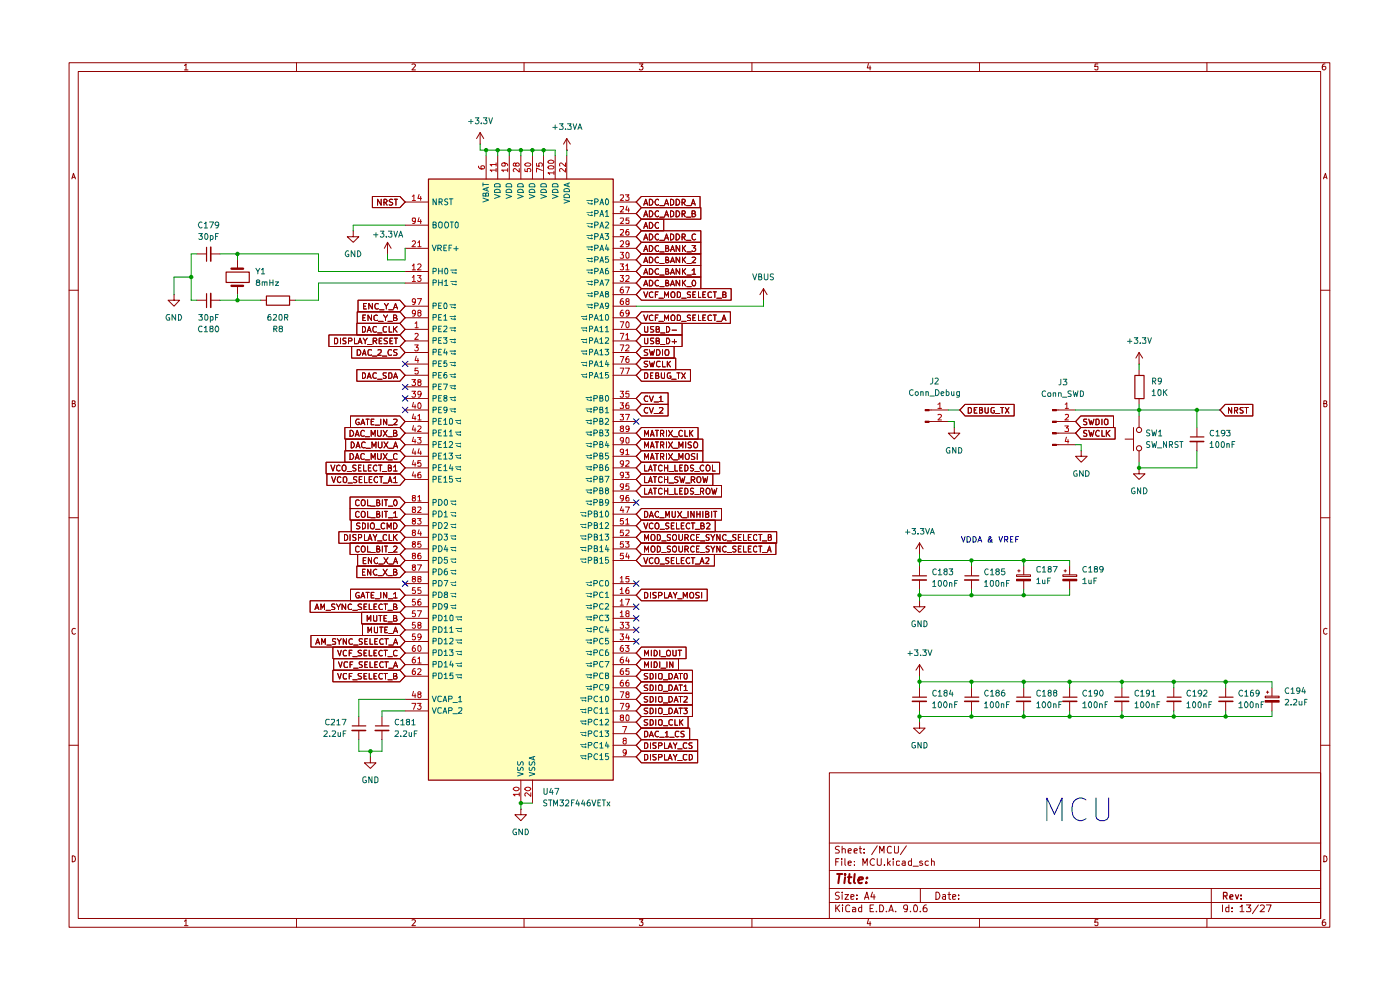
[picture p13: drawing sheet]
<svg xmlns="http://www.w3.org/2000/svg" width="297mm" height="210mm" viewBox="0 0 297 210" stroke-linecap="round" stroke-linejoin="round" font-family="sans-serif">
<g fill="none" stroke="#910000" stroke-width=".21">
<path d="M14.7 13.3h267.4v183.4h-267.4zM16.6 15.2h263.6v179.6h-263.6zM39.1 13.9l.4-.3v1.2M39.1 14.8h.8M62.9 13.3v1.9M87.4 13.6h.5l.2 .2-.7 1h.7M111.2 13.3v1.9M135.6 13.6h.8l-.4 .5h.3l.1 .1-.1 .5-.5 .1-.2-.1M159.5 13.3v1.9M184.2 13.5l-.2 .9h.7M184.6 14v.8M207.8 13.3v1.9"/>
<path d="M232.9 13.6h-.6l-.1 .6 .6-.1 .1 .6-.1 .1h-.4l-.2-.1M256 13.3v1.9M281.1 13.6h-.4l-.2 1 .3 .2h.2l.3-.2v-.4l-.2-.1h-.5l-.1 .1M15.2 37.9l.4-1.1 .4 1.1M15.3 37.6h.6M280.8 37.9l.4-1.1 .3 1.1M280.8 37.6h.6M14.7 61.6h1.9M280.2 61.6h1.9M15.3 85.6h.5l.1-.2v-.3l-.6-.1v1.3l.6-.1 .1-.3-.2-.3M280.8 85.6h.5l.1-.2v-.3l-.6-.1v1.3l.6-.1 .1-.3-.2-.3M14.7 109.8h1.9"/>
<path d="M280.2 109.8h1.9M16 133.4l-.2-.1a.65 .65 0 0 0-.6 .6 .65 .65 0 0 0 .6 .6l.2-.1M281.5 133.4l-.2-.1a.65 .65 0 0 0-.6 .6 .65 .65 0 0 0 .6 .6l.2-.1M14.7 158.1h1.9M280.2 158.1h1.9M175.9 163.9h104.3v30.9h-104.3zM175.9 178.8h104.3M178.1 179.6l-.5-.1-.3 .2v.4l.5 .2 .3 .4-.2 .2h-.7M178.7 179.5v1.4M182.5 179.5v1.3v.1h.3M186.1 179.4l-1.2 1.9M189.1 179.7v-.1a.5 .5 0 0 0-.8 .2v1l.2 .1h.6"/>
<path d="M189.7 179.5l.1 1.4h.7l.1-1.4M192.3 179.4l-1.3 1.9M15.3 181.5a.64 .64 0 0 1 .7 .7 .64 .64 0 0 1-.7 .6zM39.1 195.4l.4-.3v1.3M39.1 196.4h.8M62.9 194.8v1.9M87.4 195.2l.5-.1 .2 .2-.7 1.1h.7M111.2 194.8v1.9M135.6 195.1h.8l-.4 .5h.3l.1 .2-.1 .5-.5 .1-.2-.2M159.5 194.8v1.9M175.9 191.4h104.3M175.9 188.5h104.3"/>
<path d="M175.9 184.7h104.3M177.3 192v1.4M177.3 182.8h.5M177.6 192.6l.5 .8M178 182.1h-.7v1.5M178.1 189.3l-.5-.1-.3 .2v.4l.5 .2 .3 .4-.3 .4-.6-.1M178.1 192l-.8 .8M178.6 182.1v.2M178.6 182.6v1M178.7 189.2v.2M178.7 180.2l.2-.2 .4 .2v.7M178.7 189.8v1"/>
<path d="M178.7 192v.1M178.7 192.5v.9M179.2 189.8h.8l-.8 1h.8M179.2 182.1v1.3l.2 .2M179.9 183.1l.7-.1-.2-.4-.5 .2v.6l.3 .2 .3-.1M179.9 180.5l.7-.1-.2-.4-.5 .2v.6l.1 .1h.5M180.3 192.1l-.5-.1-.4 .3 .1 .9 .2 .2 .6-.1M180.5 190.3l.7-.2-.1-.3h-.6v.9h.6M180.9 192.5h.4l.2 .2v.7h-.6v-.4l.6-.2M181.2 180.5l.7-.1-.1-.3-.4-.1-.2 .2 .1 .7h.5M181.3 183.5v.1M181.3 182.7v.1"/>
<path d="M181.8 190.6v.2M181.8 189.8v.2M182.3 180h.5M182.8 192v1.4h-.5l-.2-.7 .3-.2h.4M183.1 183.6v-1.5l.4 1 .5-1v1.5M183.3 180.9h.1M183.3 180.1v.1M183.4 190.8l.5-1.6 .4 1.6M183.5 190.3h.7M184.2 195l-.2 .9h.7M184.6 195.5v.9M184.6 192.7h.5"/>
<path d="M185.1 189.2l-.4 1.1h1M185.3 192h-.7v1.4h.7M185.4 189.8v1M185.5 182.3a.65 .65 0 0 0-.9 .5 .65 .65 0 0 0 .8 .7h.1M185.9 193.3v.1M186.1 182.1v1.2l.3 .3h.3l.2-.3v-1.2M186.6 192a.81 .81 0 0 1 .9 .4 .81 .81 0 0 1-.3 1h-.6zM186.6 180.9v-1.4l.5 1 .4-1v1.4M187.6 183.5v.1M188 193.3v.1M188.3 182.1v1.5M188.5 183.1l.4 .5"/>
<path d="M188.6 193.4l.5-1.4 .4 1.4M188.7 193.1h.7M188.9 182.6l-.6 .5M189.5 182.1v.2M189.5 182.6v1M190 193.3v.1M190.8 182.7h-.6v.8h.6M191.4 182.7h.6v.9M192 183l-.6 .1v.1l.2 .4 .4-.1M192.5 192.6v.2a.52 .52 0 0 1-.8-.2l.2-.6h.4l.2 .1a1.27 1.27 0 0 1-.2 1.3h-.4M193.1 193.3v.1M193.4 182.7l-.4-.1-.3 .3 .1 .6h.6"/>
<path d="M193.4 182.1v1.5M193.7 183.7h1.1M194 192h.1a.87 .87 0 0 1 .3 1.4l-.5-.1-.1-.8zM195.2 193.3v.1M195.2 188.5v2.9M195.7 182.7l-.4-.1-.2 .3 .1 .2h.5l.1 .3-.3 .2-.4-.1M196.5 192h-.2a1.04 1.04 0 0 0-.3 1.4h.5l.2-.6-.3-.3-.6 .3M196.9 182.7l-.4-.1-.2 .3v.6h.6M197.6 182.7l.4-.1 .2 .2v.8M197.6 182.1v1.5M198.5 189.2a.77 .77 0 0 1 .9 .8 .77 .77 0 0 1-.9 .8zM200 189.8h.6v1"/>
<path d="M200.6 190.1l-.7 .2 .3 .5 .4-.1M201.1 189.8h.6M201.3 189.2v1.5l.4 .1M202.1 190.3l.7-.2-.1-.3h-.6v.9h.6M203.4 190.6v.2M203.4 189.8v.2M207.8 194.8v1.9M232.9 195.1h-.6l-.1 .6 .6-.1 .1 .6-.1 .2h-.4l-.2-.2M256 194.8v1.9M257 188.5v6.3M259.3 192v1.4M260.7 192v1.4h-.6v-.9h.6"/>
<path d="M261.4 193.3v.1M261.4 192.5v.2M263.1 192.4l.3-.2 .1-.2v1.4M263.1 193.4h.8M264.4 192h1l-.6 .5 .6 .3-.1 .5h-.9M267 192l-1.3 1.8M267.4 192.1l.2-.1h.3l.3 .4-.1 .2-.8 .8h.9M268.7 192h1l-.6 1.4M280.8 181.5a.64 .64 0 0 1 .7 .7 .64 .64 0 0 1-.7 .6zM281.1 195.1l-.4 .1-.2 .9 .3 .3h.2l.3-.3v-.3l-.2-.2h-.5l-.1 .2"/>
</g>
<path d="M259.6 190h.6l.1-.5-.2-.2h-.5v1.4M259.9 190l.4 .7M260.9 190.3l.7-.2-.2-.3-.4 .1-.1 .7 .1 .1h.5M262.1 189.8l.3 .9 .4-.9M263.3 190.6v.1M263.3 189.9v.1" fill="none" stroke="#910000" stroke-width=".25"/>
<path d="M177.6 185.4h1.1M178.1 185.4l-.3 1.9M179.3 185.4v.2M179.3 186.1l-.2 1.2M179.9 186.1h.7M180.2 185.4l-.2 1.6 .1 .3h.4M181.3 185.4l-.2 1.6 .3 .3M182.1 186.7l.9-.2v-.3a.6 .6 0 0 0-.8 .1v1h.6M183.8 187.2v.1M183.9 186.2h.1l-.1 .1v-.1v.1" fill="none" stroke="#910000" stroke-width=".42"/>
<path d="M90.9 37.9h39.2v127.6h-39.2z" fill="#ffb"/>
<g fill="none" stroke="#910000" stroke-width=".25">
<path d="M90.9 38h39.2v127.5h-39.2zM43.8 52.5v2.9M48 57.7h4.9v2.2h-4.9zM43.8 62.3v2.9M56.5 62.8h4.9v1.9h-4.9zM74.7 154h2.9M79.6 154h2.9M193.6 147.9h3M204.7 147.9h2.9M215.7 147.9h3M225.5 147.9h3M236.5 147.9h3"/>
<path d="M247.6 147.9h3M258.6 147.9h3"/>
</g>
<path d="M44.7 52.4v3M44.7 62.2v3M74.7 155h2.9M79.6 155h2.9M193.6 148.8h2.9M204.6 148.8h3M215.7 148.8h2.9M225.5 148.8h2.9M236.5 148.8h2.9M247.6 148.8h2.9M258.6 148.8h2.9M268.4 148.8h3" fill="none" stroke="#910000" stroke-width=".34"/>
<g fill="none" stroke="#910000" stroke-width=".21">
<path d="M101.9 30.6h.1M101.9 28.1l-.8 1.3M101.9 28.1l.7 1.3M101.9 28.1v2.5M103.1 33v4.9M105.6 33v4.9M108 33v4.9M110.5 33v4.9M113 33v4.9M115.3 33v4.9M117.8 33v4.9M120.2 31.8h.1"/>
<path d="M120.2 29.4l-.6 1.2M120.2 29.4l.8 1.2M120.2 29.4v2.4M120.2 33v4.9M41.7 53.9h2.1M44.7 53.9h2M50.4 55.1v1.9M74.9 49v1.2h1.2l-1.2 1.2-1.2-1.2h1.2M74.9 49h.1M79 41.7h5.8l1.1 1.2-1.1 1.1h-5.8zM80.9 42.3v1.2l-.8-1.2v1.2M81.5 42.9h.4l.2-.2-.2-.4h-.4v1.2"/>
<path d="M81.7 42.9l.4 .6M82.2 53.9h.1M82.2 51.4l-.7 1.3M82.2 51.4l.8 1.3M82.2 51.4v2.5M83.3 42.3h-.5l-.2 .2v.3l.5 .1 .2 .3-.2 .3-.5-.1M83.7 42.3h.6M84 42.3v1.2M85.9 42.9h5M85.9 47.8h5M85.9 52.7h5M85.9 57.6h5"/>
<path d="M130.1 42.9h4.9M130.1 47.8h4.9M130.1 52.7h4.9M130.1 57.6h4.9M130.1 45.3h4.9M130.1 50.2h4.9M130.1 55.1h4.9M136.1 58.8h12.6v2.4h-12.6l-1.1-1.2zM136.1 56.3h12.6v2.5h-12.6l-1.1-1.2zM136.1 53.9h12.6v2.4h-12.6l-1.1-1.2zM136.1 49h12.6v2.4h-12.6l-1.1-1.2zM136.1 46.5h4.7v2.5h-4.7l-1.1-1.2z"/>
<path d="M136.1 44h12.6v2.5h-12.6l-1.1-1.2zM136.1 51.4h12.6v2.5h-12.6l-1.1-1.2zM136.1 41.7h12.4v2.3h-12.4l-1.1-1.1zM136.6 58.2l.4-1.2 .4 1.2M136.6 55.7l.4-1.2 .4 1.2M136.6 50.9l.4-1.3 .4 1.3M136.6 48.4l.4-1.2 .4 1.2M136.6 46l.4-1.3 .4 1.3M136.6 53.4l.4-1.3 .4 1.3M136.6 43.5l.4-1.2 .4 1.2M136.7 57.8h.5M136.7 55.4h.5"/>
<path d="M136.7 50.5h.5M136.7 48h.5M136.7 45.6h.5M136.7 52.9h.5M136.7 43.2h.5M137.8 59.4a.66 .66 0 0 1 .7 .4 .66 .66 0 0 1-.2 .8h-.5zM137.8 57a.66 .66 0 0 1 .7 .4 .66 .66 0 0 1-.2 .8h-.5zM137.8 54.5a.66 .66 0 0 1 .7 .4 .66 .66 0 0 1-.2 .8h-.5zM137.8 49.6a.65 .65 0 0 1 .7 .7 .65 .65 0 0 1-.7 .6zM137.8 47.2a.65 .65 0 0 1 .7 .6 .65 .65 0 0 1-.7 .6zM137.8 44.7a.65 .65 0 0 1 .7 .7 .65 .65 0 0 1-.7 .6zM137.8 52.1a.65 .65 0 0 1 .7 .6 .65 .65 0 0 1-.7 .7z"/>
<path d="M137.8 42.3a.65 .65 0 0 1 .7 .6 .65 .65 0 0 1-.7 .6zM139.7 59.5a.61 .61 0 0 0-.8 .3 .61 .61 0 0 0 .3 .8l.5-.1M139.7 57.1a.61 .61 0 0 0-.8 .3 .61 .61 0 0 0 .3 .8l.5-.1M139.7 54.6a.61 .61 0 0 0-.8 .3 .61 .61 0 0 0 .3 .8l.5-.1M139.7 49.7l-.2-.1a.64 .64 0 0 0-.6 .7 .64 .64 0 0 0 .6 .6l.2-.2M139.7 47.3l-.2-.1a.64 .64 0 0 0-.6 .6 .64 .64 0 0 0 .6 .6l.2-.1M139.7 44.9l-.2-.2a.64 .64 0 0 0-.6 .7 .64 .64 0 0 0 .6 .6l.2-.2M139.7 52.2a.58 .58 0 0 0-.8 .5 .58 .58 0 0 0 .8 .6v-.1M139.7 42.4l-.2-.1a.64 .64 0 0 0-.6 .6 .64 .64 0 0 0 .6 .6l.2-.1M140 58.3h.9M140 55.9h.9M140 51h.9"/>
<path d="M140 46.1h.9M140 53.4h.9M140 43.6h.9M141 50.9l.4-1.3 .4 1.3M141 46l.4-1.3 .4 1.3M141 43.5l.4-1.2 .4 1.2M141.1 50.5h.6M141.1 45.6h.6M141.1 43.2h.6M141.2 57.6l.5-.1v-.4l-.5-.1v1.2h.5l.2-.4-.3-.2M141.2 55.1l.5-.1v-.4l-.5-.1v1.2h.5l.2-.3-.3-.3M141.2 52.7l.5-.1v-.4l-.5-.1v1.3h.5l.2-.5-.3-.2"/>
<path d="M142.2 58.2l.5-1.2 .4 1.2M142.2 55.7l.5-1.2 .4 1.2M142.2 49.6h.3l.4 .4v.6l-.4 .3h-.3zM142.2 44.7h.3l.4 .4v.5l-.4 .4h-.3zM142.2 53.4l.5-1.3 .4 1.3M142.2 42.3h.3l.4 .3v.6l-.4 .3h-.3zM142.3 57.8h.6M142.3 55.4h.6M142.3 52.9h.6M143.4 49.6a.65 .65 0 0 1 .8 .7 .65 .65 0 0 1-.8 .6zM143.4 44.7a.65 .65 0 0 1 .8 .7 .65 .65 0 0 1-.8 .6zM143.4 42.3a.65 .65 0 0 1 .8 .6 .65 .65 0 0 1-.8 .6z"/>
<path d="M144.2 59.4v1.2l-.8-1.2v1.2M144.2 57v1.2l-.8-1.2v1.2M144.2 54.5v1.2l-.8-1.2v1.2M144.2 52.1v1.3l-.8-1.3v1.3M144.7 50.3l.6-.1v-.5l-.6-.1v1.3M144.7 45.4l.6-.1v-.5l-.6-.1v1.3M144.7 42.9h.6v-.6h-.6v1.2M144.8 52.1v1.3M144.8 54.5v1.2M144.8 57v1.2M144.8 59.4v1.2M145 60l.5 .6"/>
<path d="M145 57.5l.5 .7M145 55l.5 .7M145 50.3l.4 .6M145 45.4l.4 .6M145 52.6l.5 .8M145 42.9l.4 .6M145.5 59.4l-.7 .7M145.5 57l-.7 .7M145.5 54.5l-.7 .7M145.5 52.1l-.7 .7M145.6 51h1M145.6 46.1h1"/>
<path d="M145.6 43.6h1M145.7 58.3h.9M145.7 55.9h.9M145.7 53.4h.9M146.6 43.5l.5-1.2 .4 1.2M146.8 57.3l.4-.3v1.2M146.8 54.6l.5-.1 .3 .3-.8 .9h.8M146.8 45.3l.6-.1v-.4l-.6-.1v1.3h.5l.3-.4-.4-.3M146.8 52.1h.8l-.4 .5 .4 .2v.3l-.3 .3h-.3l-.2-.2M146.8 58.2h.8M146.8 43.2h.6M147 59.5l.2-.1a.84 .84 0 0 1 .2 1.2l-.4-.1a.78 .78 0 0 1 0-1z"/>
<path d="M147.6 49.7h-.6l-.2 .3v.6l.2 .2 .3 .1 .3-.2M36.9 62.5v1.2h1.2l-1.2 1.3-1.3-1.3h1.3M36.9 62.5h.1M41.7 63.7h2.1M44.7 63.7h2M50.4 60.6v1.9M55.3 63.7h1.2M61.4 63.7h1.3M69.8 71h15l1.1 1.3-1.1 1.2h-15zM71 71.7h.5l.1 .3v.7l-.1 .2h-.5zM72.2 71.7v1.2M73.4 71.7h-.6a.47 .47 0 0 0 .1 .5 .47 .47 0 0 0 .4 .2v.5h-.6"/>
<path d="M73.9 72.3h.6l.2-.2-.1-.3-.7-.1v1.2M74.6 73.5h10.2l1.1 1.3-1.1 1.2h-10.2zM75.2 71.7v1.2h.6M75.7 68.6h9.1l1.1 1.3-1.1 1.1h-9.1zM75.7 78.4h9.1l1.1 1.2-1.1 1.3h-9.1zM75.8 66.1h9l1.1 1.3-1.1 1.2h-9zM75.8 74.2h.5l.2 .2v.5l-.2 .5h-.5zM76 72.9l.4-1.2 .4 1.2M76 63.7h8.8l1.1 1.3-1.1 1.1h-8.8zM76.1 72.6h.6M76.9 75.4l.4-1.2 .3 1.2M76.9 69.3a.66 .66 0 0 1 .6 .4 .66 .66 0 0 1-.2 .8h-.4z"/>
<path d="M76.9 79.1h.4a.66 .66 0 0 1 .2 .7 .66 .66 0 0 1-.6 .5zM77 67.4h.4M77 75h.6M77.1 71.7l.4 .6 .4-.6M77.1 65h.5M77.5 72.3v.6M77.6 66.8h-.6v1.2h.6M77.7 64.4h-.6v1.1h.6M77.9 70.5l.4-1.2 .4 1.2M78 73.1h.9M78.1 70.1h.5M78.1 79.9h.5"/>
<path d="M78.8 66.8v1.2l-.7-1.2v1.2M78.8 74.3l-.6-.1-.1 .2v.7l.1 .3 .6-.1M79 64.4v1.1l-.8-1.1v1.1M79 75.5h.9M79.2 72.3h.6l.1-.2-.1-.3-.6-.1v1.2M79.5 72.3l.4 .6M79.8 69.4v-.1a.66 .66 0 0 0-.7 .4 .66 .66 0 0 0 .2 .8l.5-.1M79.8 79.2l-.5-.1a.61 .61 0 0 0-.2 .8 .61 .61 0 0 0 .7 .3M80.1 66.9l-.3-.1-.5 .3v.6l.3 .3 .5-.1M80.1 70.6h.9M80.2 74.3l.6-.1 .1 .5-.8 .7h.8M80.3 64.4h-.3a.67 .67 0 0 0-.5 .5 .67 .67 0 0 0 .3 .6h.5"/>
<path d="M80.3 68.2h1M80.4 72.3h.5M80.5 65.7h1M81 71.7h-.6v1.2h.6M81.1 75.5h.9M81.4 66.8l.4 .6 .4-.6M81.5 64.4l.5 .6 .4-.6M81.8 67.4v.6M82 69.4l-.5-.1-.2 .2v.7l.2 .3 .5-.1M82 79.1l-.7 .1v.3l.7 .4-.3 .4-.4-.1M82 65v.5M82.2 71.7l-.7 .1v.3l.2 .2h.3l.2 .4-.2 .2h-.5"/>
<path d="M82.3 68.2h.9M82.5 79.1h.5l.1 .2v.7l-.4 .3h-.2zM82.5 65.7h.9M82.6 69.3v1.2h.5M82.7 72.3h.4M83.1 74.3l-.1-.1a.66 .66 0 0 0-.7 .4 .66 .66 0 0 0 .3 .8l.5-.1M83.3 71.7h-.6v1.2h.6M83.5 67.4l.6-.1v-.4l-.6-.1v1.2h.6l.1-.4-.3-.2M83.5 65.5l.4-1.1 .4 1.1M83.5 69.3v1.2M83.7 71.7h.6M83.7 69.8l.5 .7"/>
<path d="M83.7 65.2h.5M83.7 79.9h.5M84 71.7v1.2M84.2 74.2h-.5l-.2 .2 .2 .4h.3l.2 .2-.1 .4h-.6M84.2 69.3l-.7 .6M85.9 67.4h5M85.9 72.3h5M85.9 65h5M85.9 60h5M85.9 69.9h5M85.9 74.8h5M85.9 77.2h5"/>
<path d="M85.9 79.6h5M130.1 62.5h4.9M130.1 67.4h4.9M130.1 72.3h4.9M130.1 65h4.9M130.1 60h4.9M130.1 69.9h4.9M130.1 74.8h4.9M130.1 77.2h4.9M130.1 79.6h4.9M136.1 71h8.6v2.5h-8.6l-1.1-1.2zM136.1 76h7.2v2.4h-7.2l-1.1-1.2z"/>
<path d="M136.1 68.6h8.6v2.4h-8.6l-1.1-1.1zM136.1 78.4h10.4v2.5h-10.4l-1.1-1.3zM136.1 73.5h6.9v2.5h-6.9l-1.1-1.2zM136.1 61.2h19v2.5h-19l-1.1-1.2zM136.1 66.1h18.8v2.5h-18.8l-1.1-1.2zM136.6 61.9l.4 1.2 .4-1.2M136.6 60.6l.4-1.2 .4 1.2M136.6 66.8l.4 1.2 .4-1.2M136.7 60.3h.5M136.7 71.7l.1 1.2 .6-.1v-1.1M136.7 69.3l.1 1.2 .6-.1v-1.1M136.7 79.1h.5l.2 .2v.7l-.3 .3h-.4z"/>
<path d="M137.4 76.6h-.6l-.1 .2 .2 .4h.3l.2 .3-.1 .2h-.6M137.4 74.2h-.6l-.1 .2 .2 .4h.3l.2 .2-.2 .4h-.5M137.8 76.6l.3 1.2 .3-.8 .1 .8 .4-1.2M137.8 74.2l.3 1.2 .3-.9 .1 .9 .4-1.2M138 79.7h.4M138.5 79.1h-.5v1.2h.5M138.5 62l-.3-.1-.4 .3v.6l.2 .3 .5-.1M138.5 66.9l-.3-.1-.4 .3v.6l.2 .3 .5-.1M138.7 71.7l-.7 .1v.3l.7 .5-.2 .3h-.5M138.7 69.3l-.7 .1v.3l.7 .4-.2 .4h-.5M139 62.5h.5M139 67.4h.5"/>
<path d="M139.1 79.7l.6-.2-.1-.4h-.5v1.2l.6-.1 .1-.3-.1-.2h-.2M139.2 72.3h.4l.3-.2-.2-.4h-.5v1.2h.6l.1-.5-.3-.1M139.2 69.9h.4l.3-.3-.2-.3h-.5v1.2h.6l.1-.6h-.3M139.3 74.2h.5l.2 .2v.5l-.2 .5h-.5zM139.6 61.9h-.6v1.2M139.6 66.8h-.6v1.2M139.8 63.3h.9M139.8 68.2h.9M140 60.8h.9M140 76.7l-.5-.1-.2 .3v.7a.55 .55 0 0 0 .7 .1M140.1 73.1h1M140.1 70.6h1"/>
<path d="M140.3 79.1v.9l.3 .3 .4-.1v-1.1M140.6 76.6v1.2h.5M140.6 74.2v1.2M141 63.1v-1.2l.4 .9 .4-.9v1.2M141 68v-1.2l.4 .9 .4-.9v1.2M141.2 74.2h.5l.1 .2 .1 .5-.2 .5h-.5l-.1-.2v-.6zM141.2 60h.5v-.5l-.5-.1v1.2h.5l.2-.3-.3-.3M141.4 71.7a.66 .66 0 0 1 .7 .5 .66 .66 0 0 1-.3 .7h-.4zM141.4 69.3a.66 .66 0 0 1 .7 .4 .66 .66 0 0 1-.3 .8h-.4zM141.6 76.6v1.2M141.7 77.1l.5 .7M142.2 79.1h-.5l-.1 .2v.7a.52 .52 0 0 0 .7 .2v-.4h-.2"/>
<path d="M142.2 60.6l.5-1.2 .4 1.2M142.2 76.6l-.6 .7M142.3 60.3h.6M142.4 62.1l.5-.2a.86 .86 0 0 1 .1 1.2h-.5l-.2-.3zM142.4 67l.5-.2a.86 .86 0 0 1 .1 1.2h-.5l-.2-.4zM142.6 72.5h.9M142.6 70h.9M143.1 72v.9M143.6 79.1h.7M143.7 61.9h.3l.4 .3v.6l-.2 .3h-.5zM143.7 66.8h.3l.4 .3v.6l-.2 .3h-.5zM143.9 79.1v1.2"/>
<path d="M144.6 79.1l.8 1.2M144.6 63.3h.9M144.6 68.2h.9M145.4 79.1l-.8 1.2M145.7 60.8h.9M146.5 62l-.4-.1-.3 .3 .1 .2 .6 .3v.3l-.7 .1M146.5 66.9l-.4-.1-.3 .3 .1 .2 .6 .3v.3l-.7 .1M147 62.5h.4M147 67.4h.4M147.6 61.9h-.6v1.2h.6M147.6 66.8h-.6v1.2h.6M148.2 61.9v1.2h.5"/>
<path d="M148.2 66.8v1.2h.5M149.1 62.5h.4M149.1 67.4h.4M149.7 61.9h-.6v1.2h.6M149.7 66.8h-.6v1.2h.6M151 62h-.1a.46 .46 0 0 0-.7 .2v.6l.2 .3 .6-.1M151 66.9h-.1a.46 .46 0 0 0-.7 .2v.6l.2 .3 .6-.1M151.3 61.9h.7M151.3 66.8h.7M151.6 61.9v1.2M151.6 66.8v1.2M152.1 63.3h1"/>
<path d="M152.1 68.2h1M153.2 68l.4-1.2 .4 1.2M153.3 67.7h.5M153.3 62.5h.5l.2-.3-.1-.2-.6-.1v1.2h.6l.1-.5-.2-.1M162 63.7h.1M162 61.2l-.8 1.3M162 61.2l.7 1.3M162 61.2v2.5M69.2 98.1h15.6l1.1 1.1-1.1 1.3h-15.6zM70.2 98.6l.4 1.3 .4-1.3M72.1 98.8l-.2-.2a.65 .65 0 0 0-.5 .7 .65 .65 0 0 0 .5 .6l.2-.1M72.6 98.8l.6-.2a.86 .86 0 0 1 0 1.3l-.4-.1a.74 .74 0 0 1-.2-1z"/>
<path d="M73.2 90.7h11.6l1.1 1.2-1.1 1.2h-11.6zM73.2 95.6h11.6l1.1 1.2-1.1 1.3h-11.6zM73.3 93.1h11.5l1.1 1.2-1.1 1.3h-11.5zM74.3 91.3a.65 .65 0 0 1 .7 .6 .65 .65 0 0 1-.7 .7zM74.3 96.2a.65 .65 0 0 1 .7 .6 .65 .65 0 0 1-.7 .7zM74.3 88.2h10.5l1.1 1.2-1.1 1.3h-10.5zM74.5 93.7a.64 .64 0 0 1 .7 .7 .64 .64 0 0 1-.7 .6zM75.4 92.6l.4-1.3 .4 1.3M75.4 97.5l.4-1.3 .4 1.3M75.4 92.2h.6M75.4 97.1h.6M75.5 95l.5-1.3 .4 1.3"/>
<path d="M75.5 98.7l-.5-.1-.1 .2v.4l.6 .4-.2 .3-.4-.1M75.6 94.7h.6M76 99.2h.5M76.2 88.9h-.5a.61 .61 0 0 0-.2 .8 .61 .61 0 0 0 .7 .3v-.4h-.2M76.5 90.1l.5-1.2 .4 1.2M76.6 98.6h-.6v1.3h.6M76.7 89.8h.6M77.1 98.6v1.3h.6M77.3 91.5l-.1-.1a.42 .42 0 0 0-.7 .2v.7a.52 .52 0 0 0 .8 .2M77.3 96.4l-.4-.2-.4 .3 .1 .8 .3 .2 .4-.1M77.5 93.9l-.4-.2-.4 .4 .1 .7 .3 .2 .4-.1M77.5 92.6h.9"/>
<path d="M77.5 97.5h.9M77.6 95.1h1M77.6 88.9h.7M77.9 80.3l.4-1.2 .4 1.2M78 88.9v1.2M78.2 99.2h.4M78.7 92.6v-1.3l.5 .9 .4-.9v1.3M78.7 98.6h-.5v1.3h.5M78.7 97.5v-1.3l.5 .9 .4-.9v1.3M78.7 89.4h.5M78.9 95v-1.3l.4 1 .5-1v1.3M79.3 88.9h-.6v1.2h.6"/>
<path d="M79.6 90.2h.9M79.9 98.8l-.1-.2a.6 .6 0 0 0-.6 .7 .6 .6 0 0 0 .7 .5M80.1 91.3v1l.3 .3h.2l.3-.3v-1M80.1 96.2v1l.3 .3h.2l.3-.3v-1M80.1 80.4h.9M80.3 93.7v1.1l.2 .2 .4-.1 .1-.1v-1.1M80.3 98.6h.7M80.7 98.6v1.3M80.8 88.9v1.2M81.3 91.3l.8 1.3M81.3 96.2l.8 1.3M81.5 93.7l.8 1.3"/>
<path d="M82 88.9v1.2l-.6-1.2v1.2M82.1 91.3l-.8 1.3M82.1 96.2l-.8 1.3M82.3 92.6h.9M82.3 97.5h.9M82.3 93.7l-.8 1.3M82.4 99.2h.5l.1-.4-.6-.2v1.3h.4l.3-.4-.4-.3M82.4 90.2h.9M82.5 95.1h.9M83.5 80.3l.4-1.2 .4 1.2M83.5 89l.6-.1 .1 .2v.3l-.7 .7h.7M83.5 95l.4-1.3 .4 1.3"/>
<path d="M83.5 91.9h.6v-.5l-.6-.1v1.3h.5l.2-.5-.3-.2M83.5 99.1l.4-.5v1.3M83.5 99.9h.7M83.7 94.7h.5M84.2 96.4l-.3-.2-.4 .3 .1 .8 .3 .2 .3-.1M85.9 99.2h5M85.9 89.4h5M85.9 82.1h5M85.9 84.5h5M85.9 87h5M85.9 91.9h5M85.9 94.3h5"/>
<path d="M85.9 96.8h5M130.1 99.2h4.9M130.1 89.4h4.9M130.1 84.5h4.9M130.1 87h4.9M130.1 91.9h4.9M130.1 94.3h4.9M130.1 96.8h4.9M136.1 93.1h13v2.5h-13l-1.1-1.3zM136.1 83.3h5.6v2.5h-5.6l-1.1-1.3zM136.1 90.7h12v2.4h-12l-1.1-1.2zM136.1 85.8h5.6v2.4h-5.6l-1.1-1.2z"/>
<path d="M136.1 95.6h13v2.5h-13l-1.1-1.3zM136.1 98.1h16.6v2.4h-16.6l-1.1-1.3zM136.7 95v-1.3l.5 1 .4-1v1.3M136.7 92.6v-1.3l.5 .9 .4-.9v1.3M136.7 97.5v-1.3l.5 .9 .4-.9v1.3M136.7 98.6v1.3h.6M137.4 84.1l-.5-.1a.61 .61 0 0 0-.2 .8 .61 .61 0 0 0 .7 .3M137.4 86.5h-.5a.61 .61 0 0 0-.2 .7 .61 .61 0 0 0 .7 .4M137.6 99.9l.4-1.3 .4 1.3M137.7 99.6h.6M137.8 84l.4 1.2 .4-1.2M137.8 86.5l.4 1.1 .4-1.1"/>
<path d="M138 95l.4-1.3 .4 1.3M138 92.6l.4-1.3 .4 1.3M138 97.5l.4-1.3 .4 1.3M138.1 94.7h.6M138.1 92.2h.6M138.1 97.1h.6M138.6 98.6h.7M138.8 85.3h.9M138.8 87.7h.9M138.9 98.6v1.3M139 93.7h.7M139 91.3h.7"/>
<path d="M139 96.2h.7M139.4 91.3v1.3M139.4 93.7v1.3M139.4 96.2v1.3M139.9 84.3l.3-.3v1.2M139.9 86.5h.6l.1 .1v.4l-.7 .6h.7M139.9 85.2h.7M140.1 94.4l.7-.1v-.4l-.2-.2h-.5v1.3M140.1 92l.7-.1v-.4l-.2-.2h-.5v1.3M140.1 96.9l.7-.1v-.4l-.2-.2h-.5v1.3M140.5 98.8l-.5-.2-.3 .4v.6l.2 .2 .3 .1 .3-.1M140.5 94.4l.3 .6"/>
<path d="M140.5 92l.3 .6M140.5 96.9l.3 .6M141 98.6v1.3M141 99.2h.7M141.4 91.3v1.3M141.4 93.7v1.3M141.4 96.2v1.3M141.7 98.6v1.3M141.8 93.7l.9 1.3M141.8 91.3l.9 1.3M141.8 96.2l.9 1.3M142.5 80.4h.9"/>
<path d="M142.7 93.7l-.9 1.3M142.7 91.3l-.9 1.3M142.7 96.2l-.9 1.3M142.8 95.1h1M142.8 92.6h1M142.8 97.5h1M143.2 98.6v1.3h.6M144 95v-1.3l.4 1 .5-1v1.3M144 97.5v-1.3l.4 .9 .5-.9v1.3M144.2 99.2h.4M144.8 91.5l-.1-.1a.42 .42 0 0 0-.7 .2v.7a.52 .52 0 0 0 .8 .2M144.8 98.6h-.6v1.3h.6"/>
<path d="M145.3 91.3v1.3h.6M145.3 98.6a.64 .64 0 0 1 .7 .7 .64 .64 0 0 1-.7 .6zM145.5 93.7v1.3M145.5 96.3l.4-.1 .3 .4-.1 .7-.2 .2-.4-.1-.1-.4zM146.3 91.3v1.3M146.5 91.9l.5 .7M146.6 93.8l-.4-.1-.2 .3 .1 .3 .5 .2v.4h-.6M147 91.3l-.7 .7M147.2 98.7l-.6-.1-.1 .2v.4l.7 .4-.3 .3-.4-.1M147.3 93.8l.4-.1a.73 .73 0 0 1 0 1.3h-.3a.86 .86 0 0 1-.1-1.2zM147.4 96.3l-.5-.1-.3 .2 .2 .4 .5 .2v.4h-.7M147.9 96.2v1.3"/>
<path d="M149.3 98.8l-.2-.2a.6 .6 0 0 0-.6 .7 .6 .6 0 0 0 .8 .5M150 98.6l.4 .1a.74 .74 0 0 1 .1 1.1l-.5 .1a.86 .86 0 0 1 0-1.3zM151.1 98.6v1.3h.6M202.4 90.7v1.2h1.2l-1.2 1.2-1.2-1.2h1.2M202.4 90.7h.1M204.7 85.8h10.4v2.4h-10.4l-1.1-1.2zM205.4 86.5h.5l.2 .2v.7l-.4 .2h-.3zM206.7 87h.3M207.3 86.5h-.6v1.1h.6M207.8 87h.5l.1-.5h-.6v1.1h.6l.1-.4-.3-.2M209 86.5v.9l.2 .2h.4v-1.1M210.9 86.5h-.5l-.2 .2v.7a.55 .55 0 0 0 .8 .2v-.5h-.3"/>
<path d="M211.2 87.7h.9M212.3 86.5h.6M212.6 86.5v1.1M213.3 86.5l.7 1.1M214 86.5l-.7 1.1M69.3 100.5h15.5l1.1 1.2-1.1 1.3h-15.5zM70.4 101.1l.4 1.3 .4-1.3M71.9 112.8h12.9l1.1 1.2-1.1 1.2h-12.9zM72.3 101.3l-.2-.2a.65 .65 0 0 0-.6 .6 .65 .65 0 0 0 .6 .7l.2-.2M72.8 101.3l.5-.2a.86 .86 0 0 1 0 1.3l-.5-.2zM73.1 113.4l.6 .2v.1v.6l-.4 .4h-.2zM73.7 100h.9"/>
<path d="M73.8 102.5h1M74.3 115.2h10.5l1.1 1.2-1.1 1.2h-10.5zM74.3 107.9h10.5l1.1 1.2-1.1 1.2h-10.5zM74.3 105.4h10.5l1.1 1.2-1.1 1.3h-10.5zM74.3 113.4v1.3M74.5 110.3h10.3l1.1 1.2-1.1 1.3h-10.3zM75.5 113.5l-.5-.1-.1 .2v.3l.5 .2 .1 .2-.2 .4-.4-.1M75.7 101.2l-.5-.1-.2 .2v.3l.7 .4-.3 .4-.4-.1M75.9 117.6h8.9l1.1 1.3-1.1 1.2h-8.9zM76 114.1h.5l.2-.2v-.3l-.2-.2h-.5v1.3M76.2 116l-.4-.2-.4 .4 .1 .7 .3 .2 .4-.2M76.2 108.6l-.4-.1-.4 .3v.6l.2 .3h.4l.2-.1"/>
<path d="M76.2 106.2l-.4-.2-.4 .4v.5l.2 .3 .4 .1 .2-.2M76.2 101.7h.4M76.4 111l-.5-.1-.3 .3 .1 .2 .5 .2 .2 .3-.3 .3-.5-.1M76.8 101.1h-.6v1.3h.6M76.9 115.8a.46 .46 0 0 1 .6 .5v.4a.46 .46 0 0 1-.6 .4 .86 .86 0 0 1 0-1.3zM76.9 108.5a.46 .46 0 0 1 .6 .4v.4a.46 .46 0 0 1-.6 .4 .86 .86 0 0 1 0-1.2zM76.9 106a.46 .46 0 0 1 .6 .4v.5a.46 .46 0 0 1-.6 .4 .86 .86 0 0 1 0-1.3zM76.9 110.9a.64 .64 0 0 1 .7 .7 .64 .64 0 0 1-.7 .6zM77.1 118.9h.4M77.3 113.4v1.3h.6M77.3 101.1v1.3h.6M77.6 118.3h-.5v1.3h.5"/>
<path d="M78 115.8v1.3h.6M78 108.5v1.2h.6M78 106v1.3h.6M78.1 114.7l.4-1.3 .4 1.3M78.1 110.9v1.3M78.2 114.3h.6M78.3 101.7h.4M78.7 111.1l.5-.2a.86 .86 0 0 1 0 1.3l-.4-.1a.74 .74 0 0 1-.1-1zM78.7 109.8h.9M78.7 117.2h.9M78.7 107.4h.9M78.8 118.3v1.3l-.6-1.3v1.3"/>
<path d="M78.9 101.1h-.6v1.3h.6M79.2 113.4l.4 .7 .3-.7M79.6 114.1v.6M79.7 112.3h.9M79.9 116.4l.6-.1v-.3l-.6-.2v1.3h.5l.2-.4-.3-.3M79.9 109.1l.6-.1v-.4l-.6-.1v1.2h.5l.2-.4-.3-.2M79.9 106.6l.6-.1v-.3l-.6-.2v1.3h.5l.2-.4-.3-.3M80.1 118.4l-.2-.1a.64 .64 0 0 0-.6 .6 .64 .64 0 0 0 .6 .7l.2-.2M80.1 101.3l-.2-.2a.6 .6 0 0 0-.6 .7 .6 .6 0 0 0 .8 .5v-.1M80.1 114.7h.9M80.4 119.6h.9M80.5 101.1h.7"/>
<path d="M80.9 101.1v1.3M81.1 100h.9M81.1 106v1.3M81.1 108.5v1.2M81.1 115.8v1.3M81.3 102.5h.9M81.5 118.3l.8 1.3M81.5 108.5h.7M81.5 115.8h.7M81.5 106h.7M81.6 111.1l-.3-.2-.4 .4v.7l.4 .2 .3-.2M81.9 106v1.3"/>
<path d="M81.9 108.5v1.2M81.9 115.8v1.3M82 113.6l-.4-.2-.3 .3 .1 .8 .2 .2 .4-.2M82.1 112.2v-1.3l.5 1 .4-1v1.3M82.3 118.3l-.8 1.3M82.4 102.4l.3-1.3 .4 1.3M82.4 109.8h.9M82.4 117.2h.9M82.4 107.4h.9M82.5 119.6h.9M82.5 102h.6M82.6 113.4v1.3h.5"/>
<path d="M83.5 119.6l.4-1.3 .4 1.3M83.5 116l.2-.2h.3l.2 .3-.7 1h.7M83.5 108.8l.4-.3v1.2M83.5 110.9a.65 .65 0 0 1 .7 .7 .65 .65 0 0 1-.7 .6zM83.5 101.4l.4-.3v1.3M83.5 113.4v1.3M83.5 109.7h.7M83.5 102.4h.7M83.7 106.1a.61 .61 0 0 1 .6 .5 .61 .61 0 0 1-.4 .7 .71 .71 0 0 1-.2-1.2zM83.7 119.1h.5M83.7 113.9l.5 .8M84.2 113.4l-.7 .7"/>
<path d="M85.9 118.9h5M85.9 111.5h5M85.9 109.1h5M85.9 116.4h5M85.9 114h5M85.9 101.7h5M85.9 106.6h5M130.1 118.9h4.9M130.1 111.5h4.9M130.1 109.1h4.9M130.1 116.4h4.9M130.1 114h4.9"/>
<path d="M130.1 101.7h4.9M130.1 104.2h4.9M130.1 106.6h4.9M136.1 117.6h15.5v2.5h-15.5l-1.1-1.2zM136.1 110.3h15.6v2.5h-15.6l-1.1-1.3zM136.1 107.9h17v2.4h-17l-1.1-1.2zM136.1 115.2h28.5v2.4h-28.5l-1.1-1.2zM136.1 112.8h28.7v2.4h-28.7l-1.1-1.2zM136.1 100.5h15.1v2.5h-15.1l-1.1-1.3zM136.1 103h17v2.4h-17l-1.1-1.2zM136.6 118.3l.4 1.3 .4-1.3M136.6 110.9l.4 1.3 .4-1.3"/>
<path d="M136.7 108.5l.5 .1 .2 .2v.6l-.3 .3h-.4zM136.7 117.1v-1.3l.5 .9 .4-.9v1.3M136.7 114.7v-1.3l.5 .9 .4-.9v1.3M136.7 101.1v1.3h.6M136.7 103.6v1.2h.6M137.6 102.4l.4-1.3 .4 1.3M137.6 104.8l.4-1.2 .4 1.2M137.7 102h.6M137.7 104.5h.6M137.8 109.7l.4-1.2 .4 1.2M137.9 109.4h.6M138.4 115.8a.46 .46 0 0 1 .5 .5v.4a.46 .46 0 0 1-.5 .4 .86 .86 0 0 1 0-1.3z"/>
<path d="M138.4 113.4a.46 .46 0 0 1 .5 .4v.4a.46 .46 0 0 1-.5 .5 .86 .86 0 0 1 0-1.3zM138.5 118.4l-.3-.1-.4 .3v.8l.4 .2 .3-.2M138.5 111.1l-.3-.2-.4 .4v.7l.4 .2 .3-.2M138.6 101.1h.7M138.6 103.6h.7M138.9 101.1v1.3M138.9 103.6v1.2M139 118.5l.5-.2a.86 .86 0 0 1 0 1.3 .46 .46 0 0 1-.6-.5zM139 111.1l.5-.2a.86 .86 0 0 1 0 1.3 .46 .46 0 0 1-.6-.4zM139.5 115.8a.64 .64 0 0 1 .6 .7 .64 .64 0 0 1-.6 .6zM139.5 113.4a.64 .64 0 0 1 .6 .6 .64 .64 0 0 1-.6 .7zM139.7 108.6l-.2-.1a.64 .64 0 0 0-.6 .6 .64 .64 0 0 0 .6 .6l.2-.1"/>
<path d="M140 109.8h.9M140 119.6h1M140 112.3h1M140.4 117.2h.9M140.4 114.7h.9M140.5 101.3l-.5-.2-.3 .3v.6l.2 .3 .3 .1 .3-.2M140.5 103.7l-.5-.1-.3 .3v.6l.2 .2 .3 .1 .3-.1M141 101.1v1.3M141 103.6v1.2M141 101.7h.7M141 104.2h.7M141.2 109.7v-1.2l.4 .9 .4-.9v1.2"/>
<path d="M141.7 101.1v1.3M141.7 103.6v1.2M141.9 118.4h-.7v.4l.7 .3-.2 .5-.5-.1M141.9 111l-.5-.1-.2 .2v.3l.5 .2 .2 .3-.2 .3-.5-.1M141.9 100h1M141.9 102.5h1M141.9 104.9h1M142.2 115.9l-.5-.1-.1 .2v.3l.6 .2v.2v.3h-.6M142.2 113.5l-.5-.1-.1 .2v.3l.6 .2v.2l-.2 .4-.4-.1M142.4 118.9h.4M142.4 111.5h.4M142.6 108.5v1l.2 .2 .5-.1v-1.1"/>
<path d="M142.8 116l.5-.2a.86 .86 0 0 1 0 1.3l-.4-.1a.74 .74 0 0 1-.1-1zM142.8 113.6l.5-.2a.86 .86 0 0 1 0 1.3l-.4-.1a.74 .74 0 0 1-.1-1zM143 118.3h-.6v1.3h.6M143 110.9h-.6v1.3h.6M143.2 103.6v1.2h.6M143.5 118.3v1.3h.6M143.5 110.9v1.3h.6M143.8 108.5l.8 1.2M143.9 101.2l-.6-.1-.2 .3 .2 .3 .6 .3-.3 .4-.5-.1M144 115.8v1.1l.3 .2h.2l.3-.2v-1.1M144 113.4v1l.3 .3h.2l.3-.3v-1M144.2 101.1l.3 1.3 .3-1 .2 1 .3-1.3"/>
<path d="M144.2 104.2h.4M144.5 118.9h.5M144.5 111.5h.5M144.6 108.5l-.8 1.2M144.8 103.6h-.6v1.2h.6M144.8 109.8h.9M145.1 118.3h-.6v1.3h.6M145.1 110.9h-.6v1.3h.6M145.3 116.5h.5l.3-.4-.3-.3h-.5v1.3M145.3 114.1h.5l.3-.5-.3-.2h-.5v1.3M145.3 103.6a.64 .64 0 0 1 .7 .6 .64 .64 0 0 1-.7 .6zM145.5 102.5h.9"/>
<path d="M145.6 116.5l.5 .6M145.6 114.1l.5 .6M146 108.5v1.2M146.3 118.4l-.2-.1a.65 .65 0 0 0-.6 .6 .65 .65 0 0 0 .6 .7l.2-.2M146.3 111.1l-.2-.2a.65 .65 0 0 0-.6 .7 .65 .65 0 0 0 .6 .6l.2-.2M146.6 101.8l.7-.1 .1-.3-.2-.3h-.6v1.3M146.6 118.3h.8M146.6 110.9h.8M147 110.9v1.3M147 118.3v1.3M147 101.8l.4 .6M147.2 103.6h-.6l-.1 .1v.4l.7 .4-.3 .3-.4-.1"/>
<path d="M147.2 108.5v1.2l-.6-1.2v1.2M147.2 116l-.2-.2a.65 .65 0 0 0-.5 .7 .65 .65 0 0 0 .5 .6l.2-.2M147.2 113.6l-.2-.2a.65 .65 0 0 0-.5 .6 .65 .65 0 0 0 .5 .7l.2-.2M147.4 100h.9M147.4 104.9h.9M147.5 119.6h.9M147.5 112.3h.9M147.7 116.4h.5M147.7 114h.5M147.8 108.5v1.2M147.8 109.1h.7M147.9 101.3l.3-.2 .4 .2 .1 .7-.4 .4-.4-.2z"/>
<path d="M148.3 115.8h-.6v1.3h.6M148.3 113.4h-.6v1.3h.6M148.5 119.6l.4-1.3 .5 1.3M148.5 108.5v1.2M148.6 104.2h.7v-.5l-.2-.1h-.5v1.2M148.6 117.2h.9M148.6 114.7h.9M148.7 111.5l.6-.1v-.4l-.6-.1v1.3h.5l.2-.4-.3-.3M148.7 119.1h.6M148.9 104.2l.4 .6M149.1 101.1l.3 1.3 .2-1 .3 1 .2-1.3M149.1 108.5v1.2"/>
<path d="M149.7 118.4h.7v.4l-.7 .8h.7M149.7 109.1h.4l.3-.4-.3-.2h-.4v1.2h.5l.2-.1v-.4l-.3-.1M149.9 111.1l.1-.2h.4l.2 .3-.7 1h.7M150 103.6h.4a.74 .74 0 0 1 .1 1.1l-.5 .1a.86 .86 0 0 1 0-1.2zM150.5 115.9h-.6v.4l.5 .2 .1 .4-.3 .2-.4-.1M150.5 113.5h-.6v.4l.5 .2 .1 .3-.3 .3-.4-.1M150.8 115.8l.4 .7 .4-.7M150.8 113.4l.4 .7 .4-.7M151 103.6l.3 1.2 .3-.9 .1 .9 .4-1.2M151 108.5v1.2M151.2 114.1v.6M151.2 116.5v.6"/>
<path d="M151.4 108.5h.7M151.7 108.5v1.2M152.7 115.8v1.3l-.6-1.3v1.3M152.7 113.4v1.3l-.6-1.3v1.3M154 116l-.2-.2a.65 .65 0 0 0-.6 .7 .65 .65 0 0 0 .6 .6l.2-.2M154 113.6l-.2-.2a.65 .65 0 0 0-.6 .6 .65 .65 0 0 0 .6 .7l.2-.2M154.3 117.2h.9M154.3 114.7h.9M156.1 115.9l-.4-.1-.2 .2v.3l.5 .2 .1 .2-.1 .3h-.5M156.1 113.5l-.4-.1-.2 .2v.3l.5 .2 .1 .2-.2 .4-.4-.1M156.6 116.4h.5M156.6 114h.5"/>
<path d="M157.2 115.8h-.6v1.3h.6M157.2 113.4h-.6v1.3h.6M157.7 115.8v1.3h.6M157.7 113.4v1.3h.6M158.8 116.4h.4M158.8 114h.4M159.3 115.8h-.5v1.3h.5M159.3 113.4h-.5v1.3h.5M160.5 116l-.3-.2-.3 .4v.7l.3 .2 .3-.2M160.5 113.6l-.3-.2-.3 .3v.8l.3 .2 .3-.2M161 115.8h.6M161 113.4h.6"/>
<path d="M161.3 113.4v1.3M161.3 115.8v1.3M161.7 117.2h.9M161.7 114.7h.9M162.8 117.1l.4-1.3 .4 1.3M162.9 116.7h.6M163 114l.6-.1v-.3l-.2-.2h-.4v1.3l.6-.1 .1-.4-.3-.2M65.8 127.4h19l1.1 1.3-1.1 1.2h-19zM66 134.8h18.8l1.1 1.3-1.1 1.2h-18.8zM66.8 129.3l.4-1.2 .5 1.2M67 136.7l.4-1.2 .4 1.2M67 129h.5"/>
<path d="M67.1 136.3h.6M68.1 129.3v-1.2l.3 .9 .4-.9v1.2M68.2 136.7v-1.2l.5 .8 .3-.8v1.2M69.2 129.5h.9M69.3 136.8h1M70.6 137.3h14.2l1.1 1.2-1.1 1.2h-14.2zM70.8 139.7h14l1.1 1.3-1.1 1.2h-14zM71 128.2h-.6v.3l.6 .5-.1 .3h-.5M71.2 135.6h-.7v.3l.7 .4-.1 .4h-.6M71.4 128.1l.4 .7 .4-.7M71.5 135.5l.5 .6 .4-.6M71.6 137.9l.5 1.2 .3-1.2"/>
<path d="M71.8 128.8v.5M72 136.1v.6M73.3 128.1v1.2l-.7-1.2v1.2M73.5 138a.45 .45 0 0 0-.7 .2v.7l.2 .2 .5-.1M73.5 135.5v1.2l-.7-1.2v1.2M74.1 138.5h.4M74.3 125h10.5l1.1 1.3-1.1 1.1h-10.5zM74.6 128.2l-.3-.1a.67 .67 0 0 0-.5 .5 .67 .67 0 0 0 .3 .7l.5-.1M74.7 137.9h-.6v1.2M74.8 135.6l-.3-.1a.67 .67 0 0 0-.5 .5 .67 .67 0 0 0 .3 .7l.5-.1M74.9 139.3h.9M74.9 129.5h.9"/>
<path d="M75 136.8h1M75.7 120.1h9.1l1.1 1.2-1.1 1.2h-9.1zM76.2 125.7a.61 .61 0 0 0-.8 .4 .61 .61 0 0 0 .3 .7h.5v-.5h-.2M76.5 126.8l.5-1.1 .4 1.1M76.7 128.2h-.7v.3l.5 .3 .2 .3-.2 .2h-.5M76.7 129.9h8.1l1.1 1.3-1.1 1.1h-8.1zM76.7 138h-.7v.3l.2 .2h.3l.2 .5-.2 .1h-.5M76.7 126.5h.6M76.9 135.6h-.7v.3l.7 .4-.2 .4h-.5M76.9 132.3h7.9l1.1 1.3-1.1 1.2h-7.9zM76.9 121.3h.4M77.2 128.7h.4"/>
<path d="M77.2 138.5h.4M77.4 136.1h.4M77.5 120.7h-.6v1.3h.6M77.6 125.7h.7M77.8 128.1h-.6v1.2h.6M77.8 137.9h-.6v1.2h.6M77.9 131.8v-1.2l.3 .8 .5-.8v1.2M78 135.5h-.6v1.2h.6M78 125.7v1.1M78.1 134.2v-1.2l.3 .9 .4-.9v1.2M78.3 128.1v1.2h.6M78.3 137.9v1.2h.6"/>
<path d="M78.5 135.5v1.2h.6M78.7 120.7v1.3l-.7-1.3v1.3M78.7 126.3h.5M79.3 130.6v1.2l.6-.1v-1.1M79.3 125.7h-.6v1.1h.6M79.3 128.7h.5M79.3 138.5h.5M79.4 133v1l.2 .2 .5-.1v-1.1M79.5 136.1h.4M79.6 127h.9M79.9 128.1h-.6v1.2h.6M79.9 120.8l-.1-.1a.64 .64 0 0 0-.6 .7 .64 .64 0 0 0 .6 .6l.1-.2"/>
<path d="M79.9 137.9h-.6v1.2h.6M80.1 135.5h-.6v1.2h.6M80.2 122.1h.9M80.4 130.6h.6M80.5 133h.8M80.7 130.6v1.2M80.8 125.7v1.1M80.9 133v1.2M81.1 128.2a.61 .61 0 0 0-.8 .3 .61 .61 0 0 0 .3 .8l.5-.1M81.1 138a.61 .61 0 0 0-.8 .3 .61 .61 0 0 0 .3 .8l.5-.1M81.3 135.6a.61 .61 0 0 0-.8 .3 .61 .61 0 0 0 .3 .8l.5-.1M81.3 120.7l.8 1.3"/>
<path d="M81.5 137.9h.7M81.5 131.2h.4M81.5 128.1h.7M81.6 133.6h.4M81.6 135.5h.8M81.8 128.1v1.2M81.8 137.9v1.2M82 135.5v1.2M82 125.7v1.1l-.6-1.1v1.1M82 130.6h-.5v1.2h.5M82.1 120.7l-.8 1.3M82.2 133h-.6v1.2h.6"/>
<path d="M82.3 139.3h.9M82.3 129.5h.9M82.3 122.1h.9M82.3 131.9h.9M82.4 127h.9M82.5 136.8h.9M82.5 134.4h.9M83.5 128.7l.6-.1v-.4l-.6-.1v1.2h.6l.1-.3-.3-.3M83.5 126l.4-.3v1.1M83.5 121.3h.6v-.5l-.6-.1v1.3h.5l.2-.4-.3-.3M83.5 131.2l.6-.1v-.4l-.6-.1v1.2h.6l.1-.4-.3-.2M83.5 136.7l.4-1.2 .4 1.2"/>
<path d="M83.5 134.2l.4-1.2 .4 1.2M83.5 126.8h.7M83.7 136.3h.5M83.7 133.9h.5M84.2 138a.46 .46 0 0 0-.7 .2v.7l.2 .2 .5-.1M85.9 121.3h5M85.9 123.8h5M85.9 126.3h5M85.9 128.7h5M85.9 131.2h5M85.9 133.6h5M85.9 136.1h5"/>
<path d="M85.9 138.5h5M130.1 123.8h4.9M130.1 126.3h4.9M130.1 128.7h4.9M130.1 131.2h4.9M130.1 133.6h4.9M130.1 136.1h4.9M130.1 138.5h4.9M136.1 125h13.9v2.4h-13.9l-1.1-1.1zM136.1 139.7h7.8v2.5h-7.8l-1.1-1.2zM136.1 137.3h9.4v2.4h-9.4l-1.1-1.2zM136.7 125.7h.4l.3 .2v.7l-.2 .2h-.5z"/>
<path d="M136.7 139.1v-1.2l.5 .9 .4-.9v1.2M138 125.7v1.1M138.2 137.9v1.2M138.8 137.9a.66 .66 0 0 1 .6 .5 .66 .66 0 0 1-.2 .7h-.4zM139.2 125.7h-.7v.5l.6 .1 .1 .2-.1 .3h-.6M139.7 126.3h.5l.3-.2-.1-.4h-.7v1.1M140 137.9v1.2M140.2 139.3h1M141 125.7v1.1h.6M141.5 138.1l.2-.2 .5 .2v.6l-.1 .4h-.5l-.2-.4zM141.7 126.8l.5-1.1 .4 1.1M141.9 126.5h.6"/>
<path d="M142.8 137.9v1.1l.1 .1 .5-.1v-1.1M142.8 125.7l.5 .6 .3-.6M143.3 126.3v.5M143.8 127h.9M143.9 137.9h.7M144.2 137.9v1.2M145 126.8v-1.1l.4 .8 .4-.8v1.1M146.4 125.8l.2-.1h.4a.87 .87 0 0 1 0 1.1h-.5l-.2-.3zM148.3 125.7h-.6v.5l.5 .1 .1 .4-.1 .1h-.6M148.8 125.7v1.1M195.1 127.4v1.3h1.2l-1.2 1.2-1.3-1.2h1.3M195.1 127.4h.1"/>
<path d="M70.6 142.2h14.2l1.1 1.2-1.1 1.2h-14.2zM71.6 142.8l.5 1.2 .3-1.2M71.8 140.4l.4 1.2 .4-1.2M73.5 142.9l-.5-.1-.2 .3v.7l.2 .2 .5-.1M73.7 140.5l-.5-.1-.2 .2v.7l.2 .3 .5-.1M74.1 143.4h.4M74.3 141h.4M74.7 142.8h-.6v1.2M74.9 140.4h-.6v1.2M74.9 144.2h.9M75 141.7h1M76.1 152v1.9"/>
<path d="M76.1 155v1.9M76.7 142.8l-.7 .1v.3l.2 .2h.3l.2 .4-.2 .2h-.5M76.9 140.4l-.7 .1v.3l.7 .4-.2 .4h-.5M77.2 143.4h.4M77.4 141h.4M77.8 142.8h-.6v1.2h.6M78 140.4h-.6v1.2h.6M78.3 142.8v1.2h.6M78.5 140.4v1.2h.6M79.3 143.4h.5M79.5 141h.4M79.9 142.8h-.6v1.2h.6"/>
<path d="M80.1 140.4h-.6v1.2h.6M81 152v1.9M81 155v1.9M81.1 142.9l-.1-.1a.66 .66 0 0 0-.6 .5 .66 .66 0 0 0 .2 .7l.5-.1M81.3 140.5l-.5-.1-.3 .5 .3 .7 .5-.1M81.5 142.8h.7M81.6 140.4h.8M81.8 142.8v1.2M82 140.4v1.2M82.3 144.2h.9M82.5 141.7h.9M83.5 141.6l.4-1.2 .4 1.2"/>
<path d="M83.5 143.4h.6v-.6h-.6v1.2l.7-.1v-.3l-.3-.2M83.7 141.2h.5M85.9 141h5M85.9 143.4h5M85.9 148.3h5M85.9 150.8h5M130.1 141h4.9M130.1 143.4h4.9M130.1 148.3h4.9M130.1 150.8h4.9M130.1 145.9h4.9M130.1 153.2h4.9"/>
<path d="M130.1 155.6h4.9M130.1 158.1h4.9M136.1 142.2h10.8v2.4h-10.8l-1.1-1.2zM136.1 144.6h10.8v2.5h-10.8l-1.1-1.2zM136.1 147.1h10.8v2.4h-10.8l-1.1-1.2zM136.1 152h9.9v2.4h-9.9l-1.1-1.2zM136.1 154.4h10.2v2.5h-10.2l-1.1-1.3zM136.1 159.4h11.9v2.4h-11.9l-1.1-1.3zM136.1 149.5h10.8v2.5h-10.8l-1.1-1.2zM136.1 156.9h11.9v2.5h-11.9l-1.1-1.3zM136.7 141.6v-1.2l.5 .8 .4-.8v1.2M136.7 155.1h.5l.2 .3v.7l-.3 .2h-.4z"/>
<path d="M136.7 157.6h.5l.2 .2v.7l-.3 .3h-.4zM137.4 142.8l-.7 .1v.3l.2 .2h.3l.2 .4-.2 .2h-.5M137.4 145.3h-.6l-.1 .2 .2 .4h.3l.2 .2-.2 .4h-.5M137.4 147.8h-.6l-.1 .1 .2 .4h.3l.2 .3-.1 .3h-.6M137.4 152.7h-.6l-.1 .1 .2 .5h.3l.2 .2-.1 .3h-.6M137.4 150.2h-.6l-.1 .2 .2 .4h.3l.2 .3-.1 .2h-.6M137.8 156.3l.4-1.2 .4 1.2M137.9 142.8a.66 .66 0 0 1 .7 .5 .66 .66 0 0 1-.2 .7h-.5zM137.9 145.3a.66 .66 0 0 1 .7 .4 .66 .66 0 0 1-.2 .8h-.5zM137.9 147.8h.5a.66 .66 0 0 1 .2 .7 .66 .66 0 0 1-.7 .4zM137.9 152.7h.5a.66 .66 0 0 1 .2 .7 .66 .66 0 0 1-.7 .5zM137.9 150.2h.5a.66 .66 0 0 1 .2 .8 .66 .66 0 0 1-.7 .4z"/>
<path d="M137.9 156h.6M138 157.6v1.2M138.2 140.4v1.2M138.8 140.4a.66 .66 0 0 1 .6 .4 .66 .66 0 0 1-.2 .8h-.4zM139.1 142.8v1.2M139.1 145.3v1.2M139.1 147.8v1.1M139.1 150.2v1.2M139.1 152.7v1.2M139.2 157.6l-.7 .1v.3l.7 .4-.3 .4-.4-.1M139.7 143l.2-.2h.4l.2 .2v.9l-.2 .1h-.4l-.2-.1zM139.7 145.5l.2-.2h.4l.2 .2v.8l-.2 .2h-.4l-.2-.2z"/>
<path d="M139.7 147.9l.2-.1h.4l.2 .1v.9l-.3 .1-.5-.1zM139.7 152.8l.2-.1h.4l.2 .1v.9l-.3 .2-.5-.2zM139.7 155.2l-.5-.1a.61 .61 0 0 0-.2 .8 .61 .61 0 0 0 .7 .3M139.7 150.4l.2-.2h.4l.2 .2v.8l-.3 .2-.5-.2zM139.7 158.2l.7-.1 .1-.4-.2-.1h-.6v1.2M140 140.4v1.2M140 156.4h.9M140.2 141.7h1M140.7 144.2h1M140.7 146.7h1M140.7 149.1h1M140.7 153.9h1"/>
<path d="M140.7 151.6h1M141 157.6v1.2h.6M141.1 155.5l.4-.4v1.2M141.1 156.3h.7M141.5 140.4v1.2M141.7 158.8l.5-1.2 .4 1.2M141.9 142.8h.5l.2 .3 .1 .4-.3 .5h-.5zM141.9 145.3h.5l.2 .3 .1 .4-.3 .5h-.5zM141.9 147.8h.5a.66 .66 0 0 1 .2 .8 .66 .66 0 0 1-.7 .3zM141.9 150.2h.5a.66 .66 0 0 1 .2 .8 .66 .66 0 0 1-.7 .4zM141.9 158.4h.6M142.1 156.4h.9"/>
<path d="M142.7 152.8l-.5-.1-.3 .2v.7l.4 .3 .4-.1M142.8 140.4v1.2l-.7-1.2v1.2M142.8 157.6l.5 .6 .3-.6M143 144l.4-1.2 .5 1.2M143 146.5l.4-1.2 .5 1.2M143 148.9l.4-1.1 .5 1.1M143 151.4l.4-1.2 .5 1.2M143.1 143.7h.6M143.1 146.1h.6M143.1 148.6h.6M143.1 151.1h.6M143.2 152.7v1.2h.6"/>
<path d="M143.3 158.2v.6M143.8 158.8h.9M144 155.2l-.6-.1-.1 .3v.7a.52 .52 0 0 0 .7 .1M144 142.8h.8M144 145.3h.8M144 147.8h.8M144 150.2h.8M144.2 152.7v1.2M144.4 142.8v1.2M144.4 145.3v1.2M144.4 147.8v1.1M144.4 150.2v1.2"/>
<path d="M144.4 153.2l.5 .7M144.9 152.7l-.7 .6M145 150.2h.8l-.4 .4 .4 .3-.1 .4h-.7M145.1 145.6l.4-.3v1.2M145.1 147.8h.6l.1 .3-.8 .8h.8M145.1 155.1h-.5l-.2 .2 .2 .3 .5 .3v.3h-.7M145.1 146.5h.7M145.2 142.9h.5l.1 .7-.2 .4h-.3l-.2-.2zM145.7 157.7l-.6-.1-.1 .2v.7a.52 .52 0 0 0 .7 .2M146.8 157.6h-.5l-.2 .1 .2 .4 .5 .2v.4h-.7M195.1 153.2v1.2h1.2l-1.2 1.2-1.3-1.2h1.3M195.1 153.2h.1"/>
<path d="M195.1 143.4h.1M195.1 141v2.4M195.1 145.9v1.9M195.1 148.8v2M195.1 141l-.8 1.2M195.1 141l.7 1.2M206.1 145.9v1.9M206.1 148.8v2M217.2 145.9v1.9M217.2 148.8v2M226.9 145.9v1.9M226.9 148.8v2"/>
<path d="M238 145.9v1.9M238 148.8v2M249 145.9v1.9M249 148.8v2M260 145.9v1.9M260 148.8v2M268.4 147.7h3v.3h-3zM268.4 148.6h3v.3h-3zM268.7 146.8h.5M268.9 146.6v.5M269.8 145.9v1.8M269.8 148.9v1.9"/>
<path d="M78.6 160.5v1.3h1.2l-1.2 1.2-1.3-1.2h1.3M78.6 160.5h.1M110.5 171.6v1.2h1.2l-1.2 1.3-1.3-1.3h1.3M110.5 171.6h.1M110.5 165.5v4.9M113 165.5v4.9M130.1 160.5h4.9M136.7 160h.5l.2 .3v.7l-.3 .2h-.4zM138 160v1.2M139.2 160l-.7 .1v.4l.7 .4-.3 .3-.4-.1M139.7 160.6l.7-.1 .1-.3-.2-.2h-.6v1.2M141 160v1.2h.6"/>
<path d="M141.7 161.2l.5-1.2 .4 1.2M141.9 160.9h.6M142.8 160l.5 .6 .3-.6M143.3 160.6v.6M143.8 161.3h.9M145.7 160.1l-.6-.1-.1 .3v.7a.52 .52 0 0 0 .7 .1M146.2 160h.4a.66 .66 0 0 1 .3 .8 .66 .66 0 0 1-.7 .4z"/>
</g>
<path d="M49.1 57h2.5M49.1 60.6h2.5" fill="none" stroke="#910000" stroke-width=".51"/>
<g fill="none" stroke="#b90000" stroke-width=".21">
<path d="M101.5 35.2v.3l.4 .3 .8-.1a.43 .43 0 0 0-.1-.5 .43 .43 0 0 0-.6 0v.5l.3 .1M105.2 36.1h-1.2l.3 .3M105.2 34.9h-1.2l.3 .3M105.2 34.6v.6M105.2 35.7v.7M106.9 34.6l.3 .2-.1 .4h-.5l-.2-.4a.72 .72 0 0 1 .8-.2 .72 .72 0 0 1 .5 .5M107.7 36.1h-1.3l.4 .3M107.7 35.7v.7M109.4 34.8l.2-.2h.5l.1 .2-.2 .4h-.4l-.2-.1v-.5h-.4l-.1 .5 .2 .1h.2l.1-.1M110.2 35.7v.8l-1-.8-.3 .3 .2 .4M111.3 35.8v.5l.6 .1-.1-.6h.7l.1 .5-.2 .1M111.4 34.7a.75 .75 0 0 1 1.2 .3l-.2 .2h-.8l-.3-.2z"/>
<path d="M113.8 34.6v.6h.6l-.1-.6h.7l.1 .5-.2 .1M115.1 36.2l-1.3-.5v.8M116.3 35.2h1.1l.1 .4-.2 .2h-.8l-.2-.2zM116.3 34.1a.71 .71 0 0 1 1.2 .3l-.2 .2h-.8l-.2-.2zM117.5 36.7h-1.2l.3 .3M117.5 36.3v.7M120 35.7v.8l-1-.8-.3 .3 .1 .4M120 34.6v.7l-1-.7-.3 .2 .1 .4M87.5 41.7l.3-.4v1.2M87.5 51.2l.4-.1 .2 .4-.7 .8h.7M87.5 56.4l.3-.4v1.2M87.5 58.9l.3-.5v1.3"/>
<path d="M87.5 42.5h.6M87.5 57.2h.6M87.5 59.7h.6M88.1 46.7l-.2 .3-.3-.1v-.7h.5v.2l-.1 .9-.4 .1M88.6 58.4h.7l-.4 .5 .3 .1v.6l-.5 .1-.1-.2M88.7 51.5l.3-.4v1.2M88.7 56.1l.4-.1 .2 .4-.7 .8h.7M88.7 52.3h.6M88.9 41.2l-.2 .9h.7M88.9 46.2l-.2 .8h.7M89.2 41.7v.8M89.2 46.6v.8"/>
<path d="M131.6 41.4h.7v.4l-.7 .7h.7M131.6 43.9h.7v.4l-.7 .7h.7M131.6 46.3h.7v.4l-.7 .7h.7M131.6 48.8h.7v.4l-.7 .7h.7M131.6 51.2l.1-.1h.4l.2 .1v.5l-.7 .6h.7M131.6 53.5h.7l-.4 .5 .4 .1v.6h-.7M131.6 56h.7l-.4 .5 .4 .1v.6h-.7M131.6 58.4h.7l-.4 .5 .4 .1v.5l-.2 .2h-.4l-.1-.2M132.7 41.3h.7l-.4 .5 .4 .1v.5h-.7M132.8 56.4l.3-.4v1.2M132.8 58.6l.1-.2h.4l.1 .2v.4l-.7 .7h.7M132.8 57.2h.6"/>
<path d="M133 43.7l-.2 .8h.7M133 53.5l.4 .3v.7l-.4 .3a.9 .9 0 0 1 0-1.3zM133.4 48.7l-.5 .1-.1 .8 .2 .3 .4-.1v-.6l-.4-.1-.2 .3M133.4 44.1v.9M133.4 46.2h-.6v.5h.6v.6h-.6M133.4 51.7v.1h-.6v-.6l.5-.1 .1 .1v.9l-.6 .2M88 73.2h.7l-.4 .5h.4v.7h-.6l-.1-.1M88.1 68.6l.3-.3v1.2M88.1 70.9l.4-.2 .2 .3-.7 1h.7M88.1 69.5h.6M88.1 63.9v.2h-.5l-.1-.2 .1-.5 .3-.1 .2 .2a.85 .85 0 0 1-.3 1.1h-.2M88.1 66.3v.3h-.5a.43 .43 0 0 1-.1-.6 .43 .43 0 0 1 .6-.1v.1a.85 .85 0 0 1-.3 1.1h-.2"/>
<path d="M88.3 75.5l-.2 1h.7M88.6 63.3h.8l-.6 1.3M88.7 78.1h-.6v.6l.6-.1v.7h-.5l-.1-.1M88.7 76v.9M88.8 66.3l-.1-.1v-.2l.1-.2 .4 .1v.4h-.4l-.1 .2v.4l.1 .2 .4-.1 .1-.2-.1-.4-.1-.1M131.6 68.3h.7l-.5 1.2M131.6 70.7h.7l-.5 1.3M131.6 73.2h.7l-.5 1.2M131.6 75.6h.7l-.5 1.3M131.6 78.1h.7l-.5 1.2M132.2 60.9a.72 .72 0 0 0-.6 .5 .72 .72 0 0 0 .2 .8l.5-.2v-.5l-.5-.1-.2 .3M132.2 63.3a.72 .72 0 0 0-.6 .6 .72 .72 0 0 0 .2 .7l.5-.2v-.5h-.5l-.2 .2"/>
<path d="M132.2 65.8l-.5 .2-.1 .8 .2 .3 .5-.2-.1-.6h-.5l-.1 .3M132.7 60.9h.8l-.5 1.3M132.7 78.1h.8l-.5 1.2M132.8 71l.3-.3v1.3M132.8 73.3l.1-.1h.4l.1 .1v.4l-.7 .7h.7M132.8 72h.6M133 63.9l-.2-.3v-.2l.5-.1 .1 .5-.1 .1h-.5v.2v.4l.2 .1 .4-.2v-.4l-.1-.1M133 68.3l.4 .2v.8l-.2 .2a.75 .75 0 0 1-.2-1.2zM133.4 75.6h-.3a.93 .93 0 0 0-.3 1.2l.5 .1 .1-.2v-.5l-.6-.1v.2M133.4 66.3v.3h-.6v-.7l.5-.1 .1 .2v.7l-.1 .3-.5 .1M87.4 80.5h.7l-.4 .5h.4v.7l-.5 .1-.2-.2M87.4 83h.7l-.4 .5h.4v.7l-.5 .1-.2-.2"/>
<path d="M87.7 85.4l-.2 .9h.7M87.7 87.8l-.2 .9h.7M87.7 90.3l-.2 .9h.7M87.7 92.7l-.2 1h.7M87.7 95.2l-.2 .9h.7M87.7 97.6l-.2 1h.7M88.1 85.9v.7M88.1 88.3v.8M88.1 90.8v.7M88.1 93.2v.8M88.1 95.7v.7M88.1 98.1v.8"/>
<path d="M88.6 92.8h.7l-.4 .4 .4 .3-.1 .5-.6-.1M88.7 88.2l.3-.3v1.2M88.7 90.4h.4l.2 .3-.7 .8h.7M88.7 89.1h.6M88.7 85.5h.5l.1 .7-.1 .4h-.4l-.1-.1zM88.8 81h-.1v-.4h.5v.4h-.4l-.1 .2v.4l.1 .2h.3l.2-.3v-.2l-.2-.3M88.9 95.2l-.2 .9h.7M89.2 97.7h-.5v.6l.1-.2 .4 .1v.7l-.5-.1M89.2 95.7v.7M89.3 83.5l-.2 .2h-.4v-.6h.5l.1 .6a.58 .58 0 0 1-.6 .6M131.6 83h.7l-.4 .5 .4 .1v.5l-.2 .2h-.4l-.1-.2M131.6 85.4h.7l-.4 .5 .4 .1v.5h-.7"/>
<path d="M131.6 87.9h.7l-.4 .4 .4 .2v.5h-.7M131.8 90.9l-.2-.3 .1-.2h.6v.4l-.5 .1-.2 .2 .1 .4h.6v-.5l-.2-.1M132.3 93.3l-.2 .3h-.3l-.2-.3 .1-.4h.6v.8l-.2 .3h-.4M132.3 95.8l-.2 .2h-.3l-.2-.2 .1-.5h.6v.9l-.2 .2h-.4M132.3 98.2l-.2 .3h-.3l-.2-.3 .1-.4h.6v.8l-.2 .3h-.4M132.7 87.9h.8l-.5 1.2M132.8 95.6l.3-.3v1.1M132.8 97.8h.6v.4l-.7 .7h.7M132.8 96.4h.6M132.8 92.9l.4-.1 .2 .3v.7l-.1 .2-.5-.1zM133.4 85.4l-.5 .1-.1 1v.1l.6-.1v-.6h-.6v.2M133.4 83h-.6v.6l.6-.1v.6l-.1 .2h-.4l-.1-.2"/>
<path d="M133.4 90.9l-.1 .2-.5-.1v-.6h.6v.9l-.1 .2h-.5M87.7 100.1l-.2 .8h.7M87.7 105.6l-.2-.3 .1-.2h.5v.2l-.2 .3a.4 .4 0 0 0-.4 .2 .4 .4 0 0 0 .1 .5l.5-.1a.36 .36 0 0 0-.2-.6M87.7 108l-.2-.2 .1-.3h.5v.3l-.2 .2a.4 .4 0 0 0-.4 .3 .4 .4 0 0 0 .1 .4l.5-.1a.36 .36 0 0 0-.2-.6M87.7 110.5l-.2-.3 .1-.2h.5v.2l-.2 .3a.36 .36 0 0 0-.4 .4 .36 .36 0 0 0 .5 .3 .36 .36 0 0 0 .1-.6l-.2-.1M87.7 113l-.2-.3 .1-.2h.5a.44 .44 0 0 1-.1 .4 .44 .44 0 0 1-.4 .1 .35 .35 0 0 0 0 .6 .35 .35 0 0 0 .5-.1 .35 .35 0 0 0-.2-.5M87.7 115.4l-.2-.2 .1-.3h.5a.44 .44 0 0 1-.1 .5 .44 .44 0 0 1-.4 .1 .35 .35 0 0 0 0 .5 .35 .35 0 0 0 .5-.1 .35 .35 0 0 0-.2-.5M87.7 117.9l-.2-.3 .1-.2h.5v.4l-.5 .2a.35 .35 0 0 0 0 .5 .35 .35 0 0 0 .5 0 .35 .35 0 0 0 0-.5l-.2-.1M88.1 100.6v.8M88.6 110h.7l-.4 .4 .3 .1v.6h-.6M88.6 119.8h.8l-.6 1.2M88.7 105.4l.3-.3v1.2"/>
<path d="M88.7 107.6l.5-.1 .1 .4-.7 .8h.7M88.7 106.3h.6M88.9 112.4l-.2 .8h.7M89.2 100.2l-.5 .2v.9l.5 .1v-.7l-.4-.1-.1 .3M89.2 114.9h-.5v.6l.4-.2 .2 .3-.1 .4h-.5M89.2 117.4h-.4l-.1 .2v.9h.5v-.6l-.4-.1-.1 .2M89.2 112.8v.8M131.9 107.5l-.3 .8h.7M132.2 108v.7M132.3 100.7l-.2 .2h-.3l-.2-.2 .1-.4h.6v.8l-.2 .3h-.4M132.3 103.1l-.2 .3h-.3l-.2-.3 .1-.4h.6v.9l-.2 .2h-.4M132.3 105.6l-.2 .2h-.3l-.2-.2 .1-.4h.6v.8l-.2 .3h-.4"/>
<path d="M132.3 110h-.6l-.1 .6 .1-.2h.4l.2 .2v.5h-.7M132.3 112.5h-.6l-.1 .5 .1-.1h.4l.2 .1v.6h-.7M132.3 114.9h-.6l-.1 .6 .1-.2h.4l.2 .2v.5h-.7M132.3 117.4h-.6l-.1 .5h.7v.6h-.7M132.7 100.2h.7l-.4 .4 .4 .2v.5h-.7M132.7 107.5h.8l-.5 1.2M132.7 114.9h.7l-.4 .4 .4 .2v.5h-.7M132.8 110.3l.3-.3v1.2M132.8 112.5h.6v.5l-.7 .6h.7M132.8 111.2h.6M133 117.3l-.2 .8h.7M133.4 105.1l-.5 .1-.1 .8v.3l.6-.1v-.5l-.1-.2h-.3l-.2 .3"/>
<path d="M133.4 117.7v.8M133.4 102.6h-.6v.6l.1-.1h.4l.1 .1v.5h-.6M87.7 120.3l-.2-.2 .1-.3h.5v.4l-.5 .2a.35 .35 0 0 0 0 .5 .35 .35 0 0 0 .5 0 .35 .35 0 0 0 0-.5l-.2-.1M87.7 122.8l-.2-.3 .1-.2h.5v.4l-.5 .1-.1 .4a.35 .35 0 0 0 .3 .3 .35 .35 0 0 0 .3-.3v-.4h-.2M88.1 124.6h-.5l-.1 .6h.6v.5l-.2 .2-.4-.1M88.1 127.1h-.5l-.1 .6h.6v.4l-.2 .3-.4-.1M88.1 129.6h-.5l-.1 .5h.6v.5l-.2 .2-.4-.1M88.1 132h-.5l-.1 .6h.6v.6l-.5 .1-.1-.2M88.1 134.5h-.5l-.1 .6h.6v.5l-.5 .1-.1-.1M88.1 136.9a.72 .72 0 0 0-.6 .5 .72 .72 0 0 0 .2 .8l.4-.1v-.4a.35 .35 0 0 0-.3-.3 .35 .35 0 0 0-.3 .3M88.1 139.4h-.3a.93 .93 0 0 0-.2 1.2 .43 .43 0 0 0 .5-.2 .43 .43 0 0 0 0-.5h-.5l-.1 .2M88.6 129.6h.8l-.6 1.2"/>
<path d="M88.7 137.2l.2-.3a.68 .68 0 0 1 .4 .7 .68 .68 0 0 1-.4 .6l-.2-.3zM88.7 139.7l.3-.3v1.2M88.8 122.8l-.1-.4 .5-.1v.4l-.5 .2v.5l.1 .1h.3l.2-.3-.1-.4h-.1M88.8 132.6l-.1-.4 .1-.2 .4 .1v.4l-.5 .2v.4l.1 .2h.3l.2-.3-.1-.4h-.1M89.2 124.6h-.5v.6h.5l.1 .5-.2 .2-.4-.1M89.2 127.1l-.4 .1-.1 .2v.9h.5v-.6l-.4-.1-.1 .3M89.3 135.1l-.1 .1-.5-.1v-.5l.1-.1 .4 .1a.85 .85 0 0 1-.2 1.1h-.3M131.6 122.6l.3-.3v1.2M131.6 125.1l.3-.5v1.3M131.6 127.5l.3-.4v1.3M131.6 130l.3-.4v1.2M131.6 132h.7l-.4 .5 .4 .1v.5l-.2 .2h-.4l-.1-.2"/>
<path d="M131.6 134.5h.7l-.4 .5 .4 .1v.5l-.2 .1h-.4l-.1-.1M131.6 123.5h.7M131.6 125.9h.7M131.6 128.4h.7M131.6 130.8h.7M132.2 136.9a.72 .72 0 0 0-.6 .5 .72 .72 0 0 0 .2 .8l.5-.2v-.5l-.5-.1-.2 .3M132.2 139.4l-.5 .1-.1 .9 .2 .2 .5-.1-.1-.6h-.5l-.1 .2M132.7 127.1h.8l-.5 1.3M132.7 132h.7l-.4 .5 .4 .1v.5l-.1 .2h-.5l-.1-.2M132.7 136.9h.7l-.4 .5 .4 .1v.5l-.1 .2h-.5l-.1-.2M133 130.1l-.2-.3 .2-.2h.3l.1 .4-.1 .1h-.5v.2v.4l.2 .1 .4-.1v-.5l-.1-.1M133 134.5l-.2 .8h.7"/>
<path d="M133 139.4l-.2 .8h.7M133.4 124.6a.72 .72 0 0 0-.6 .6 .72 .72 0 0 0 .2 .7l.4-.1v-.6h-.4l-.2 .2M133.4 134.9v.8M133.4 139.8v.8M133.4 122.3h-.6v.5h.6v.6h-.6M87.4 149.2h.8l-.5 1.3M87.7 146.7l-.2 .9h.7M88.1 141.8h-.3a.93 .93 0 0 0-.2 1.2 .43 .43 0 0 0 .5-.1 .43 .43 0 0 0 0-.6h-.5l-.1 .3M88.1 147.2v.8M88.6 149.2h.7l-.4 .5h.3l.1 .2-.1 .5-.5 .1-.1-.2M88.7 142l.4-.2 .2 .4-.7 .9h.7M88.7 140.6h.6"/>
<path d="M88.8 147.2h-.1v-.3l.1-.2 .4 .1v.4h-.4l-.1 .2v.4l.1 .2h.3l.2-.2-.1-.5-.1-.1M131.6 146.7h.7l-.5 1.3M131.6 149.2h.7l-.5 1.3M131.8 152.2l-.2-.2 .1-.3h.6l-.1 .5h-.4l-.2 .2v.3l.2 .2 .5-.1v-.5l-.2-.1M132.1 154.1h.8l-.5 1.3M132.2 141.8l-.5 .2-.1 .8 .2 .3 .5-.2-.1-.6h-.5l-.1 .3M132.2 144.3l-.5 .2-.1 .8 .2 .3 .5-.2-.1-.6h-.5l-.1 .2M132.4 157.1h-.1v-.5h.5v.5h-.4l-.2 .2v.3l.2 .2 .4-.1v-.5l-.1-.1M132.8 151.7h.4l.2 .2v.8l-.2 .2-.4-.1zM132.8 159.5l-.1 .3-.4-.1v-.6h.5v.8l-.1 .3h-.4M133 147.2l-.2-.1v-.3l.5-.1 .1 .5-.6 .1v.2v.4l.2 .1 .4-.2v-.4l-.1-.2M133.4 144.3h-.3a.93 .93 0 0 0-.3 1.2l.5 .1 .1-.2v-.5l-.6-.1v.2"/>
<path d="M133.4 141.8h-.6v.6l.6-.1v.6l-.1 .2h-.4l-.1-.2M133.4 149.7l-.1 .3-.5-.1v-.6l.5-.1 .1 .2v.7l-.1 .3-.5 .1M109 167.1a.75 .75 0 0 1 1.2 .3 .71 .71 0 0 1-.7 .4 .71 .71 0 0 1-.6-.5zM110.2 168.5h-1.3l.3 .3M110.2 168.2v.6M111.4 167.1a.75 .75 0 0 1 1.2 .3 .71 .71 0 0 1-.6 .4 .71 .71 0 0 1-.7-.5zM112.6 168.2v.7l-.9-.7-.4 .2 .2 .4"/>
</g>
<g fill="none" stroke="#006665" stroke-width=".21">
<path d="M102.5 38.8v.7M102.5 39.1h1.1M103.3 39.9v.5M103.6 39.7l-1.1 .4 1.1 .5M104.9 39.1l.3-.1h.6l.3 .1v.5h-1.2zM107.4 39.1l.2-.1h.7l.2 .3v.3h-1.1zM109.8 39.1l.3-.1h.6l.3 .3v.3h-1.2zM112.3 39.1l.2-.1h.7l.3 .3v.3h-1.2zM114.7 39.1l.3-.1h.7l.2 .3v.3h-1.2zM117.2 39.1l.2-.1h.7l.3 .3v.3h-1.2zM120.5 39v.5M120.8 38.8l-1.2 .4 1.2 .4"/>
<path d="M91.7 52l.4 1.2 .4-1.2M91.9 47.7l.6-.1v-.4l-.6-.1v1.3l.6-.2v-.4l-.2-.1M91.9 57.6l.6-.1v-.5l-.6-.1v1.2M91.9 60h.6v-.6h-.6v1.1M92.5 42.2v1.2l-.6-1.2v1.2M92.9 52.7h.5l.2-.3v-.3l-.7-.1v1.2M93.1 47.3l.2-.2 .5 .2v.8l-.2 .3h-.3l-.2-.3zM93.1 56.9v1.2M93.1 59.4v1.1M93.1 57.5h.7M93.1 60h.7M93.1 42.9h.5l.2-.2v-.4l-.2-.1h-.5v1.2"/>
<path d="M93.2 52.7l.4 .5M93.5 42.9l.3 .5M93.8 56.9v1.2M93.8 59.4v1.1M94.2 52.6h.4M94.3 59.7l.4-.3v1.1M94.4 57l.3-.1a.86 .86 0 0 1 .1 1.2l-.4-.1zM94.6 47.1l.5 .2a.79 .79 0 0 1-.3 1.1h-.2a.86 .86 0 0 1 0-1.3zM94.7 52h-.5v1.2h.5M95 42.3h-.6v.4l.5 .2 .1 .3-.3 .2h-.4M95.3 52.6h.4M95.3 42.2h.8"/>
<path d="M95.5 47.1h.7M95.6 57.3h1.2M95.6 59.7h1.2M95.7 42.2v1.2M95.8 52h-.5v1.2M95.8 47.1v1.3M95.9 57.6l.2 .3h.7M96.3 52.8h.9M96.6 47.2l.3-.1 .3 .2v.8l-.3 .3a.77 .77 0 0 1-.3-1.2zM96.7 57.1l.1 .2M96.7 57.8l.1 .1M96.7 59.6l.1 .1"/>
<path d="M96.8 52.3v.9M96.8 57.3l-.1 .2M96.8 57.9l-.1 .2M96.8 59.7l-.1 .2M102.5 42l1.1 .4-1.1 .5M103 41.2l.2-.3 .4 .1v.6h-1.1v-.5l.4-.1 .1 .2v.4M104.9 41.2l1.2 .5-1.2 .4M104.9 40.4a.66 .66 0 0 1 .8-.2 .66 .66 0 0 1 .4 .6h-1.2zM107.4 41.2l1.1 .5-1.1 .4M107.4 40.4a.66 .66 0 0 1 .7-.2 .66 .66 0 0 1 .4 .6h-1.1zM109.8 41.2l1.2 .5-1.2 .4M109.8 40.4a.66 .66 0 0 1 .8-.2 .66 .66 0 0 1 .4 .6h-1.2z"/>
<path d="M112.3 41.2l1.2 .5-1.2 .4M112.3 40.4a.66 .66 0 0 1 .7-.2 .66 .66 0 0 1 .5 .6h-1.2zM114.7 41.2l1.2 .5-1.2 .4M114.7 40.4a.66 .66 0 0 1 .8-.2 .66 .66 0 0 1 .4 .6h-1.2zM117.2 41.2l1.2 .5-1.2 .4M117.2 40.4a.66 .66 0 0 1 .7-.2 .66 .66 0 0 1 .5 .6h-1.2zM119.6 42.3l1.2 .4-1.2 .4M119.6 41.4a.66 .66 0 0 1 .8-.2 .66 .66 0 0 1 .4 .7h-1.2zM119.6 40.2a.66 .66 0 0 1 .8-.2 .66 .66 0 0 1 .4 .7h-1.2zM124.4 57.3h1.3M124.4 59.7h1.3M124.4 42.6h1.3"/>
<path d="M124.4 45h1.3M124.4 47.5h1.3M124.4 49.9h1.3M124.4 52.4h1.3M124.4 54.8h1.3M124.7 42.9l.3 .3M124.7 45.4l.3 .2M124.7 47.8l.3 .3M124.7 50.3l.3 .3M124.8 52.7l.2 .3h.7M124.8 55.2l.2 .2h.7M124.8 57.6l.2 .3h.7"/>
<path d="M125 43.2h.7M125 45.7h.7M125 48.1h.7M125 50.6h.7M125.4 42.5l.3 .1M125.4 43.1l.3 .1M125.4 44.9l.3 .1M125.4 45.5l.3 .2M125.4 47.4l.3 .1M125.4 48l.3 .1M125.4 49.8l.3 .1M125.4 50.4l.3 .2"/>
<path d="M125.4 52.2l.3 .2M125.4 52.9l.3 .1M125.4 54.7l.3 .1M125.4 55.3l.3 .1M125.4 57.1l.3 .2M125.4 57.8l.3 .1M125.4 59.6l.3 .1M125.7 42.6l-.3 .1M125.7 43.2l-.3 .1M125.7 45l-.3 .2M125.7 45.7l-.3 .1M125.7 47.5l-.3 .1"/>
<path d="M125.7 48.1l-.3 .1M125.7 49.9l-.3 .2M125.7 50.6l-.3 .1M125.7 52.4l-.3 .1M125.7 53l-.3 .1M125.7 54.8l-.3 .2M125.7 55.4l-.3 .2M125.7 57.3l-.3 .2M125.7 57.9l-.3 .2M125.7 59.7l-.3 .2M126.2 42.9h.5l.2-.5-.2-.2h-.5v1.2M126.2 45.3h.5l.2-.2-.1-.4-.6-.1v1.3"/>
<path d="M126.2 47.8h.5l.2-.3-.1-.3-.6-.1v1.3M126.2 50.2h.5l.2-.2-.1-.4-.6-.1v1.3M126.2 52.7h.5l.2-.3-.1-.3-.6-.1v1.2M126.2 55.1h.5l.2-.2-.1-.4h-.6v1.1M126.2 57.6h.5l.2-.3-.1-.3-.6-.1v1.2M126.2 60h.6l.1-.2-.1-.4h-.6v1.1M127.3 43.4l.4-1.2 .3 1.2M127.3 45.9l.4-1.3 .3 1.3M127.3 48.4l.4-1.3 .3 1.3M127.3 50.8l.4-1.3 .3 1.3M127.3 53.2l.4-1.2 .3 1.2M127.3 55.6l.4-1.1 .3 1.1"/>
<path d="M127.3 58.1l.4-1.2 .3 1.2M127.3 43h.6M127.3 45.5h.6M127.3 47.9h.6M127.3 50.4h.6M127.3 52.8h.6M127.3 55.3h.6M127.3 57.8h.6M128.4 49.5h.7l-.4 .6 .4 .1v.4l-.2 .2h-.4l-.1-.2M128.4 59.4h.8l-.6 1.1M128.4 45l.4-.4v1.3M128.4 47.2l.5-.1 .2 .3-.7 1h.7"/>
<path d="M128.4 45.9h.7M128.7 42.2a.68 .68 0 0 1 .4 .6 .68 .68 0 0 1-.4 .6l-.3-.2v-.8zM128.7 51.9l-.3 .9h.8M129 56.9l-.6 .3v.8l.6 .1 .1-.2v-.3l-.2-.3h-.3l-.2 .3M129 52.4v.8M129 54.5h-.6v.5l.5-.1 .2 .2v.4l-.1 .1h-.6M91.9 64.9h.6v-.5l-.6-.1v1.2M91.9 67.3h.6v-.5l-.6-.1v1.2M91.9 69.8h.6v-.5l-.6-.1v1.2M91.9 72.2h.6v-.5l-.6-.1v1.2M91.9 74.7h.6v-.5l-.6-.1v1.2M91.9 77.1h.6v-.5h-.6v1.1"/>
<path d="M91.9 79.6h.6v-.5l-.6-.1v1.2M93.1 64.9h.4M93.1 67.3h.4M93.1 69.8h.4M93.1 72.2h.4M93.1 74.7h.4M93.1 77.1h.4M93.1 79.6h.4M93.6 64.3h-.5v1.2h.5M93.6 66.7h-.5v1.2h.5M93.6 69.2h-.5v1.2h.5M93.6 71.6h-.5v1.2h.5"/>
<path d="M93.6 74.1h-.5v1.2h.5M93.6 76.6h-.5v1.1h.5M93.6 79h-.5v1.2h.5M94.1 71.6h.7l-.4 .5 .4 .2-.1 .5-.6-.1M94.2 67.1l.3-.4v1.2M94.2 69.3l.5-.1 .1 .3-.7 .9h.7M94.2 67.9h.6M94.2 64.4l.4-.1a.86 .86 0 0 1 .1 1.2l-.5-.1zM94.3 60.5h.7M94.4 74l-.2 .9h.7M94.7 76.6h-.5v.5l.1-.1 .4 .1v.6h-.5M94.7 79l-.4 .1-.1 .8a.35 .35 0 0 0 .3 .3 .35 .35 0 0 0 .3-.3v-.2l-.2-.3-.4 .3"/>
<path d="M94.7 74.5v.8M95.4 64.7h1.3M95.4 67.1h1.3M95.4 69.6h1.3M95.4 72h1.3M95.4 74.5h1.3M95.4 76.9h1.3M95.4 79.4h1.3M95.7 79.6l.3 .3M95.7 65l.3 .2h.7M95.7 67.5l.3 .2h.7M95.7 69.9l.3 .3h.7"/>
<path d="M95.7 72.4l.3 .2h.7M95.7 74.8l.3 .3h.7M95.7 77.3l.3 .2h.7M95.9 60.1l.2 .2h.7M96 80h.7M96.4 64.5l.3 .2M96.4 65.2h.3M96.4 66.9l.3 .2M96.4 67.5l.3 .2M96.4 69.4l.3 .2M96.4 70l.3 .2M96.4 71.9l.3 .1"/>
<path d="M96.4 72.4l.3 .2M96.4 74.3l.3 .2M96.4 74.9l.3 .2M96.4 76.8l.3 .1M96.4 77.4l.3 .1M96.4 79.2l.3 .2M96.4 79.8l.3 .2M96.7 60.3h.1M96.7 64.7l-.3 .1M96.7 65.2l-.3 .2M96.7 67.1l-.3 .2M96.7 67.7l-.3 .2"/>
<path d="M96.7 69.6l-.3 .1M96.7 70.2l-.3 .1M96.7 72l-.3 .2M96.7 72.6l-.3 .2M96.7 74.5l-.3 .1M96.7 75.1l-.3 .1M96.7 76.9l-.3 .2M96.7 77.5l-.3 .2M96.7 79.4l-.3 .2M96.7 80l-.3 .2M96.8 60.3l-.1 .2M123.2 67.1h1.3"/>
<path d="M123.2 69.6h1.3M123.2 72h1.3M123.2 74.5h1.3M123.2 76.9h1.3M123.2 79.4h1.3M123.6 79.6l.1 .3 .8 .1M123.6 67.5l.2 .2h.7M123.6 69.9l.3 .3M123.6 72.4l.3 .3M123.6 74.8l.3 .3M123.6 77.3l.3 .3M123.9 70.2h.6"/>
<path d="M123.9 72.6h.6M123.9 75.1h.6M123.9 77.5h.6M124.3 66.9l.2 .2M124.3 67.5l.2 .2M124.3 69.4l.2 .2M124.3 70l.2 .2M124.3 71.9l.2 .1M124.3 72.4l.2 .2M124.3 74.3l.2 .2M124.3 74.9l.2 .2M124.3 76.8l.2 .1"/>
<path d="M124.3 77.4l.2 .1M124.3 79.2l.2 .2M124.3 79.8l.2 .2M124.4 64.7h1.3M124.4 62.2h1.3M124.5 67.1l-.2 .2M124.5 67.7l-.2 .2M124.5 69.6l-.2 .1M124.5 70.2l-.2 .1M124.5 72l-.2 .2M124.5 72.6l-.2 .2M124.5 74.5l-.2 .1"/>
<path d="M124.5 75.1l-.2 .1M124.5 76.9l-.2 .2M124.5 77.5l-.2 .2M124.5 79.4l-.2 .2M124.5 80l-.2 .2M124.8 60.1l.2 .2h.7M124.8 62.5l.2 .3h.7M124.8 65l.2 .2h.7M125.1 67.3h.5l.1-.1v-.4l-.6-.1v1.2M125.1 69.8h.5l.1-.2v-.3l-.6-.1v1.2M125.1 72.2h.5l.1-.4-.1-.2h-.5v1.2M125.1 74.7h.5l.1-.4-.1-.2h-.5v1.2"/>
<path d="M125.1 77.1h.5l.1-.4-.1-.1h-.5v1.1M125.1 79.6h.5l.1-.4-.1-.2h-.5v1.2M125.4 60.3h.3M125.4 62l.3 .2M125.4 62.7l.3 .1M125.4 64.5l.3 .2M125.4 65.2h.3M125.7 60.3l-.3 .2M125.7 62.2l-.3 .2M125.7 62.8l-.3 .2M125.7 64.7l-.3 .1M125.7 65.2l-.3 .2"/>
<path d="M126.1 67.9l.4-1.2 .4 1.2M126.1 70.4l.4-1.2 .4 1.2M126.1 72.8l.4-1.2 .4 1.2M126.1 75.3l.4-1.2 .4 1.2M126.1 77.7l.4-1.1 .4 1.1M126.2 62.4h.6l.1-.2-.1-.3-.6-.1v1.2M126.2 64.9h.6l.1-.2-.1-.3-.6-.1v1.2M126.2 67.6h.6M126.2 70h.6M126.2 72.5h.6M126.2 74.9h.6M126.2 77.4h.6"/>
<path d="M126.2 79.9h.6M127.3 60.5l.4-1.1 .3 1.1M127.3 63l.4-1.2 .3 1.2M127.3 65.5l.4-1.2 .3 1.2M127.3 67.1l.3-.4v1.2M127.3 69.5l.3-.3v1.2M127.3 72l.3-.4v1.2M127.3 74.4l.3-.3v1.2M127.3 76.9l.3-.3v1.1M127.3 79.3l.3-.3v1.2M127.3 67.9h.6M127.3 70.4h.6"/>
<path d="M127.3 72.8h.6M127.3 75.3h.6M127.3 77.7h.6M127.3 60.2h.6M127.3 62.7h.6M127.3 65.1h.6M128.4 74.1h.7l-.4 .4 .4 .3-.1 .4h-.6M128.4 69.5l.4-.3v1.2M128.4 71.7l.6-.1 .1 .4-.7 .8h.7M128.4 70.4h.7M128.5 66.8h.5a.94 .94 0 0 1 0 1.1h-.4l-.2-.2zM128.6 62.3l-.2-.1v-.3h.6v.3l-.6 .2 .1 .6h.5l.1-.2v-.2l-.2-.3"/>
<path d="M128.7 76.5l-.3 .8h.8M129 76.9v.8M129 79h-.6v.6l.5-.2 .2 .3-.1 .4h-.6M129.1 64.8l-.2 .2h-.3l-.2-.1v-.5l.5-.1 .2 .2-.1 .9-.5 .1M91.9 82.1l.6-.1v-.5h-.6v1.1M91.9 84.5l.6-.1v-.4l-.6-.1v1.2M91.9 87l.6-.1v-.4l-.6-.1v1.2M91.9 89.4l.6-.1v-.4l-.6-.2v1.3M91.9 91.9l.6-.1v-.4l-.6-.2v1.3M91.9 94.3l.6-.1v-.4l-.6-.1v1.2M91.9 96.8l.6-.1v-.4l-.6-.2v1.3M91.9 99.2h.6v-.5l-.6-.1v1.2"/>
<path d="M93.1 82h.4M93.1 84.4h.4M93.1 86.9h.4M93.1 89.3h.4M93.1 91.8h.4M93.1 94.2h.4M93.1 96.7h.4M93.1 99.2h.4M93.6 81.5h-.5v1.1h.5M93.6 83.9h-.5v1.2h.5M93.6 86.4h-.5v1.2h.5M93.6 88.7h-.5v1.3h.5"/>
<path d="M93.6 91.2h-.5v1.3h.5M93.6 93.7h-.5v1.2h.5M93.6 96.1h-.5v1.3h.5M93.6 98.6h-.5v1.2h.5M94.1 81.5h.8l-.5 1.1M94.2 89.2l.3-.5v1.3M94.2 91.6l.3-.4v1.3M94.2 94.1l.3-.4v1.2M94.2 96.5l.3-.4v1.3M94.2 98.9l.3-.3v1.2M94.2 90h.6M94.2 92.5h.6"/>
<path d="M94.2 94.9h.6M94.2 97.4h.6M94.2 99.8h.6M94.4 84.4l-.2-.2v-.3h.5v.4l-.5 .2a.35 .35 0 0 0 0 .5 .35 .35 0 0 0 .5 0 .35 .35 0 0 0 0-.5l-.1-.1M94.8 86.9l-.1 .2h-.5v-.7h.5l.1 .1-.1 1-.5 .1M95.3 96.1h.7l-.4 .5 .4 .3-.1 .4-.5 .1-.1-.2M95.3 91.6l.4-.4v1.3M95.3 93.8l.5-.1 .2 .4-.7 .8h.7M95.3 92.5h.7M95.4 81.8h1.3M95.4 84.3h1.3M95.4 86.8h1.3"/>
<path d="M95.6 88.7a.71 .71 0 0 1 .4 .7 .71 .71 0 0 1-.3 .6l-.4-.2v-.8zM95.6 98.6l-.3 .8h.8M95.7 82.1l.1 .3h.9M95.7 84.6l.3 .2M95.7 87l.3 .3M95.9 99v.8M96 84.9h.7M96 87.3h.7M96.4 81.7l.3 .1M96.4 82.3l.3 .1M96.4 84.1l.3 .2M96.4 84.7l.3 .2"/>
<path d="M96.4 86.6l.3 .2M96.4 87.2l.3 .1M96.6 89.2h1.2M96.6 91.7h1.2M96.6 94.1h1.2M96.6 96.6h1.2M96.6 99h1.2M96.7 81.8l-.3 .2M96.7 82.4l-.3 .2M96.7 84.3l-.3 .2M96.7 84.9l-.3 .2M96.7 86.8l-.3 .1"/>
<path d="M96.7 87.3l-.3 .2M96.9 89.5l.3 .3M96.9 91.9l.3 .3M96.9 94.4l.3 .3M96.9 96.8l.3 .3M96.9 99.3l.1 .2 .8 .1M97.2 89.8h.6M97.2 92.3h.6M97.2 94.7h.6M97.2 97.2h.6M97.6 89l.2 .2M97.6 89.6l.2 .2"/>
<path d="M97.6 91.5l.2 .2M97.6 92.1l.2 .2M97.6 94l.2 .1M97.6 94.5l.2 .2M97.6 96.4l.2 .2M97.6 97l.2 .2M97.6 98.9l.2 .1M97.6 99.5l.2 .1M97.8 89.2l-.2 .2M97.8 89.8l-.2 .2M97.8 91.7l-.2 .1M97.8 92.3l-.2 .1"/>
<path d="M97.8 94.1l-.2 .1M97.8 94.7l-.2 .2M97.8 96.6l-.2 .1M97.8 97.2l-.2 .1M97.8 99l-.2 .1M97.8 99.6l-.2 .2M124.3 84.3h1.2M124.3 86.8h1.2M124.3 89.2h1.2M124.3 91.7h1.2M124.3 94.1h1.2M124.3 96.6h1.2"/>
<path d="M124.3 99h1.2M124.5 84.6l.3 .2M124.5 87l.3 .3M124.5 89.5l.3 .3M124.5 91.9l.3 .3M124.5 94.4l.3 .3M124.5 96.8l.3 .3M124.5 99.3l.2 .2 .8 .1M124.8 84.9h.7M124.8 87.3h.7M124.8 89.8h.7M124.8 92.3h.7"/>
<path d="M124.8 94.7h.7M124.8 97.2h.7M125.3 84.1l.2 .2M125.3 84.7l.2 .2M125.3 86.6l.2 .2M125.3 87.2l.2 .1M125.3 89l.2 .2M125.3 89.6l.2 .2M125.3 91.5l.2 .2M125.3 92.1l.2 .2M125.3 94l.2 .1M125.3 94.5l.2 .2"/>
<path d="M125.3 96.4l.2 .2M125.3 97l.2 .2M125.3 98.9l.2 .1M125.3 99.5l.2 .1M125.5 84.3l-.2 .2M125.5 84.9l-.2 .2M125.5 86.8l-.2 .1M125.5 87.3l-.2 .2M125.5 89.2l-.2 .2M125.5 89.8l-.2 .2M125.5 91.7l-.2 .1M125.5 92.3l-.2 .1"/>
<path d="M125.5 94.1l-.2 .1M125.5 94.7l-.2 .2M125.5 96.6l-.2 .1M125.5 97.2l-.2 .1M125.5 99l-.2 .1M125.5 99.6l-.2 .2M126 84.5l.7-.1 .1-.3-.2-.2h-.6v1.2M126 87l.7-.1 .1-.4-.2-.1h-.6v1.2M126 89.4l.7-.1 .1-.3-.3-.3h-.5v1.3M126 91.9l.7-.1 .1-.3-.3-.3h-.5v1.3M126 94.3l.7-.1 .1-.3-.3-.2h-.5v1.2M126 96.8l.7-.1 .1-.3-.3-.3h-.5v1.3"/>
<path d="M126 99.2h.7l.1-.4-.3-.2h-.5v1.2M126.1 80.2l.4-1.2 .4 1.2M127.3 84.4h.5l.1-.4-.6-.1v1.2l.6-.1v-.3l-.2-.3M127.3 86.9h.5l.1-.4-.6-.1v1.2l.6-.1v-.4l-.2-.2M127.3 89.3h.5l.1-.4-.2-.2h-.4v1.3l.6-.1v-.3l-.2-.3M127.3 91.8h.5l.1-.4-.2-.2h-.4v1.3l.6-.1v-.4l-.2-.2M127.3 94.2h.5l.1-.4-.2-.1h-.4v1.2l.6-.1v-.3l-.2-.3M127.3 96.7h.5l.1-.4-.2-.2h-.4v1.3l.6-.1v-.3l-.2-.3M127.3 99.2h.5l.1-.5-.2-.1h-.4v1.2h.6v-.4l-.2-.2M127.3 80.2h.6M128.4 91.2h.7l-.4 .5 .4 .3-.1 .4h-.6M128.4 84.1l.2-.2 .4 .1a.66 .66 0 0 1-.3 1.1l-.3-.3z"/>
<path d="M128.4 86.7l.4-.3v1.2M128.4 88.9l.5-.2 .2 .5-.7 .8h.7M128.4 87.6h.7M128.7 93.7l-.3 .8h.8M129 98.6h-.4l-.2 .3v.8l.5 .1 .2-.2v-.3l-.2-.2-.5 .1v.1M129 94.1v.8M129 96.1h-.6v.6h.6l.1 .4-.2 .3-.5-.2M91.9 101.7l.6-.1v-.4l-.6-.2v1.3M91.9 106.6l.6-.1v-.4l-.6-.2v1.3M91.9 109.1l.6-.1v-.4l-.6-.2v1.3M91.9 111.5l.6-.1v-.4l-.6-.2v1.3M91.9 114l.6-.1v-.4l-.6-.2v1.3"/>
<path d="M91.9 116.4l.6-.1v-.5h-.6v1.2M91.9 118.9l.6-.1v-.5l-.6-.1v1.3M93.1 105.9a.65 .65 0 0 1 .7 .7 .65 .65 0 0 1-.7 .6zM93.1 108.4a.65 .65 0 0 1 .7 .6 .65 .65 0 0 1-.7 .7zM93.1 110.8a.65 .65 0 0 1 .7 .7 .65 .65 0 0 1-.7 .6zM93.1 113.3a.65 .65 0 0 1 .7 .6 .65 .65 0 0 1-.7 .7zM93.1 115.8a.65 .65 0 0 1 .7 .6 .65 .65 0 0 1-.7 .6zM93.1 118.2a.65 .65 0 0 1 .7 .6 .65 .65 0 0 1-.7 .7zM93.1 101.6h.4M93.6 101h-.5v1.3h.5M94.2 101.4l.3-.4v1.3M94.2 102.3h.6"/>
<path d="M94.2 108.7h.2l.2-.3v1.3M94.2 111l.2-.2h.3l.2 .2v.3l-.7 .8h.7M94.2 113.3h.7l-.3 .5 .3 .1v.5l-.2 .2h-.3l-.2-.2M94.2 109.7h.7M94.4 106l.3-.1 .2 .3v.7l-.2 .3a.71 .71 0 0 1-.3-1.2zM94.6 115.7l-.4 .9h.8M94.8 116.2v.8M94.9 118.2h-.6l-.1 .6 .6-.1 .1 .6-.2 .2h-.3l-.2-.2M95.6 106.3h1.1M95.6 108.8h1.1M95.6 111.2h1.1M95.6 113.7h1.1"/>
<path d="M95.6 116.1h1.1M95.6 118.6h1.1M95.8 106.7l.2 .2 .7 .1M95.8 109.1l.2 .3h.7M95.8 111.6l.2 .3h.7M95.8 114l.2 .3 .7 .1M95.8 116.5l.2 .3h.7M95.8 118.9l.2 .3 .7 .1M95.9 101h-.6v.6h.6v.6l-.4 .1-.2-.2M96.6 101.5h1.2M96.6 106.2l.1 .1M96.6 106.8l.1 .2"/>
<path d="M96.6 108.7l.1 .1M96.6 109.3l.1 .1M96.6 111.1l.1 .1M96.6 111.7l.1 .2M96.6 113.6l.1 .1M96.6 114.2l.1 .2M96.6 116l.1 .1M96.6 116.6l.1 .2M96.6 118.5l.1 .1M96.6 119.1l.1 .2M96.7 106.3l-.1 .2M96.7 107l-.1 .2"/>
<path d="M96.7 108.8l-.1 .1M96.7 109.4l-.1 .2M96.7 111.2l-.1 .2M96.7 111.9l-.1 .1M96.7 113.7l-.1 .1M96.7 114.4h-.1M96.7 116.1l-.1 .2M96.7 116.8l-.1 .1M96.7 118.6l-.1 .2M96.7 119.3l-.1 .1M96.9 101.7l.3 .3M97.2 102.1h.6"/>
<path d="M97.6 101.3l.2 .2M97.6 101.9l.2 .2M97.8 101.5l-.2 .1M97.8 102.1l-.2 .1M123.1 108.8h1.2M123.1 111.2h1.2M123.1 113.7h1.2M123.1 116.1h1.2M123.1 118.6h1.2M123.4 109.1l.2 .3h.7M123.4 111.6l.2 .3h.7M123.4 114l.2 .3 .7 .1"/>
<path d="M123.4 116.5l.2 .3h.7M123.4 118.9l.2 .3 .7 .1M124.2 108.7l.1 .1M124.2 109.3l.1 .1M124.2 111.1l.1 .1M124.2 111.7l.1 .2M124.2 113.6l.1 .1M124.2 114.2l.1 .2M124.2 116l.1 .1M124.2 116.6l.1 .2M124.2 118.5l.1 .1M124.2 119.1l.1 .2"/>
<path d="M124.3 101.5h1.2M124.3 106.3h1.2M124.3 103.9h1.2M124.3 108.8l-.1 .1M124.3 109.4l-.1 .2M124.3 111.2l-.1 .2M124.3 111.9l-.1 .1M124.3 113.7l-.1 .1M124.3 114.4h-.1M124.3 116.1l-.1 .2M124.3 116.8l-.1 .1M124.3 118.6l-.1 .2"/>
<path d="M124.3 119.3l-.1 .1M124.5 101.7l.3 .3M124.5 104.2l.3 .3M124.5 106.7l.2 .2 .8 .1M124.8 109.1h.5l.3-.5-.3-.2h-.5v1.3M124.8 111.5h.5l.3-.4-.3-.3h-.5v1.3M124.8 114h.5l.3-.4-.3-.3h-.5v1.3M124.8 116.4h.5l.3-.2-.1-.4h-.7v1.2M124.8 118.9h.5l.3-.3-.1-.3-.7-.1v1.3M124.8 102.1h.7M124.8 104.5h.7M125.3 101.3l.2 .2"/>
<path d="M125.3 101.9l.2 .2M125.3 103.8l.2 .1M125.3 104.4l.2 .1M125.3 106.2l.2 .1M125.3 106.8l.2 .2M125.5 101.5l-.2 .1M125.5 102.1l-.2 .1M125.5 103.9l-.2 .1M125.5 104.5l-.2 .2M125.5 106.3l-.2 .2M125.5 107l-.2 .2M126 101.7l.7-.1 .1-.3-.3-.3h-.5v1.3"/>
<path d="M126 104.2h.5l.3-.5-.3-.2h-.5v1.2M126 106.6h.5l.3-.4-.3-.3h-.5v1.3M126.1 109h.4l.3-.4-.3-.2h-.4v1.3l.7-.2v-.4l-.3-.1M126.1 111.4l.6-.1 .1-.2-.3-.3h-.4v1.3l.7-.2v-.4l-.3-.1M126.1 113.9l.6-.1 .1-.2-.3-.3h-.4v1.3l.7-.2v-.4l-.3-.1M126.1 116.3h.6v-.5h-.6v1.2l.7-.1v-.5l-.3-.1M126.1 118.8l.6-.1v-.4l-.6-.1v1.3l.7-.2v-.4l-.3-.1M127.3 101.6h.5l.1-.4-.2-.2h-.4v1.3l.6-.1v-.3l-.2-.3M127.3 104.1l.6-.1v-.4l-.2-.1h-.4v1.2h.6v-.4l-.2-.2M127.3 106.5l.6-.1v-.3l-.2-.2h-.4v1.3l.6-.1v-.3l-.2-.3M127.3 108.7l.3-.3v1.3M127.3 111.2l.3-.4v1.3"/>
<path d="M127.3 113.6l.3-.3v1.3M127.3 116.1l.3-.3v1.2M127.3 118.5l.3-.3v1.3M127.3 109.7h.6M127.3 112.1h.6M127.3 114.6h.6M127.3 117h.6M127.3 119.5h.6M128.4 101h.8l-.6 1.3M128.4 113.3h.7l-.4 .5 .4 .2v.3l-.2 .3h-.4l-.1-.2M128.4 111l.5-.2 .2 .4-.7 .9h.7M128.6 104l-.2-.1v-.3l.5-.1 .2 .3-.7 .4v.4l.2 .1h.3l.2-.2v-.3l-.2-.2"/>
<path d="M128.7 108.4a.68 .68 0 0 1 .4 .6 .68 .68 0 0 1-.4 .7l-.3-.3v-.8zM128.7 115.7l-.3 .9h.8M129 116.2v.8M129 118.2h-.6v.6l.6-.1 .1 .2v.3l-.2 .3-.5-.2M129.1 106.4l-.1 .3h-.5l-.1-.6 .5-.2 .2 .3-.1 .8-.5 .2M91.9 121.3h.6v-.6h-.6v1.2M91.9 123.8l.6-.1v-.5l-.6-.1v1.2M91.9 126.3l.6-.1v-.5l-.6-.1v1.2M91.9 128.7l.6-.1v-.5l-.6-.1v1.2M91.9 131.1h.6v-.5l-.6-.1v1.2M91.9 133.5h.6v-.5l-.6-.1v1.2M91.9 136h.6v-.5l-.6-.1v1.2"/>
<path d="M91.9 138.4h.6v-.5h-.6v1.1M93.1 120.7a.65 .65 0 0 1 .7 .6 .65 .65 0 0 1-.7 .6zM93.1 123.1a.66 .66 0 0 1 .7 .4 .66 .66 0 0 1-.2 .8h-.5zM93.1 125.6a.66 .66 0 0 1 .7 .4 .66 .66 0 0 1-.2 .8h-.5zM93.1 128a.66 .66 0 0 1 .7 .4 .66 .66 0 0 1-.2 .8h-.5zM93.1 130.5a.66 .66 0 0 1 .7 .4 .66 .66 0 0 1-.2 .8h-.5zM93.1 132.9a.66 .66 0 0 1 .7 .4 .66 .66 0 0 1-.2 .8h-.5zM93.1 135.4a.66 .66 0 0 1 .7 .4 .66 .66 0 0 1-.2 .8h-.5zM93.1 137.9h.5l.1 .2 .1 .4-.2 .5h-.5zM94.2 123.1h.8l-.5 1.2M94.2 130.8l.4-.3v1.2M94.2 133.3l.4-.4v1.2"/>
<path d="M94.2 135.7l.4-.3v1.2M94.2 138.2l.4-.3v1.1M94.2 131.7h.7M94.2 134.1h.7M94.2 136.6h.7M94.2 139h.7M94.5 126.1l-.3-.3 .1-.1h.6v.3l-.4 .1-.3 .2 .2 .5 .5-.1v-.4l-.2-.2M94.8 120.7h-.4a.92 .92 0 0 0 .1 1.2l.4-.1v-.5l-.5-.1-.2 .1M94.9 128.5v.2a.42 .42 0 0 1-.5 0 .42 .42 0 0 1-.1-.6h.6v.9l-.2 .2h-.3M95.3 137.9h.8l-.4 .4 .4 .1v.6h-.8M95.4 133.3l.4-.4v1.2M95.4 135.5h.7v.4l-.8 .7h.8"/>
<path d="M95.4 134.1h.7M95.5 130.6l.3-.1 .3 .2v.8l-.2 .2-.4-.1zM95.6 121h1.1M95.6 123.5h1.1M95.6 126h1.1M95.6 128.4h1.1M95.8 121.4l.2 .3h.7M95.8 123.8l.2 .3 .7 .1M95.8 126.3l.3 .3M95.8 128.7l.3 .3M96.1 126.5h.6M96.1 129h.6"/>
<path d="M96.6 120.9l.1 .1M96.6 121.6l.1 .1M96.6 123.3l.1 .2M96.6 124l.1 .2M96.6 125.8l.1 .2M96.6 126.5h.1M96.6 128.2l.1 .2M96.6 128.9l.1 .1M96.7 130.9h1.2M96.7 133.3h1.2M96.7 135.8h1.2M96.7 138.2h1.2"/>
<path d="M96.7 121l-.1 .2M96.7 121.7l-.1 .1M96.7 123.5l-.1 .2M96.7 124.2l-.1 .1M96.7 126l-.1 .1M96.7 126.5l-.1 .2M96.7 128.4l-.1 .2M96.7 129l-.1 .2M97 131.2l.2 .3h.7M97 133.7l.3 .3M97 136.1l.3 .3M97 138.6l.2 .2h.7"/>
<path d="M97.3 133.9h.6M97.3 136.4h.6M97.8 130.7l.1 .2M97.8 131.4l.1 .1M97.8 133.2l.1 .1M97.8 133.8l.1 .1M97.8 135.6l.1 .2M97.8 136.3l.1 .1M97.8 138.1l.1 .1M97.8 138.7l.1 .1M97.9 130.9l-.1 .1M97.9 131.5l-.1 .1"/>
<path d="M97.9 133.3l-.1 .2M97.9 133.9l-.1 .2M97.9 135.8l-.1 .1M97.9 136.4l-.1 .1M97.9 138.2l-.1 .2M97.9 138.8l-.1 .2M124.3 123.5h1.2M124.3 126h1.2M124.3 128.4h1.2M124.3 130.9h1.2M124.3 133.3h1.2M124.3 135.8h1.2"/>
<path d="M124.3 138.2h1.2M124.5 123.8l.2 .3 .8 .1M124.6 126.3l.2 .2h.7M124.6 128.7l.2 .3h.7M124.6 131.2l.2 .3h.7M124.6 133.7l.2 .2h.7M124.6 136.1l.2 .3h.7M124.6 138.6l.2 .2h.7M125.3 123.3l.2 .2M125.3 124l.2 .2M125.3 125.8l.2 .2M125.3 126.5h.2"/>
<path d="M125.3 128.2l.2 .2M125.3 128.9l.2 .1M125.3 130.7l.2 .2M125.3 131.4l.2 .1M125.3 133.2l.2 .1M125.3 133.8l.2 .1M125.3 135.6l.2 .2M125.3 136.3l.2 .1M125.3 138.1l.2 .1M125.3 138.7l.2 .1M125.5 123.5l-.2 .2M125.5 124.2l-.2 .1"/>
<path d="M125.5 126l-.2 .1M125.5 126.5l-.2 .2M125.5 128.4l-.2 .2M125.5 129l-.2 .2M125.5 130.9l-.2 .1M125.5 131.5l-.2 .1M125.5 133.3l-.2 .2M125.5 133.9l-.2 .2M125.5 135.8l-.2 .1M125.5 136.4l-.2 .1M125.5 138.2l-.2 .2M125.5 138.8l-.2 .2"/>
<path d="M126 123.8h.5l.3-.3-.1-.3-.7-.1v1.2M126 126.3h.5l.3-.3-.1-.3-.7-.1v1.2M126 128.7h.5l.3-.2-.1-.4-.7-.1v1.2M126 131.1h.6l.2-.2-.1-.3-.7-.1v1.2M126 133.5h.6l.2-.1-.1-.4-.7-.1v1.2M126 136h.6l.2-.2-.1-.3-.7-.1v1.2M126 138.4h.6l.2-.1-.1-.4h-.7v1.1M127.9 123.2l-.2-.1a.67 .67 0 0 0-.5 .5 .67 .67 0 0 0 .2 .7l.5-.1M127.9 125.7l-.2-.1a.67 .67 0 0 0-.5 .5 .67 .67 0 0 0 .2 .7l.5-.1M127.9 128.1l-.2-.1a.67 .67 0 0 0-.5 .5 .67 .67 0 0 0 .2 .7l.5-.1M127.9 130.6l-.2-.1a.67 .67 0 0 0-.5 .5 .67 .67 0 0 0 .2 .7l.5-.1M127.9 133l-.2-.1a.67 .67 0 0 0-.5 .6 .67 .67 0 0 0 .2 .6l.5-.1"/>
<path d="M127.9 135.5l-.2-.1a.67 .67 0 0 0-.5 .5 .67 .67 0 0 0 .2 .7l.5-.1M127.9 137.9a.66 .66 0 0 0-.7 .4 .66 .66 0 0 0 .2 .7h.5M128.4 130.5h.7l-.4 .4 .4 .3v.3l-.1 .2-.6-.1M128.4 125.9l.4-.3v1.2M128.4 128.1l.5-.1 .2 .4-.7 .8h.7M128.4 126.8h.7M128.5 123.2h.1a.6 .6 0 0 1 .6 .4 .6 .6 0 0 1-.2 .7h-.4l-.2-.2zM128.7 132.9l-.3 .9h.8M129 137.9h-.4l-.2 .2v.9h.6l.1-.1v-.4l-.2-.2h-.3l-.2 .2M129 133.4v.7M129 135.4h-.6v.6l.5-.2 .2 .3v.3l-.1 .2-.6-.1M91.7 147.7l.4 1.2 .4-1.2"/>
<path d="M91.7 150.1l.4 1.2 .4-1.2M91.9 140.9h.6v-.5l-.6-.1v1.2M91.9 143.4h.6v-.6h-.6v1.1M93.1 140.3h.5l.1 .3 .1 .4-.2 .5h-.5zM93.1 142.8h.5l.1 .2 .1 .4-.2 .5h-.5zM93.6 147.8l-.5-.1-.2 .2v.7a.52 .52 0 0 0 .7 .2M93.6 150.2l-.5-.1-.2 .3v.7a.52 .52 0 0 0 .7 .1M94 148.9l.4-1.2 .3 1.2M94 151.3l.4-1.2 .3 1.2M94.1 148.5h.6M94.1 151h.6M94.2 140.6l.4-.3v1.2"/>
<path d="M94.2 143.1l.4-.3v1.1M94.2 141.5h.7M94.2 143.9h.7M95.2 148.3h.6l.1-.5-.1-.1h-.6v1.2M95.2 150.7h.6l.1-.4-.1-.2h-.6v1.2M95.7 140.2l-.3 .9h.8M96 140.7v.8M96.1 142.8h-.6l-.1 .6 .2-.2h.3l.2 .2v.5h-.7M96.1 149h.9M96.1 151.4h.9M96.7 140.7h1.2M96.7 143.1h1.2"/>
<path d="M97 141l.3 .3M97 143.5l.3 .3M97.3 148l.3-.3v1.2M97.3 150.2l.6-.1 .1 .5-.8 .7h.8M97.3 148.9h.7M97.3 141.3h.6M97.3 143.7h.6M97.8 140.5l.1 .2M97.8 141.1l.1 .2M97.8 143l.1 .1M97.8 143.6l.1 .1M97.9 140.7l-.1 .2"/>
<path d="M97.9 141.3l-.1 .1M97.9 143.1l-.1 .2M97.9 143.7l-.1 .2M123.1 148.1h1.2M123.1 150.5h1.2M123.1 153h1.2M123.1 155.4h1.2M123.1 157.9h1.2M123.4 153.2l.2 .3 .7 .1M123.4 155.7l.2 .3h.7M123.4 158.1l.2 .3 .7 .1M123.4 148.4l.3 .3"/>
<path d="M123.4 150.8l.3 .3M123.7 148.6h.6M123.7 151.1h.6M124.2 147.9l.1 .2M124.2 148.5l.1 .1M124.2 150.3l.1 .2M124.2 150.9l.1 .2M124.2 152.8l.1 .2M124.2 153.4l.1 .2M124.2 155.2l.1 .2M124.2 155.8l.1 .2M124.2 157.7l.1 .2"/>
<path d="M124.2 158.3l.1 .2M124.3 140.7h1.2M124.3 143.1h1.2M124.3 145.6h1.2M124.3 148.1l-.1 .1M124.3 148.6l-.1 .2M124.3 150.5l-.1 .2M124.3 151.1l-.1 .2M124.3 153l-.1 .1M124.3 153.6l-.1 .1M124.3 155.4l-.1 .2M124.3 156l-.1 .2"/>
<path d="M124.3 157.9l-.1 .1M124.3 158.5l-.1 .1M124.6 141l.2 .3h.7M124.6 143.5l.2 .2h.7M124.6 145.9l.2 .3h.7M124.8 148.3h.6l.2-.5-.2-.1h-.6v1.2M124.8 150.7h.6l.2-.4-.2-.2h-.6v1.2M124.8 153.2l.7-.1 .1-.3-.2-.2h-.6v1.2M124.8 155.6l.7-.1 .1-.3-.2-.2h-.6v1.2M124.8 158.1l.7-.1 .1-.3-.2-.2h-.6v1.2M125.3 140.5l.2 .2M125.3 141.1l.2 .2"/>
<path d="M125.3 143l.2 .1M125.3 143.6l.2 .1M125.3 145.4l.2 .2M125.3 146l.2 .2M125.5 140.7l-.2 .2M125.5 141.3l-.2 .1M125.5 143.1l-.2 .2M125.5 143.7l-.2 .2M125.5 145.6l-.2 .2M125.5 146.2l-.2 .2M126 140.9h.6l.2-.2-.1-.3-.7-.1v1.2M126 143.4h.6l.2-.5-.2-.1h-.6v1.1"/>
<path d="M126 145.8h.6l.2-.4-.2-.2h-.6v1.2M126.8 147.8l-.6-.1a.61 .61 0 0 0-.2 .7 .61 .61 0 0 0 .8 .4M126.8 150.2l-.6-.1a.61 .61 0 0 0-.2 .8 .61 .61 0 0 0 .8 .3M126.8 152.7l-.6-.1a.61 .61 0 0 0-.2 .8 .61 .61 0 0 0 .8 .3M126.8 155.1l-.6-.1a.61 .61 0 0 0-.2 .8 .61 .61 0 0 0 .8 .3M126.8 157.6l-.6-.1a.61 .61 0 0 0-.2 .8 .61 .61 0 0 0 .8 .3M127.3 148l.3-.3v1.2M127.3 150.5l.3-.4v1.2M127.3 152.9l.3-.3v1.2M127.3 155.4l.3-.4v1.2M127.3 157.8l.3-.3v1.2M127.3 148.9h.6"/>
<path d="M127.3 151.3h.6M127.3 153.8h.6M127.3 156.2h.6M127.3 158.7h.6M127.9 140.4v-.1a.66 .66 0 0 0-.7 .4 .66 .66 0 0 0 .2 .8l.5-.1M127.9 142.8a.66 .66 0 0 0-.7 .4 .66 .66 0 0 0 .2 .7h.5M127.9 145.3l-.5-.1a.61 .61 0 0 0-.2 .8 .61 .61 0 0 0 .7 .3M128.4 140.3h.8l-.6 1.2M128.4 155h.7l-.4 .5 .4 .2-.1 .4h-.6M128.4 147.8l.2-.1 .4 .1a.66 .66 0 0 1-.3 1.1l-.3-.3zM128.4 150.5l.4-.4v1.2M128.4 152.7l.6-.1 .1 .3-.7 .9h.7"/>
<path d="M128.4 151.3h.7M128.6 143.3l-.2-.1v-.4h.6l.1 .1-.1 .3-.6 .2 .1 .5h.5l.1-.2-.2-.4M128.7 157.4l-.3 .9h.8M129 157.8v.9M129 159.9h-.6v.6h.6l.1 .4-.2 .2-.5-.1M129.1 145.7l-.2 .3-.5-.2v-.5l.6-.1a.94 .94 0 0 1 0 1.1l-.5 .1M109.8 163.8l1.2 .4-1.2 .4M109.8 162.7l.1 .7h.3l.5-.7 .3 .3-.1 .4M109.8 161.6v.5l.2 .2 .4-.2v-.3l.3-.2h.2v.7M112.3 163.8l1.2 .4-1.2 .4M112.3 162.7l.1 .7h.3l.4-.7 .4 .3-.1 .4M112.3 161.6v.5l.1 .2 .5-.2v-.3l.2-.2h.3v.7"/>
<path d="M113.1 160.5v.6M113.5 160.5l-1.2 .3 1.2 .4M123.1 160.3h1.2M123.4 160.6l.2 .3h.7M124.2 160.2l.1 .1M124.2 160.8l.1 .1M124.3 160.3l-.1 .2M124.3 160.9l-.1 .2M124.8 160.5h.7l.1-.4-.3-.2h-.5v1.2M126.8 160v-.1a.58 .58 0 0 0-.8 .6 .58 .58 0 0 0 .8 .5M127.3 160.3l.3-.4v1.2M127.3 161.1h.6"/>
</g>
<path d="M196.3 86.9h.8v.2h-.8z" fill="#910000"/>
<path d="M196.3 86.9h.8v.2h-.8z" fill="none" stroke="#910000" stroke-width=".21"/>
<path d="M196.3 89.3h.8v.3h-.8z" fill="#910000"/>
<g fill="none" stroke="#910000" stroke-width=".21">
<path d="M241.6 77.2h.1M241.6 74.8v2.4M241.6 78.4v1.2M241.6 74.8l-.6 1.2M241.6 74.8l.8 1.2M196.3 89.3h.8v.3h-.8zM197.1 87h4.1M197.1 89.4h4.1M229.3 88.2h6.9v2.5h-6.9l-1.1-1.3zM229.3 90.7h7.3v2.4h-7.3l-1.1-1.2zM229.4 95.6v1.2h1.2l-1.2 1.3-1.2-1.3h1.2M229.4 95.6h.1"/>
<path d="M230.6 88.9h-.6l-.1 .2 .1 .3 .6 .2v.4h-.7M230.6 91.4l-.5-.1-.2 .2 .1 .4 .6 .1v.5h-.7M231 88.9l.3 1.2 .2-.8 .2 .8 .4-1.2M231 91.3l.3 1.3 .2-.9 .2 .9 .4-1.3M232.5 88.9h.5l.2 .3v.6l-.4 .3h-.3zM233.2 91.5v-.1a.58 .58 0 0 0-.8 .5 .58 .58 0 0 0 .8 .6M233.8 91.3v1.3h.6M233.8 88.9v1.2M234.4 88.9h.5l.1 .2v.8l-.5 .2a.86 .86 0 0 1-.1-1.2zM234.7 91.3v1.3M234.9 91.9l.6 .7M235.5 91.3l-.8 .7"/>
<path d="M241.6 99.2v1.3h1.3l-1.3 1.2-1.1-1.2h1.1M241.6 99.2h.1M241.6 84.5v1.3M259.9 85.8h5.9v2.4h-5.9l-1.1-1.2zM261.3 86.5v1.1l-.7-1.1v1.1M261.9 87.1l.7-.1v-.5h-.7v1.1M262.1 87.1l.5 .5M263.7 86.5h-.6v.5l.6 .1v.3l-.2 .2h-.4M264.1 86.5h.7M264.4 86.5v1.1M195.1 117.6h.1M195.1 115.2v2.4"/>
<path d="M195.1 115.2l-.8 1.2M195.1 115.2l.7 1.2M195.1 120.1v2M195.1 123v2M206.1 120.1v2M206.1 123v2M215.7 121.9h2.9v.4h-2.9zM215.7 122.9h2.9v.3h-2.9zM215.9 121.1h.5M216.2 120.8v.5M217.2 120.1v1.8M217.2 123.2v1.8"/>
<path d="M225.5 121.9h2.9v.4h-2.9zM225.5 122.9h2.9v.3h-2.9zM225.7 121.1h.5M226 120.8v.5M226.9 120.1v1.8M226.9 123.2v1.8"/>
</g>
<path d="M199 85.8l.4-.4v1.2M199 88l.5-.1 .2 .3-.7 .9h.7M199 86.6h.7" fill="none" stroke="#b90000" stroke-width=".21"/>
<path d="M240.8 79.6h1.9v5h-1.9zM193.6 122.1h3M204.7 122.1h2.9" fill="none" stroke="#910000" stroke-width=".25"/>
<path d="M193.6 123h2.9M204.6 123h3M215.7 123h2.9M225.5 123h2.9" fill="none" stroke="#910000" stroke-width=".34"/>
<path d="M223.3 86.9h.8v.2h-.8z" fill="#910000"/>
<path d="M223.3 86.9h.8v.2h-.8z" fill="none" stroke="#910000" stroke-width=".21"/>
<path d="M223.3 89.3h.8v.3h-.8z" fill="#910000"/>
<path d="M223.3 89.3h.8v.3h-.8z" fill="none" stroke="#910000" stroke-width=".21"/>
<path d="M223.3 91.8h.8v.2h-.8z" fill="#910000"/>
<path d="M223.3 91.8h.8v.2h-.8z" fill="none" stroke="#910000" stroke-width=".21"/>
<path d="M223.3 94.2h.8v.3h-.8z" fill="#910000"/>
<g fill="none" stroke="#910000" stroke-width=".21">
<path d="M79 41.7h5.8l1.1 1.2-1.1 1.1h-5.8zM80.9 42.3v1.2l-.8-1.2v1.2M81.5 42.9h.4l.2-.2-.2-.4h-.4v1.2M81.7 42.9l.4 .6M83.3 42.3h-.5l-.2 .2v.3l.5 .1 .2 .3-.2 .3-.5-.1M83.7 42.3h.6M84 42.3v1.2M136.1 58.8h12.6v2.4h-12.6l-1.1-1.2zM136.1 56.3h12.6v2.5h-12.6l-1.1-1.2zM136.1 53.9h12.6v2.4h-12.6l-1.1-1.2zM136.1 49h12.6v2.4h-12.6l-1.1-1.2zM136.1 46.5h4.7v2.5h-4.7l-1.1-1.2z"/>
<path d="M136.1 44h12.6v2.5h-12.6l-1.1-1.2zM136.1 51.4h12.6v2.5h-12.6l-1.1-1.2zM136.1 41.7h12.4v2.3h-12.4l-1.1-1.1zM136.6 58.2l.4-1.2 .4 1.2M136.6 55.7l.4-1.2 .4 1.2M136.6 50.9l.4-1.3 .4 1.3M136.6 48.4l.4-1.2 .4 1.2M136.6 46l.4-1.3 .4 1.3M136.6 53.4l.4-1.3 .4 1.3M136.6 43.5l.4-1.2 .4 1.2M136.7 57.8h.5M136.7 55.4h.5"/>
<path d="M136.7 50.5h.5M136.7 48h.5M136.7 45.6h.5M136.7 52.9h.5M136.7 43.2h.5M137.8 59.4a.66 .66 0 0 1 .7 .4 .66 .66 0 0 1-.2 .8h-.5zM137.8 57a.66 .66 0 0 1 .7 .4 .66 .66 0 0 1-.2 .8h-.5zM137.8 54.5a.66 .66 0 0 1 .7 .4 .66 .66 0 0 1-.2 .8h-.5zM137.8 49.6a.65 .65 0 0 1 .7 .7 .65 .65 0 0 1-.7 .6zM137.8 47.2a.65 .65 0 0 1 .7 .6 .65 .65 0 0 1-.7 .6zM137.8 44.7a.65 .65 0 0 1 .7 .7 .65 .65 0 0 1-.7 .6zM137.8 52.1a.65 .65 0 0 1 .7 .6 .65 .65 0 0 1-.7 .7z"/>
<path d="M137.8 42.3a.65 .65 0 0 1 .7 .6 .65 .65 0 0 1-.7 .6zM139.7 59.5a.61 .61 0 0 0-.8 .3 .61 .61 0 0 0 .3 .8l.5-.1M139.7 57.1a.61 .61 0 0 0-.8 .3 .61 .61 0 0 0 .3 .8l.5-.1M139.7 54.6a.61 .61 0 0 0-.8 .3 .61 .61 0 0 0 .3 .8l.5-.1M139.7 49.7l-.2-.1a.64 .64 0 0 0-.6 .7 .64 .64 0 0 0 .6 .6l.2-.2M139.7 47.3l-.2-.1a.64 .64 0 0 0-.6 .6 .64 .64 0 0 0 .6 .6l.2-.1M139.7 44.9l-.2-.2a.64 .64 0 0 0-.6 .7 .64 .64 0 0 0 .6 .6l.2-.2M139.7 52.2a.58 .58 0 0 0-.8 .5 .58 .58 0 0 0 .8 .6v-.1M139.7 42.4l-.2-.1a.64 .64 0 0 0-.6 .6 .64 .64 0 0 0 .6 .6l.2-.1M140 58.3h.9M140 55.9h.9M140 51h.9"/>
<path d="M140 46.1h.9M140 53.4h.9M140 43.6h.9M141 50.9l.4-1.3 .4 1.3M141 46l.4-1.3 .4 1.3M141 43.5l.4-1.2 .4 1.2M141.1 50.5h.6M141.1 45.6h.6M141.1 43.2h.6M141.2 57.6l.5-.1v-.4l-.5-.1v1.2h.5l.2-.4-.3-.2M141.2 55.1l.5-.1v-.4l-.5-.1v1.2h.5l.2-.3-.3-.3M141.2 52.7l.5-.1v-.4l-.5-.1v1.3h.5l.2-.5-.3-.2"/>
<path d="M142.2 58.2l.5-1.2 .4 1.2M142.2 55.7l.5-1.2 .4 1.2M142.2 49.6h.3l.4 .4v.6l-.4 .3h-.3zM142.2 44.7h.3l.4 .4v.5l-.4 .4h-.3zM142.2 53.4l.5-1.3 .4 1.3M142.2 42.3h.3l.4 .3v.6l-.4 .3h-.3zM142.3 57.8h.6M142.3 55.4h.6M142.3 52.9h.6M143.4 49.6a.65 .65 0 0 1 .8 .7 .65 .65 0 0 1-.8 .6zM143.4 44.7a.65 .65 0 0 1 .8 .7 .65 .65 0 0 1-.8 .6zM143.4 42.3a.65 .65 0 0 1 .8 .6 .65 .65 0 0 1-.8 .6z"/>
<path d="M144.2 59.4v1.2l-.8-1.2v1.2M144.2 57v1.2l-.8-1.2v1.2M144.2 54.5v1.2l-.8-1.2v1.2M144.2 52.1v1.3l-.8-1.3v1.3M144.7 50.3l.6-.1v-.5l-.6-.1v1.3M144.7 45.4l.6-.1v-.5l-.6-.1v1.3M144.7 42.9h.6v-.6h-.6v1.2M144.8 52.1v1.3M144.8 54.5v1.2M144.8 57v1.2M144.8 59.4v1.2M145 60l.5 .6"/>
<path d="M145 57.5l.5 .7M145 55l.5 .7M145 50.3l.4 .6M145 45.4l.4 .6M145 52.6l.5 .8M145 42.9l.4 .6M145.5 59.4l-.7 .7M145.5 57l-.7 .7M145.5 54.5l-.7 .7M145.5 52.1l-.7 .7M145.6 51h1M145.6 46.1h1"/>
<path d="M145.6 43.6h1M145.7 58.3h.9M145.7 55.9h.9M145.7 53.4h.9M146.6 43.5l.5-1.2 .4 1.2M146.8 57.3l.4-.3v1.2M146.8 54.6l.5-.1 .3 .3-.8 .9h.8M146.8 45.3l.6-.1v-.4l-.6-.1v1.3h.5l.3-.4-.4-.3M146.8 52.1h.8l-.4 .5 .4 .2v.3l-.3 .3h-.3l-.2-.2M146.8 58.2h.8M146.8 43.2h.6M147 59.5l.2-.1a.84 .84 0 0 1 .2 1.2l-.4-.1a.78 .78 0 0 1 0-1z"/>
<path d="M147.6 49.7h-.6l-.2 .3v.6l.2 .2 .3 .1 .3-.2M69.8 71h15l1.1 1.3-1.1 1.2h-15zM71 71.7h.5l.1 .3v.7l-.1 .2h-.5zM72.2 71.7v1.2M73.4 71.7h-.6a.47 .47 0 0 0 .1 .5 .47 .47 0 0 0 .4 .2v.5h-.6M73.9 72.3h.6l.2-.2-.1-.3-.7-.1v1.2M74.6 73.5h10.2l1.1 1.3-1.1 1.2h-10.2zM75.2 71.7v1.2h.6M75.7 68.6h9.1l1.1 1.3-1.1 1.1h-9.1zM75.7 78.4h9.1l1.1 1.2-1.1 1.3h-9.1zM75.8 66.1h9l1.1 1.3-1.1 1.2h-9zM75.8 74.2h.5l.2 .2v.5l-.2 .5h-.5z"/>
<path d="M76 72.9l.4-1.2 .4 1.2M76 63.7h8.8l1.1 1.3-1.1 1.1h-8.8zM76.1 72.6h.6M76.9 75.4l.4-1.2 .3 1.2M76.9 69.3a.66 .66 0 0 1 .6 .4 .66 .66 0 0 1-.2 .8h-.4zM76.9 79.1h.4a.66 .66 0 0 1 .2 .7 .66 .66 0 0 1-.6 .5zM77 67.4h.4M77 75h.6M77.1 71.7l.4 .6 .4-.6M77.1 65h.5M77.5 72.3v.6M77.6 66.8h-.6v1.2h.6"/>
<path d="M77.7 64.4h-.6v1.1h.6M77.9 70.5l.4-1.2 .4 1.2M78 73.1h.9M78.1 70.1h.5M78.1 79.9h.5M78.8 66.8v1.2l-.7-1.2v1.2M78.8 74.3l-.6-.1-.1 .2v.7l.1 .3 .6-.1M79 64.4v1.1l-.8-1.1v1.1M79 75.5h.9M79.2 72.3h.6l.1-.2-.1-.3-.6-.1v1.2M79.5 72.3l.4 .6M79.8 69.4v-.1a.66 .66 0 0 0-.7 .4 .66 .66 0 0 0 .2 .8l.5-.1"/>
<path d="M79.8 79.2l-.5-.1a.61 .61 0 0 0-.2 .8 .61 .61 0 0 0 .7 .3M80.1 66.9l-.3-.1-.5 .3v.6l.3 .3 .5-.1M80.1 70.6h.9M80.2 74.3l.6-.1 .1 .5-.8 .7h.8M80.3 64.4h-.3a.67 .67 0 0 0-.5 .5 .67 .67 0 0 0 .3 .6h.5M80.3 68.2h1M80.4 72.3h.5M80.5 65.7h1M81 71.7h-.6v1.2h.6M81.1 75.5h.9M81.4 66.8l.4 .6 .4-.6M81.5 64.4l.5 .6 .4-.6"/>
<path d="M81.8 67.4v.6M82 69.4l-.5-.1-.2 .2v.7l.2 .3 .5-.1M82 79.1l-.7 .1v.3l.7 .4-.3 .4-.4-.1M82 65v.5M82.2 71.7l-.7 .1v.3l.2 .2h.3l.2 .4-.2 .2h-.5M82.3 68.2h.9M82.5 79.1h.5l.1 .2v.7l-.4 .3h-.2zM82.5 65.7h.9M82.6 69.3v1.2h.5M82.7 72.3h.4M83.1 74.3l-.1-.1a.66 .66 0 0 0-.7 .4 .66 .66 0 0 0 .3 .8l.5-.1M83.3 71.7h-.6v1.2h.6"/>
<path d="M83.5 67.4l.6-.1v-.4l-.6-.1v1.2h.6l.1-.4-.3-.2M83.5 65.5l.4-1.1 .4 1.1M83.5 69.3v1.2M83.7 71.7h.6M83.7 69.8l.5 .7M83.7 65.2h.5M83.7 79.9h.5M84 71.7v1.2M84.2 74.2h-.5l-.2 .2 .2 .4h.3l.2 .2-.1 .4h-.6M84.2 69.3l-.7 .6M136.1 71h8.6v2.5h-8.6l-1.1-1.2zM136.1 76h7.2v2.4h-7.2l-1.1-1.2z"/>
<path d="M136.1 68.6h8.6v2.4h-8.6l-1.1-1.1zM136.1 78.4h10.4v2.5h-10.4l-1.1-1.3zM136.1 73.5h6.9v2.5h-6.9l-1.1-1.2zM136.1 61.2h19v2.5h-19l-1.1-1.2zM136.1 66.1h18.8v2.5h-18.8l-1.1-1.2zM136.6 61.9l.4 1.2 .4-1.2M136.6 60.6l.4-1.2 .4 1.2M136.6 66.8l.4 1.2 .4-1.2M136.7 60.3h.5M136.7 71.7l.1 1.2 .6-.1v-1.1M136.7 69.3l.1 1.2 .6-.1v-1.1M136.7 79.1h.5l.2 .2v.7l-.3 .3h-.4z"/>
<path d="M137.4 76.6h-.6l-.1 .2 .2 .4h.3l.2 .3-.1 .2h-.6M137.4 74.2h-.6l-.1 .2 .2 .4h.3l.2 .2-.2 .4h-.5M137.8 76.6l.3 1.2 .3-.8 .1 .8 .4-1.2M137.8 74.2l.3 1.2 .3-.9 .1 .9 .4-1.2M138 79.7h.4M138.5 79.1h-.5v1.2h.5M138.5 62l-.3-.1-.4 .3v.6l.2 .3 .5-.1M138.5 66.9l-.3-.1-.4 .3v.6l.2 .3 .5-.1M138.7 71.7l-.7 .1v.3l.7 .5-.2 .3h-.5M138.7 69.3l-.7 .1v.3l.7 .4-.2 .4h-.5M139 62.5h.5M139 67.4h.5"/>
<path d="M139.1 79.7l.6-.2-.1-.4h-.5v1.2l.6-.1 .1-.3-.1-.2h-.2M139.2 72.3h.4l.3-.2-.2-.4h-.5v1.2h.6l.1-.5-.3-.1M139.2 69.9h.4l.3-.3-.2-.3h-.5v1.2h.6l.1-.6h-.3M139.3 74.2h.5l.2 .2v.5l-.2 .5h-.5zM139.6 61.9h-.6v1.2M139.6 66.8h-.6v1.2M139.8 63.3h.9M139.8 68.2h.9M140 60.8h.9M140 76.7l-.5-.1-.2 .3v.7a.55 .55 0 0 0 .7 .1M140.1 73.1h1M140.1 70.6h1"/>
<path d="M140.3 79.1v.9l.3 .3 .4-.1v-1.1M140.6 76.6v1.2h.5M140.6 74.2v1.2M141 63.1v-1.2l.4 .9 .4-.9v1.2M141 68v-1.2l.4 .9 .4-.9v1.2M141.2 74.2h.5l.1 .2 .1 .5-.2 .5h-.5l-.1-.2v-.6zM141.2 60h.5v-.5l-.5-.1v1.2h.5l.2-.3-.3-.3M141.4 71.7a.66 .66 0 0 1 .7 .5 .66 .66 0 0 1-.3 .7h-.4zM141.4 69.3a.66 .66 0 0 1 .7 .4 .66 .66 0 0 1-.3 .8h-.4zM141.6 76.6v1.2M141.7 77.1l.5 .7M142.2 79.1h-.5l-.1 .2v.7a.52 .52 0 0 0 .7 .2v-.4h-.2"/>
<path d="M142.2 60.6l.5-1.2 .4 1.2M142.2 76.6l-.6 .7M142.3 60.3h.6M142.4 62.1l.5-.2a.86 .86 0 0 1 .1 1.2h-.5l-.2-.3zM142.4 67l.5-.2a.86 .86 0 0 1 .1 1.2h-.5l-.2-.4zM142.6 72.5h.9M142.6 70h.9M143.1 72v.9M143.6 79.1h.7M143.7 61.9h.3l.4 .3v.6l-.2 .3h-.5zM143.7 66.8h.3l.4 .3v.6l-.2 .3h-.5zM143.9 79.1v1.2"/>
<path d="M144.6 79.1l.8 1.2M144.6 63.3h.9M144.6 68.2h.9M145.4 79.1l-.8 1.2M145.7 60.8h.9M146.5 62l-.4-.1-.3 .3 .1 .2 .6 .3v.3l-.7 .1M146.5 66.9l-.4-.1-.3 .3 .1 .2 .6 .3v.3l-.7 .1M147 62.5h.4M147 67.4h.4M147.6 61.9h-.6v1.2h.6M147.6 66.8h-.6v1.2h.6M148.2 61.9v1.2h.5"/>
<path d="M148.2 66.8v1.2h.5M149.1 62.5h.4M149.1 67.4h.4M149.7 61.9h-.6v1.2h.6M149.7 66.8h-.6v1.2h.6M151 62h-.1a.46 .46 0 0 0-.7 .2v.6l.2 .3 .6-.1M151 66.9h-.1a.46 .46 0 0 0-.7 .2v.6l.2 .3 .6-.1M151.3 61.9h.7M151.3 66.8h.7M151.6 61.9v1.2M151.6 66.8v1.2M152.1 63.3h1"/>
<path d="M152.1 68.2h1M153.2 68l.4-1.2 .4 1.2M153.3 67.7h.5M153.3 62.5h.5l.2-.3-.1-.2-.6-.1v1.2h.6l.1-.5-.2-.1M69.2 98.1h15.6l1.1 1.1-1.1 1.3h-15.6zM70.2 98.6l.4 1.3 .4-1.3M72.1 98.8l-.2-.2a.65 .65 0 0 0-.5 .7 .65 .65 0 0 0 .5 .6l.2-.1M72.6 98.8l.6-.2a.86 .86 0 0 1 0 1.3l-.4-.1a.74 .74 0 0 1-.2-1zM73.2 90.7h11.6l1.1 1.2-1.1 1.2h-11.6zM73.2 95.6h11.6l1.1 1.2-1.1 1.3h-11.6zM73.3 93.1h11.5l1.1 1.2-1.1 1.3h-11.5zM74.3 91.3a.65 .65 0 0 1 .7 .6 .65 .65 0 0 1-.7 .7z"/>
<path d="M74.3 96.2a.65 .65 0 0 1 .7 .6 .65 .65 0 0 1-.7 .7zM74.3 88.2h10.5l1.1 1.2-1.1 1.3h-10.5zM74.5 93.7a.64 .64 0 0 1 .7 .7 .64 .64 0 0 1-.7 .6zM75.4 92.6l.4-1.3 .4 1.3M75.4 97.5l.4-1.3 .4 1.3M75.4 92.2h.6M75.4 97.1h.6M75.5 95l.5-1.3 .4 1.3M75.5 98.7l-.5-.1-.1 .2v.4l.6 .4-.2 .3-.4-.1M75.6 94.7h.6M76 99.2h.5M76.2 88.9h-.5a.61 .61 0 0 0-.2 .8 .61 .61 0 0 0 .7 .3v-.4h-.2"/>
<path d="M76.5 90.1l.5-1.2 .4 1.2M76.6 98.6h-.6v1.3h.6M76.7 89.8h.6M77.1 98.6v1.3h.6M77.3 91.5l-.1-.1a.42 .42 0 0 0-.7 .2v.7a.52 .52 0 0 0 .8 .2M77.3 96.4l-.4-.2-.4 .3 .1 .8 .3 .2 .4-.1M77.5 93.9l-.4-.2-.4 .4 .1 .7 .3 .2 .4-.1M77.5 92.6h.9M77.5 97.5h.9M77.6 95.1h1M77.6 88.9h.7M77.9 80.3l.4-1.2 .4 1.2"/>
<path d="M78 88.9v1.2M78.2 99.2h.4M78.7 92.6v-1.3l.5 .9 .4-.9v1.3M78.7 98.6h-.5v1.3h.5M78.7 97.5v-1.3l.5 .9 .4-.9v1.3M78.7 89.4h.5M78.9 95v-1.3l.4 1 .5-1v1.3M79.3 88.9h-.6v1.2h.6M79.6 90.2h.9M79.9 98.8l-.1-.2a.6 .6 0 0 0-.6 .7 .6 .6 0 0 0 .7 .5M80.1 91.3v1l.3 .3h.2l.3-.3v-1M80.1 96.2v1l.3 .3h.2l.3-.3v-1"/>
<path d="M80.1 80.4h.9M80.3 93.7v1.1l.2 .2 .4-.1 .1-.1v-1.1M80.3 98.6h.7M80.7 98.6v1.3M80.8 88.9v1.2M81.3 91.3l.8 1.3M81.3 96.2l.8 1.3M81.5 93.7l.8 1.3M82 88.9v1.2l-.6-1.2v1.2M82.1 91.3l-.8 1.3M82.1 96.2l-.8 1.3M82.3 92.6h.9"/>
<path d="M82.3 97.5h.9M82.3 93.7l-.8 1.3M82.4 99.2h.5l.1-.4-.6-.2v1.3h.4l.3-.4-.4-.3M82.4 90.2h.9M82.5 95.1h.9M83.5 80.3l.4-1.2 .4 1.2M83.5 89l.6-.1 .1 .2v.3l-.7 .7h.7M83.5 95l.4-1.3 .4 1.3M83.5 91.9h.6v-.5l-.6-.1v1.3h.5l.2-.5-.3-.2M83.5 99.1l.4-.5v1.3M83.5 99.9h.7M83.7 94.7h.5"/>
<path d="M84.2 96.4l-.3-.2-.4 .3 .1 .8 .3 .2 .3-.1M136.1 93.1h13v2.5h-13l-1.1-1.3zM136.1 83.3h5.6v2.5h-5.6l-1.1-1.3zM136.1 90.7h12v2.4h-12l-1.1-1.2zM136.1 85.8h5.6v2.4h-5.6l-1.1-1.2zM136.1 95.6h13v2.5h-13l-1.1-1.3zM136.1 98.1h16.6v2.4h-16.6l-1.1-1.3zM136.7 95v-1.3l.5 1 .4-1v1.3M136.7 92.6v-1.3l.5 .9 .4-.9v1.3M136.7 97.5v-1.3l.5 .9 .4-.9v1.3M136.7 98.6v1.3h.6M137.4 84.1l-.5-.1a.61 .61 0 0 0-.2 .8 .61 .61 0 0 0 .7 .3"/>
<path d="M137.4 86.5h-.5a.61 .61 0 0 0-.2 .7 .61 .61 0 0 0 .7 .4M137.6 99.9l.4-1.3 .4 1.3M137.7 99.6h.6M137.8 84l.4 1.2 .4-1.2M137.8 86.5l.4 1.1 .4-1.1M138 95l.4-1.3 .4 1.3M138 92.6l.4-1.3 .4 1.3M138 97.5l.4-1.3 .4 1.3M138.1 94.7h.6M138.1 92.2h.6M138.1 97.1h.6M138.6 98.6h.7"/>
<path d="M138.8 85.3h.9M138.8 87.7h.9M138.9 98.6v1.3M139 93.7h.7M139 91.3h.7M139 96.2h.7M139.4 91.3v1.3M139.4 93.7v1.3M139.4 96.2v1.3M139.9 84.3l.3-.3v1.2M139.9 86.5h.6l.1 .1v.4l-.7 .6h.7M139.9 85.2h.7"/>
<path d="M140.1 94.4l.7-.1v-.4l-.2-.2h-.5v1.3M140.1 92l.7-.1v-.4l-.2-.2h-.5v1.3M140.1 96.9l.7-.1v-.4l-.2-.2h-.5v1.3M140.5 98.8l-.5-.2-.3 .4v.6l.2 .2 .3 .1 .3-.1M140.5 94.4l.3 .6M140.5 92l.3 .6M140.5 96.9l.3 .6M141 98.6v1.3M141 99.2h.7M141.4 91.3v1.3M141.4 93.7v1.3M141.4 96.2v1.3"/>
<path d="M141.7 98.6v1.3M141.8 93.7l.9 1.3M141.8 91.3l.9 1.3M141.8 96.2l.9 1.3M142.5 80.4h.9M142.7 93.7l-.9 1.3M142.7 91.3l-.9 1.3M142.7 96.2l-.9 1.3M142.8 95.1h1M142.8 92.6h1M142.8 97.5h1M143.2 98.6v1.3h.6"/>
<path d="M144 95v-1.3l.4 1 .5-1v1.3M144 97.5v-1.3l.4 .9 .5-.9v1.3M144.2 99.2h.4M144.8 91.5l-.1-.1a.42 .42 0 0 0-.7 .2v.7a.52 .52 0 0 0 .8 .2M144.8 98.6h-.6v1.3h.6M145.3 91.3v1.3h.6M145.3 98.6a.64 .64 0 0 1 .7 .7 .64 .64 0 0 1-.7 .6zM145.5 93.7v1.3M145.5 96.3l.4-.1 .3 .4-.1 .7-.2 .2-.4-.1-.1-.4zM146.3 91.3v1.3M146.5 91.9l.5 .7M146.6 93.8l-.4-.1-.2 .3 .1 .3 .5 .2v.4h-.6"/>
<path d="M147 91.3l-.7 .7M147.2 98.7l-.6-.1-.1 .2v.4l.7 .4-.3 .3-.4-.1M147.3 93.8l.4-.1a.73 .73 0 0 1 0 1.3h-.3a.86 .86 0 0 1-.1-1.2zM147.4 96.3l-.5-.1-.3 .2 .2 .4 .5 .2v.4h-.7M147.9 96.2v1.3M149.3 98.8l-.2-.2a.6 .6 0 0 0-.6 .7 .6 .6 0 0 0 .8 .5M150 98.6l.4 .1a.74 .74 0 0 1 .1 1.1l-.5 .1a.86 .86 0 0 1 0-1.3zM151.1 98.6v1.3h.6M204.7 85.8h10.4v2.4h-10.4l-1.1-1.2zM205.4 86.5h.5l.2 .2v.7l-.4 .2h-.3zM206.7 87h.3M207.3 86.5h-.6v1.1h.6"/>
<path d="M207.8 87h.5l.1-.5h-.6v1.1h.6l.1-.4-.3-.2M209 86.5v.9l.2 .2h.4v-1.1M210.9 86.5h-.5l-.2 .2v.7a.55 .55 0 0 0 .8 .2v-.5h-.3M211.2 87.7h.9M212.3 86.5h.6M212.6 86.5v1.1M213.3 86.5l.7 1.1M214 86.5l-.7 1.1M223.3 94.2h.8v.3h-.8zM224.1 87h4.1M224.1 89.4h4.1M224.1 91.9h4.1"/>
<path d="M224.1 94.3h4.1M229.3 88.2h6.9v2.5h-6.9l-1.1-1.3zM229.3 90.7h7.3v2.4h-7.3l-1.1-1.2zM230.6 88.9h-.6l-.1 .2 .1 .3 .6 .2v.4h-.7M230.6 91.4l-.5-.1-.2 .2 .1 .4 .6 .1v.5h-.7M231 88.9l.3 1.2 .2-.8 .2 .8 .4-1.2M231 91.3l.3 1.3 .2-.9 .2 .9 .4-1.3M232.5 88.9h.5l.2 .3v.6l-.4 .3h-.3zM233.2 91.5v-.1a.58 .58 0 0 0-.8 .5 .58 .58 0 0 0 .8 .6M233.8 91.3v1.3h.6M233.8 88.9v1.2M234.4 88.9h.5l.1 .2v.8l-.5 .2a.86 .86 0 0 1-.1-1.2z"/>
<path d="M234.7 91.3v1.3M234.9 91.9l.6 .7M235.5 91.3l-.8 .7M238.7 93.1h1.8M240.5 90.7v4.9M241.6 88.2v2.5M241.6 95.6v2.5M253.9 90.7v1.9M253.9 93.7v1.9M259.9 85.8h5.9v2.4h-5.9l-1.1-1.2zM261.3 86.5v1.1l-.7-1.1v1.1M261.9 87.1l.7-.1v-.5h-.7v1.1"/>
<path d="M262.1 87.1l.5 .5M263.7 86.5h-.6v.5l.6 .1v.3l-.2 .2h-.4M264.1 86.5h.7M264.4 86.5v1.1M69.3 100.5h15.5l1.1 1.2-1.1 1.3h-15.5zM70.4 101.1l.4 1.3 .4-1.3M71.9 112.8h12.9l1.1 1.2-1.1 1.2h-12.9zM72.3 101.3l-.2-.2a.65 .65 0 0 0-.6 .6 .65 .65 0 0 0 .6 .7l.2-.2M72.8 101.3l.5-.2a.86 .86 0 0 1 0 1.3l-.5-.2zM73.1 113.4l.6 .2v.1v.6l-.4 .4h-.2zM73.7 100h.9M73.8 102.5h1"/>
<path d="M74.3 115.2h10.5l1.1 1.2-1.1 1.2h-10.5zM74.3 107.9h10.5l1.1 1.2-1.1 1.2h-10.5zM74.3 105.4h10.5l1.1 1.2-1.1 1.3h-10.5zM74.3 113.4v1.3M74.5 110.3h10.3l1.1 1.2-1.1 1.3h-10.3zM75.5 113.5l-.5-.1-.1 .2v.3l.5 .2 .1 .2-.2 .4-.4-.1M75.7 101.2l-.5-.1-.2 .2v.3l.7 .4-.3 .4-.4-.1M75.9 117.6h8.9l1.1 1.3-1.1 1.2h-8.9zM76 114.1h.5l.2-.2v-.3l-.2-.2h-.5v1.3M76.2 116l-.4-.2-.4 .4 .1 .7 .3 .2 .4-.2M76.2 108.6l-.4-.1-.4 .3v.6l.2 .3h.4l.2-.1M76.2 106.2l-.4-.2-.4 .4v.5l.2 .3 .4 .1 .2-.2"/>
<path d="M76.2 101.7h.4M76.4 111l-.5-.1-.3 .3 .1 .2 .5 .2 .2 .3-.3 .3-.5-.1M76.8 101.1h-.6v1.3h.6M76.9 115.8a.46 .46 0 0 1 .6 .5v.4a.46 .46 0 0 1-.6 .4 .86 .86 0 0 1 0-1.3zM76.9 108.5a.46 .46 0 0 1 .6 .4v.4a.46 .46 0 0 1-.6 .4 .86 .86 0 0 1 0-1.2zM76.9 106a.46 .46 0 0 1 .6 .4v.5a.46 .46 0 0 1-.6 .4 .86 .86 0 0 1 0-1.3zM76.9 110.9a.64 .64 0 0 1 .7 .7 .64 .64 0 0 1-.7 .6zM77.1 118.9h.4M77.3 113.4v1.3h.6M77.3 101.1v1.3h.6M77.6 118.3h-.5v1.3h.5M78 115.8v1.3h.6"/>
<path d="M78 108.5v1.2h.6M78 106v1.3h.6M78.1 114.7l.4-1.3 .4 1.3M78.1 110.9v1.3M78.2 114.3h.6M78.3 101.7h.4M78.7 111.1l.5-.2a.86 .86 0 0 1 0 1.3l-.4-.1a.74 .74 0 0 1-.1-1zM78.7 109.8h.9M78.7 117.2h.9M78.7 107.4h.9M78.8 118.3v1.3l-.6-1.3v1.3M78.9 101.1h-.6v1.3h.6"/>
<path d="M79.2 113.4l.4 .7 .3-.7M79.6 114.1v.6M79.7 112.3h.9M79.9 116.4l.6-.1v-.3l-.6-.2v1.3h.5l.2-.4-.3-.3M79.9 109.1l.6-.1v-.4l-.6-.1v1.2h.5l.2-.4-.3-.2M79.9 106.6l.6-.1v-.3l-.6-.2v1.3h.5l.2-.4-.3-.3M80.1 118.4l-.2-.1a.64 .64 0 0 0-.6 .6 .64 .64 0 0 0 .6 .7l.2-.2M80.1 101.3l-.2-.2a.6 .6 0 0 0-.6 .7 .6 .6 0 0 0 .8 .5v-.1M80.1 114.7h.9M80.4 119.6h.9M80.5 101.1h.7M80.9 101.1v1.3"/>
<path d="M81.1 100h.9M81.1 106v1.3M81.1 108.5v1.2M81.1 115.8v1.3M81.3 102.5h.9M81.5 118.3l.8 1.3M81.5 108.5h.7M81.5 115.8h.7M81.5 106h.7M81.6 111.1l-.3-.2-.4 .4v.7l.4 .2 .3-.2M81.9 106v1.3M81.9 108.5v1.2"/>
<path d="M81.9 115.8v1.3M82 113.6l-.4-.2-.3 .3 .1 .8 .2 .2 .4-.2M82.1 112.2v-1.3l.5 1 .4-1v1.3M82.3 118.3l-.8 1.3M82.4 102.4l.3-1.3 .4 1.3M82.4 109.8h.9M82.4 117.2h.9M82.4 107.4h.9M82.5 119.6h.9M82.5 102h.6M82.6 113.4v1.3h.5M83.5 119.6l.4-1.3 .4 1.3"/>
<path d="M83.5 116l.2-.2h.3l.2 .3-.7 1h.7M83.5 108.8l.4-.3v1.2M83.5 110.9a.65 .65 0 0 1 .7 .7 .65 .65 0 0 1-.7 .6zM83.5 101.4l.4-.3v1.3M83.5 113.4v1.3M83.5 109.7h.7M83.5 102.4h.7M83.7 106.1a.61 .61 0 0 1 .6 .5 .61 .61 0 0 1-.4 .7 .71 .71 0 0 1-.2-1.2zM83.7 119.1h.5M83.7 113.9l.5 .8M84.2 113.4l-.7 .7M136.1 117.6h15.5v2.5h-15.5l-1.1-1.2z"/>
<path d="M136.1 110.3h15.6v2.5h-15.6l-1.1-1.3zM136.1 107.9h17v2.4h-17l-1.1-1.2zM136.1 115.2h28.5v2.4h-28.5l-1.1-1.2zM136.1 112.8h28.7v2.4h-28.7l-1.1-1.2zM136.1 100.5h15.1v2.5h-15.1l-1.1-1.3zM136.1 103h17v2.4h-17l-1.1-1.2zM136.6 118.3l.4 1.3 .4-1.3M136.6 110.9l.4 1.3 .4-1.3M136.7 108.5l.5 .1 .2 .2v.6l-.3 .3h-.4zM136.7 117.1v-1.3l.5 .9 .4-.9v1.3M136.7 114.7v-1.3l.5 .9 .4-.9v1.3M136.7 101.1v1.3h.6"/>
<path d="M136.7 103.6v1.2h.6M137.6 102.4l.4-1.3 .4 1.3M137.6 104.8l.4-1.2 .4 1.2M137.7 102h.6M137.7 104.5h.6M137.8 109.7l.4-1.2 .4 1.2M137.9 109.4h.6M138.4 115.8a.46 .46 0 0 1 .5 .5v.4a.46 .46 0 0 1-.5 .4 .86 .86 0 0 1 0-1.3zM138.4 113.4a.46 .46 0 0 1 .5 .4v.4a.46 .46 0 0 1-.5 .5 .86 .86 0 0 1 0-1.3zM138.5 118.4l-.3-.1-.4 .3v.8l.4 .2 .3-.2M138.5 111.1l-.3-.2-.4 .4v.7l.4 .2 .3-.2M138.6 101.1h.7"/>
<path d="M138.6 103.6h.7M138.9 101.1v1.3M138.9 103.6v1.2M139 118.5l.5-.2a.86 .86 0 0 1 0 1.3 .46 .46 0 0 1-.6-.5zM139 111.1l.5-.2a.86 .86 0 0 1 0 1.3 .46 .46 0 0 1-.6-.4zM139.5 115.8a.64 .64 0 0 1 .6 .7 .64 .64 0 0 1-.6 .6zM139.5 113.4a.64 .64 0 0 1 .6 .6 .64 .64 0 0 1-.6 .7zM139.7 108.6l-.2-.1a.64 .64 0 0 0-.6 .6 .64 .64 0 0 0 .6 .6l.2-.1M140 109.8h.9M140 119.6h1M140 112.3h1M140.4 117.2h.9"/>
<path d="M140.4 114.7h.9M140.5 101.3l-.5-.2-.3 .3v.6l.2 .3 .3 .1 .3-.2M140.5 103.7l-.5-.1-.3 .3v.6l.2 .2 .3 .1 .3-.1M141 101.1v1.3M141 103.6v1.2M141 101.7h.7M141 104.2h.7M141.2 109.7v-1.2l.4 .9 .4-.9v1.2M141.7 101.1v1.3M141.7 103.6v1.2M141.9 118.4h-.7v.4l.7 .3-.2 .5-.5-.1M141.9 111l-.5-.1-.2 .2v.3l.5 .2 .2 .3-.2 .3-.5-.1"/>
<path d="M141.9 100h1M141.9 102.5h1M141.9 104.9h1M142.2 115.9l-.5-.1-.1 .2v.3l.6 .2v.2v.3h-.6M142.2 113.5l-.5-.1-.1 .2v.3l.6 .2v.2l-.2 .4-.4-.1M142.4 118.9h.4M142.4 111.5h.4M142.6 108.5v1l.2 .2 .5-.1v-1.1M142.8 116l.5-.2a.86 .86 0 0 1 0 1.3l-.4-.1a.74 .74 0 0 1-.1-1zM142.8 113.6l.5-.2a.86 .86 0 0 1 0 1.3l-.4-.1a.74 .74 0 0 1-.1-1zM143 118.3h-.6v1.3h.6M143 110.9h-.6v1.3h.6"/>
<path d="M143.2 103.6v1.2h.6M143.5 118.3v1.3h.6M143.5 110.9v1.3h.6M143.8 108.5l.8 1.2M143.9 101.2l-.6-.1-.2 .3 .2 .3 .6 .3-.3 .4-.5-.1M144 115.8v1.1l.3 .2h.2l.3-.2v-1.1M144 113.4v1l.3 .3h.2l.3-.3v-1M144.2 101.1l.3 1.3 .3-1 .2 1 .3-1.3M144.2 104.2h.4M144.5 118.9h.5M144.5 111.5h.5M144.6 108.5l-.8 1.2"/>
<path d="M144.8 103.6h-.6v1.2h.6M144.8 109.8h.9M145.1 118.3h-.6v1.3h.6M145.1 110.9h-.6v1.3h.6M145.3 116.5h.5l.3-.4-.3-.3h-.5v1.3M145.3 114.1h.5l.3-.5-.3-.2h-.5v1.3M145.3 103.6a.64 .64 0 0 1 .7 .6 .64 .64 0 0 1-.7 .6zM145.5 102.5h.9M145.6 116.5l.5 .6M145.6 114.1l.5 .6M146 108.5v1.2M146.3 118.4l-.2-.1a.65 .65 0 0 0-.6 .6 .65 .65 0 0 0 .6 .7l.2-.2"/>
<path d="M146.3 111.1l-.2-.2a.65 .65 0 0 0-.6 .7 .65 .65 0 0 0 .6 .6l.2-.2M146.6 101.8l.7-.1 .1-.3-.2-.3h-.6v1.3M146.6 118.3h.8M146.6 110.9h.8M147 110.9v1.3M147 118.3v1.3M147 101.8l.4 .6M147.2 103.6h-.6l-.1 .1v.4l.7 .4-.3 .3-.4-.1M147.2 108.5v1.2l-.6-1.2v1.2M147.2 116l-.2-.2a.65 .65 0 0 0-.5 .7 .65 .65 0 0 0 .5 .6l.2-.2M147.2 113.6l-.2-.2a.65 .65 0 0 0-.5 .6 .65 .65 0 0 0 .5 .7l.2-.2M147.4 100h.9"/>
<path d="M147.4 104.9h.9M147.5 119.6h.9M147.5 112.3h.9M147.7 116.4h.5M147.7 114h.5M147.8 108.5v1.2M147.8 109.1h.7M147.9 101.3l.3-.2 .4 .2 .1 .7-.4 .4-.4-.2zM148.3 115.8h-.6v1.3h.6M148.3 113.4h-.6v1.3h.6M148.5 119.6l.4-1.3 .5 1.3M148.5 108.5v1.2"/>
<path d="M148.6 104.2h.7v-.5l-.2-.1h-.5v1.2M148.6 117.2h.9M148.6 114.7h.9M148.7 111.5l.6-.1v-.4l-.6-.1v1.3h.5l.2-.4-.3-.3M148.7 119.1h.6M148.9 104.2l.4 .6M149.1 101.1l.3 1.3 .2-1 .3 1 .2-1.3M149.1 108.5v1.2M149.7 118.4h.7v.4l-.7 .8h.7M149.7 109.1h.4l.3-.4-.3-.2h-.4v1.2h.5l.2-.1v-.4l-.3-.1M149.9 111.1l.1-.2h.4l.2 .3-.7 1h.7M150 103.6h.4a.74 .74 0 0 1 .1 1.1l-.5 .1a.86 .86 0 0 1 0-1.2z"/>
<path d="M150.5 115.9h-.6v.4l.5 .2 .1 .4-.3 .2-.4-.1M150.5 113.5h-.6v.4l.5 .2 .1 .3-.3 .3-.4-.1M150.8 115.8l.4 .7 .4-.7M150.8 113.4l.4 .7 .4-.7M151 103.6l.3 1.2 .3-.9 .1 .9 .4-1.2M151 108.5v1.2M151.2 114.1v.6M151.2 116.5v.6M151.4 108.5h.7M151.7 108.5v1.2M152.7 115.8v1.3l-.6-1.3v1.3M152.7 113.4v1.3l-.6-1.3v1.3"/>
<path d="M154 116l-.2-.2a.65 .65 0 0 0-.6 .7 .65 .65 0 0 0 .6 .6l.2-.2M154 113.6l-.2-.2a.65 .65 0 0 0-.6 .6 .65 .65 0 0 0 .6 .7l.2-.2M154.3 117.2h.9M154.3 114.7h.9M156.1 115.9l-.4-.1-.2 .2v.3l.5 .2 .1 .2-.1 .3h-.5M156.1 113.5l-.4-.1-.2 .2v.3l.5 .2 .1 .2-.2 .4-.4-.1M156.6 116.4h.5M156.6 114h.5M157.2 115.8h-.6v1.3h.6M157.2 113.4h-.6v1.3h.6M157.7 115.8v1.3h.6M157.7 113.4v1.3h.6"/>
<path d="M158.8 116.4h.4M158.8 114h.4M159.3 115.8h-.5v1.3h.5M159.3 113.4h-.5v1.3h.5M160.5 116l-.3-.2-.3 .4v.7l.3 .2 .3-.2M160.5 113.6l-.3-.2-.3 .3v.8l.3 .2 .3-.2M161 115.8h.6M161 113.4h.6M161.3 113.4v1.3M161.3 115.8v1.3M161.7 117.2h.9M161.7 114.7h.9"/>
<path d="M162.8 117.1l.4-1.3 .4 1.3M162.9 116.7h.6M163 114l.6-.1v-.3l-.2-.2h-.4v1.3l.6-.1 .1-.4-.3-.2M65.8 127.4h19l1.1 1.3-1.1 1.2h-19zM66 134.8h18.8l1.1 1.3-1.1 1.2h-18.8zM66.8 129.3l.4-1.2 .5 1.2M67 136.7l.4-1.2 .4 1.2M67 129h.5M67.1 136.3h.6M68.1 129.3v-1.2l.3 .9 .4-.9v1.2M68.2 136.7v-1.2l.5 .8 .3-.8v1.2M69.2 129.5h.9"/>
<path d="M69.3 136.8h1M70.6 137.3h14.2l1.1 1.2-1.1 1.2h-14.2zM70.8 139.7h14l1.1 1.3-1.1 1.2h-14zM71 128.2h-.6v.3l.6 .5-.1 .3h-.5M71.2 135.6h-.7v.3l.7 .4-.1 .4h-.6M71.4 128.1l.4 .7 .4-.7M71.5 135.5l.5 .6 .4-.6M71.6 137.9l.5 1.2 .3-1.2M71.8 128.8v.5M72 136.1v.6M73.3 128.1v1.2l-.7-1.2v1.2M73.5 138a.45 .45 0 0 0-.7 .2v.7l.2 .2 .5-.1"/>
<path d="M73.5 135.5v1.2l-.7-1.2v1.2M74.1 138.5h.4M74.3 125h10.5l1.1 1.3-1.1 1.1h-10.5zM74.6 128.2l-.3-.1a.67 .67 0 0 0-.5 .5 .67 .67 0 0 0 .3 .7l.5-.1M74.7 137.9h-.6v1.2M74.8 135.6l-.3-.1a.67 .67 0 0 0-.5 .5 .67 .67 0 0 0 .3 .7l.5-.1M74.9 139.3h.9M74.9 129.5h.9M75 136.8h1M75.7 120.1h9.1l1.1 1.2-1.1 1.2h-9.1zM76.2 125.7a.61 .61 0 0 0-.8 .4 .61 .61 0 0 0 .3 .7h.5v-.5h-.2M76.5 126.8l.5-1.1 .4 1.1"/>
<path d="M76.7 128.2h-.7v.3l.5 .3 .2 .3-.2 .2h-.5M76.7 129.9h8.1l1.1 1.3-1.1 1.1h-8.1zM76.7 138h-.7v.3l.2 .2h.3l.2 .5-.2 .1h-.5M76.7 126.5h.6M76.9 135.6h-.7v.3l.7 .4-.2 .4h-.5M76.9 132.3h7.9l1.1 1.3-1.1 1.2h-7.9zM76.9 121.3h.4M77.2 128.7h.4M77.2 138.5h.4M77.4 136.1h.4M77.5 120.7h-.6v1.3h.6M77.6 125.7h.7"/>
<path d="M77.8 128.1h-.6v1.2h.6M77.8 137.9h-.6v1.2h.6M77.9 131.8v-1.2l.3 .8 .5-.8v1.2M78 135.5h-.6v1.2h.6M78 125.7v1.1M78.1 134.2v-1.2l.3 .9 .4-.9v1.2M78.3 128.1v1.2h.6M78.3 137.9v1.2h.6M78.5 135.5v1.2h.6M78.7 120.7v1.3l-.7-1.3v1.3M78.7 126.3h.5M79.3 130.6v1.2l.6-.1v-1.1"/>
<path d="M79.3 125.7h-.6v1.1h.6M79.3 128.7h.5M79.3 138.5h.5M79.4 133v1l.2 .2 .5-.1v-1.1M79.5 136.1h.4M79.6 127h.9M79.9 128.1h-.6v1.2h.6M79.9 120.8l-.1-.1a.64 .64 0 0 0-.6 .7 .64 .64 0 0 0 .6 .6l.1-.2M79.9 137.9h-.6v1.2h.6M80.1 135.5h-.6v1.2h.6M80.2 122.1h.9M80.4 130.6h.6"/>
<path d="M80.5 133h.8M80.7 130.6v1.2M80.8 125.7v1.1M80.9 133v1.2M81.1 128.2a.61 .61 0 0 0-.8 .3 .61 .61 0 0 0 .3 .8l.5-.1M81.1 138a.61 .61 0 0 0-.8 .3 .61 .61 0 0 0 .3 .8l.5-.1M81.3 135.6a.61 .61 0 0 0-.8 .3 .61 .61 0 0 0 .3 .8l.5-.1M81.3 120.7l.8 1.3M81.5 137.9h.7M81.5 128.1h.7M81.5 131.2h.4M81.6 135.5h.8"/>
<path d="M81.6 133.6h.4M81.8 128.1v1.2M81.8 137.9v1.2M82 135.5v1.2M82 125.7v1.1l-.6-1.1v1.1M82 130.6h-.5v1.2h.5M82.1 120.7l-.8 1.3M82.2 133h-.6v1.2h.6M82.3 139.3h.9M82.3 129.5h.9M82.3 122.1h.9M82.3 131.9h.9"/>
<path d="M82.4 127h.9M82.5 136.8h.9M82.5 134.4h.9M83.5 128.7l.6-.1v-.4l-.6-.1v1.2h.6l.1-.3-.3-.3M83.5 126l.4-.3v1.1M83.5 121.3h.6v-.5l-.6-.1v1.3h.5l.2-.4-.3-.3M83.5 131.2l.6-.1v-.4l-.6-.1v1.2h.6l.1-.4-.3-.2M83.5 136.7l.4-1.2 .4 1.2M83.5 134.2l.4-1.2 .4 1.2M83.5 126.8h.7M83.7 136.3h.5M83.7 133.9h.5"/>
<path d="M84.2 138a.46 .46 0 0 0-.7 .2v.7l.2 .2 .5-.1M136.1 125h13.9v2.4h-13.9l-1.1-1.1zM136.1 139.7h7.8v2.5h-7.8l-1.1-1.2zM136.1 137.3h9.4v2.4h-9.4l-1.1-1.2zM136.7 125.7h.4l.3 .2v.7l-.2 .2h-.5zM136.7 139.1v-1.2l.5 .9 .4-.9v1.2M138 125.7v1.1M138.2 137.9v1.2M138.8 137.9a.66 .66 0 0 1 .6 .5 .66 .66 0 0 1-.2 .7h-.4zM139.2 125.7h-.7v.5l.6 .1 .1 .2-.1 .3h-.6M139.7 126.3h.5l.3-.2-.1-.4h-.7v1.1M140 137.9v1.2"/>
<path d="M140.2 139.3h1M141 125.7v1.1h.6M141.5 138.1l.2-.2 .5 .2v.6l-.1 .4h-.5l-.2-.4zM141.7 126.8l.5-1.1 .4 1.1M141.9 126.5h.6M142.8 137.9v1.1l.1 .1 .5-.1v-1.1M142.8 125.7l.5 .6 .3-.6M143.3 126.3v.5M143.8 127h.9M143.9 137.9h.7M144.2 137.9v1.2M145 126.8v-1.1l.4 .8 .4-.8v1.1"/>
<path d="M146.4 125.8l.2-.1h.4a.87 .87 0 0 1 0 1.1h-.5l-.2-.3zM148.3 125.7h-.6v.5l.5 .1 .1 .4-.1 .1h-.6M148.8 125.7v1.1M70.6 142.2h14.2l1.1 1.2-1.1 1.2h-14.2zM71.6 142.8l.5 1.2 .3-1.2M71.8 140.4l.4 1.2 .4-1.2M73.5 142.9l-.5-.1-.2 .3v.7l.2 .2 .5-.1M73.7 140.5l-.5-.1-.2 .2v.7l.2 .3 .5-.1M74.1 143.4h.4M74.3 141h.4M74.7 142.8h-.6v1.2M74.9 140.4h-.6v1.2"/>
<path d="M74.9 144.2h.9M75 141.7h1M76.7 142.8l-.7 .1v.3l.2 .2h.3l.2 .4-.2 .2h-.5M76.9 140.4l-.7 .1v.3l.7 .4-.2 .4h-.5M77.2 143.4h.4M77.4 141h.4M77.8 142.8h-.6v1.2h.6M78 140.4h-.6v1.2h.6M78.3 142.8v1.2h.6M78.5 140.4v1.2h.6M79.3 143.4h.5M79.5 141h.4"/>
<path d="M79.9 142.8h-.6v1.2h.6M80.1 140.4h-.6v1.2h.6M81.1 142.9l-.1-.1a.66 .66 0 0 0-.6 .5 .66 .66 0 0 0 .2 .7l.5-.1M81.3 140.5l-.5-.1-.3 .5 .3 .7 .5-.1M81.5 142.8h.7M81.6 140.4h.8M81.8 142.8v1.2M82 140.4v1.2M82.3 144.2h.9M82.5 141.7h.9M83.5 141.6l.4-1.2 .4 1.2M83.5 143.4h.6v-.6h-.6v1.2l.7-.1v-.3l-.3-.2"/>
<path d="M83.7 141.2h.5M136.1 142.2h10.8v2.4h-10.8l-1.1-1.2zM136.1 144.6h10.8v2.5h-10.8l-1.1-1.2zM136.1 147.1h10.8v2.4h-10.8l-1.1-1.2zM136.1 152h9.9v2.4h-9.9l-1.1-1.2zM136.1 154.4h10.2v2.5h-10.2l-1.1-1.3zM136.1 159.4h11.9v2.4h-11.9l-1.1-1.3zM136.1 149.5h10.8v2.5h-10.8l-1.1-1.2zM136.1 156.9h11.9v2.5h-11.9l-1.1-1.3zM136.7 141.6v-1.2l.5 .8 .4-.8v1.2M136.7 155.1h.5l.2 .3v.7l-.3 .2h-.4zM136.7 157.6h.5l.2 .2v.7l-.3 .3h-.4z"/>
<path d="M137.4 142.8l-.7 .1v.3l.2 .2h.3l.2 .4-.2 .2h-.5M137.4 145.3h-.6l-.1 .2 .2 .4h.3l.2 .2-.2 .4h-.5M137.4 147.8h-.6l-.1 .1 .2 .4h.3l.2 .3-.1 .3h-.6M137.4 152.7h-.6l-.1 .1 .2 .5h.3l.2 .2-.1 .3h-.6M137.4 150.2h-.6l-.1 .2 .2 .4h.3l.2 .3-.1 .2h-.6M137.8 156.3l.4-1.2 .4 1.2M137.9 142.8a.66 .66 0 0 1 .7 .5 .66 .66 0 0 1-.2 .7h-.5zM137.9 145.3a.66 .66 0 0 1 .7 .4 .66 .66 0 0 1-.2 .8h-.5zM137.9 147.8h.5a.66 .66 0 0 1 .2 .7 .66 .66 0 0 1-.7 .4zM137.9 152.7h.5a.66 .66 0 0 1 .2 .7 .66 .66 0 0 1-.7 .5zM137.9 150.2h.5a.66 .66 0 0 1 .2 .8 .66 .66 0 0 1-.7 .4zM137.9 156h.6"/>
<path d="M138 157.6v1.2M138.2 140.4v1.2M138.8 140.4a.66 .66 0 0 1 .6 .4 .66 .66 0 0 1-.2 .8h-.4zM139.1 142.8v1.2M139.1 145.3v1.2M139.1 147.8v1.1M139.1 150.2v1.2M139.1 152.7v1.2M139.2 157.6l-.7 .1v.3l.7 .4-.3 .4-.4-.1M139.7 143l.2-.2h.4l.2 .2v.9l-.2 .1h-.4l-.2-.1zM139.7 145.5l.2-.2h.4l.2 .2v.8l-.2 .2h-.4l-.2-.2zM139.7 147.9l.2-.1h.4l.2 .1v.9l-.3 .1-.5-.1z"/>
<path d="M139.7 152.8l.2-.1h.4l.2 .1v.9l-.3 .2-.5-.2zM139.7 155.2l-.5-.1a.61 .61 0 0 0-.2 .8 .61 .61 0 0 0 .7 .3M139.7 150.4l.2-.2h.4l.2 .2v.8l-.3 .2-.5-.2zM139.7 158.2l.7-.1 .1-.4-.2-.1h-.6v1.2M140 140.4v1.2M140 156.4h.9M140.2 141.7h1M140.7 144.2h1M140.7 146.7h1M140.7 149.1h1M140.7 153.9h1M140.7 151.6h1"/>
<path d="M141 157.6v1.2h.6M141.1 155.5l.4-.4v1.2M141.1 156.3h.7M141.5 140.4v1.2M141.7 158.8l.5-1.2 .4 1.2M141.9 142.8h.5l.2 .3 .1 .4-.3 .5h-.5zM141.9 145.3h.5l.2 .3 .1 .4-.3 .5h-.5zM141.9 147.8h.5a.66 .66 0 0 1 .2 .8 .66 .66 0 0 1-.7 .3zM141.9 150.2h.5a.66 .66 0 0 1 .2 .8 .66 .66 0 0 1-.7 .4zM141.9 158.4h.6M142.1 156.4h.9M142.7 152.8l-.5-.1-.3 .2v.7l.4 .3 .4-.1"/>
<path d="M142.8 140.4v1.2l-.7-1.2v1.2M142.8 157.6l.5 .6 .3-.6M143 144l.4-1.2 .5 1.2M143 146.5l.4-1.2 .5 1.2M143 148.9l.4-1.1 .5 1.1M143 151.4l.4-1.2 .5 1.2M143.1 143.7h.6M143.1 146.1h.6M143.1 148.6h.6M143.1 151.1h.6M143.2 152.7v1.2h.6M143.3 158.2v.6"/>
<path d="M143.8 158.8h.9M144 155.2l-.6-.1-.1 .3v.7a.52 .52 0 0 0 .7 .1M144 142.8h.8M144 145.3h.8M144 147.8h.8M144 150.2h.8M144.2 152.7v1.2M144.4 142.8v1.2M144.4 145.3v1.2M144.4 147.8v1.1M144.4 150.2v1.2M144.4 153.2l.5 .7"/>
<path d="M144.9 152.7l-.7 .6M145 150.2h.8l-.4 .4 .4 .3-.1 .4h-.7M145.1 145.6l.4-.3v1.2M145.1 147.8h.6l.1 .3-.8 .8h.8M145.1 155.1h-.5l-.2 .2 .2 .3 .5 .3v.3h-.7M145.1 146.5h.7M145.2 142.9h.5l.1 .7-.2 .4h-.3l-.2-.2zM145.7 157.7l-.6-.1-.1 .2v.7a.52 .52 0 0 0 .7 .2M146.8 157.6h-.5l-.2 .1 .2 .4 .5 .2v.4h-.7M136.7 160h.5l.2 .3v.7l-.3 .2h-.4zM138 160v1.2M139.2 160l-.7 .1v.4l.7 .4-.3 .3-.4-.1"/>
<path d="M139.7 160.6l.7-.1 .1-.3-.2-.2h-.6v1.2M141 160v1.2h.6M141.7 161.2l.5-1.2 .4 1.2M141.9 160.9h.6M142.8 160l.5 .6 .3-.6M143.3 160.6v.6M143.8 161.3h.9M145.7 160.1l-.6-.1-.1 .3v.7a.52 .52 0 0 0 .7 .1M146.2 160h.4a.66 .66 0 0 1 .3 .8 .66 .66 0 0 1-.7 .4z"/>
<circle cx="241.6" cy="95.1" r=".55"/>
<circle cx="241.6" cy="91.2" r=".55"/>
</g>
<path d="M225.9 90.4h.8l-.5 .4 .5 .1v.6h-.8M226 85.8l.3-.4v1.2M226 88h.7v.4l-.8 .7h.8M226 86.6h.7M226.2 92.7l-.2 1h.7M226.6 93.2v.8" fill="none" stroke="#b90000" stroke-width=".21"/>
<path d="M252.5 92.7h2.9" fill="none" stroke="#910000" stroke-width=".25"/>
<path d="M252.5 93.7h2.9" fill="none" stroke="#910000" stroke-width=".34"/>
<g fill="none" stroke="#090" stroke-width=".21">
<path d="M101.9 30.6v1.2h15.9v1.2M103.1 31.8v1.2M105.6 31.8v1.2M108 31.8v1.2M110.5 31.8v1.2M113 31.8v1.2M115.3 31.8v1.2M120.2 31.8v1.2M40.6 58.8h-3.7v3.7M41.7 53.9h-1.1v9.8h1.1M46.7 53.9h20.9v3.7h18.3M50.4 53.9v1.2"/>
<path d="M85.9 47.8h-11v1.2M85.9 52.7v2.4h-3.7v-1.2M46.7 63.7h8.6M50.4 62.5v1.2M85.9 60h-18.3v3.7h-4.9M162 63.7v1.3h-27M241.6 77.2v1.2M201.2 89.4h1.2v1.3M201.2 87h2.4M228.2 87h30.6M228.2 94.3h1.2v1.3M241.6 85.8v2.4"/>
<path d="M253.9 95.6v3.6h-12.3v-1.1M253.9 87v3.7M195.1 117.6v2.5M195.1 118.9h31.8v1.2M206.1 118.9v1.2M217.2 118.9v1.2M195.1 125v2.4M206.1 125v1.3M217.2 125v1.3M226.9 125v1.3h-31.8M76.1 156.9v2.5h4.9v-2.5M78.6 159.4v1.1"/>
<path d="M85.9 150.8h-4.9v1.2M85.9 148.3h-9.8v3.7M195.1 143.4v2.5M195.1 150.8v2.4M195.1 144.6h74.7v1.3M206.1 144.6v1.3M206.1 150.8v1.2M217.2 144.6v1.3M217.2 150.8v1.2M226.9 144.6v1.3M226.9 150.8v1.2M238 144.6v1.3"/>
<path d="M238 150.8v1.2M249 144.6v1.3M249 150.8v1.2M260 144.6v1.3M260 150.8v1.2M269.8 150.8v1.2h-74.7M113 170.4h-2.5v1.2"/>
</g>
<g fill="none" stroke="#0000ca" stroke-width=".21">
<path d="M204 113.8l.4 1.2 .3-1.2M205.2 113.8a.66 .66 0 0 1 .7 .4 .66 .66 0 0 1-.2 .8h-.5zM206.4 113.8a.66 .66 0 0 1 .7 .4 .66 .66 0 0 1-.3 .8h-.4zM207.4 115l.5-1.2 .4 1.2M207.6 114.7h.5M210.4 114.4l-.3 .6-.5-.1a.82 .82 0 0 1 .6-.8l-.1-.3-.3 .1 .2 .6 .4 .5h.2M211.9 113.8l.4 1.2 .4-1.2M213.1 114.5h.5l.2-.2v-.4l-.7-.1v1.2M213.4 114.5l.4 .5M214.4 114.4h.3M214.9 113.8h-.5v1.2h.5M215.5 114.4h.4"/>
<path d="M216.1 113.8h-.6v1.2M222.1 174.1v-4.8l1.6 3.4 1.6-3.4v4.8M230.4 169.7a1.81 1.81 0 0 0-2.1-.2 1.81 1.81 0 0 0-.9 1.8 2.3 2.3 0 0 0 1.6 2.8h.5l.9-.4M232.5 169.3v3.9l.2 .5a1.59 1.59 0 0 0 2.1 .1l.4-.6v-3.9"/>
</g>
<g fill="none" stroke="#00008a" stroke-width=".21">
<path d="M85.3 76.6l1.2 1.1M86.5 76.6l-1.2 1.1M85.3 81.5l1.2 1.1M85.3 83.9l1.2 1.2M85.3 86.4l1.2 1.2M86.5 81.5l-1.2 1.1M86.5 83.9l-1.2 1.2M86.5 86.4l-1.2 1.2M134.4 88.8l1.2 1.2M135.6 88.8l-1.2 1.2M134.4 106l1.2 1.2M135.6 106l-1.2 1.2"/>
<path d="M85.3 123.2l1.2 1.2M86.5 123.2l-1.2 1.2M134.4 130.6l1.2 1.2M134.4 135.5l1.2 1.2M134.4 123.2l1.2 1.2M134.4 128.1l1.2 1.2M134.4 133l1.2 1.2M135.6 130.6l-1.2 1.2M135.6 135.5l-1.2 1.2M135.6 123.2l-1.2 1.2M135.6 128.1l-1.2 1.2M135.6 133l-1.2 1.2"/>
</g>
<g fill="#090">
<circle cx="226.9" cy="152" r=".47"/>
<circle cx="238" cy="152" r=".47"/>
<circle cx="217.2" cy="144.6" r=".47"/>
<circle cx="226.9" cy="144.6" r=".47"/>
<circle cx="217.2" cy="152" r=".47"/>
<circle cx="206.1" cy="144.6" r=".47"/>
<circle cx="206.1" cy="152" r=".47"/>
<circle cx="195.1" cy="144.6" r=".47"/>
<circle cx="195.1" cy="152" r=".47"/>
<circle cx="260" cy="144.6" r=".47"/>
<circle cx="260" cy="152" r=".47"/>
<circle cx="238" cy="144.6" r=".47"/>
<circle cx="249" cy="144.6" r=".47"/>
<circle cx="249" cy="152" r=".47"/>
<circle cx="110.5" cy="31.8" r=".47"/>
<circle cx="108" cy="31.8" r=".47"/>
<circle cx="115.3" cy="31.8" r=".47"/>
<circle cx="112.9" cy="31.8" r=".47"/>
<circle cx="105.6" cy="31.8" r=".47"/>
<circle cx="103.1" cy="31.8" r=".47"/>
<circle cx="50.4" cy="53.9" r=".47"/>
<circle cx="50.4" cy="63.7" r=".47"/>
<circle cx="40.6" cy="58.8" r=".47"/>
<circle cx="110.5" cy="170.4" r=".47"/>
<circle cx="78.6" cy="159.4" r=".47"/>
<circle cx="217.2" cy="118.9" r=".47"/>
<circle cx="206.1" cy="126.3" r=".47"/>
<circle cx="195.1" cy="126.3" r=".47"/>
<circle cx="195.1" cy="118.9" r=".47"/>
<circle cx="206.1" cy="118.9" r=".47"/>
<circle cx="217.2" cy="126.3" r=".47"/>
<circle cx="241.6" cy="99.2" r=".47"/>
<circle cx="241.6" cy="87" r=".47"/>
<circle cx="253.9" cy="87" r=".47"/>
</g>
<g fill="none" stroke="#006665" stroke-width=".21">
<path d="M99.4 25.8h.9M99.9 25.3v1M100.8 25h.8l-.4 .5 .3 .1 .1 .4-.2 .3h-.4l-.2-.2M102.1 26.1v.2M102.5 25h.8l-.3 .5 .3 .1v.5l-.2 .2-.6-.2M103.7 25l.4 1.3 .4-1.3M117.3 27h.9M117.8 26.5v.9M118.7 26.3h.8l-.5 .4 .5 .2v.4l-.2 .1h-.6M120 27.4h.1M120.4 26.3h.8l-.4 .4 .4 .2v.5h-.8M121.6 26.3l.3 1.1 .4-1.1"/>
<path d="M122.6 27.4l.4-1.1 .4 1.1M122.7 27.1h.6M42.2 49.5h.7l-.4 .6h.3l.1 .1-.1 .5-.5 .1-.1-.2M42.8 47.2l-.1-.1a.64 .64 0 0 0-.6 .6 .64 .64 0 0 0 .6 .7l.1-.2M43.4 47.4l.3-.3v1.3M43.4 48.4h.6M43.5 49.6h.1a.6 .6 0 0 1 .6 .5 .6 .6 0 0 1-.3 .6l-.2 .1-.3-.2zM44.5 47.1h.8l-.6 1.3M44.6 50.1l.4-.1 .2 .2-.1 .5h-.5M44.6 50v1.2M45.7 50.1h.4M46.3 49.5h-.6v1.3"/>
<path d="M46.4 47.6l-.1 .2a.42 .42 0 0 1-.5-.1 .42 .42 0 0 1-.1-.5l.4-.1a.72 .72 0 0 1 .3 .7 .72 .72 0 0 1-.6 .6M54.3 56.9l.4 .7 .4-.7M54.6 59.9l-.2-.3 .2-.2h.4v.4a.48 .48 0 0 0-.5 .2 .48 .48 0 0 0 0 .5h.5l.1-.1v-.3l-.2-.2M54.7 57.6v.5M55.5 57.2l.3-.3v1.2M55.5 58.1h.6M55.6 59.9l.5-.1v.7M55.6 59.8v.7M56.1 60l.1-.2h.4v.7M57.2 59.4v1.1M57.2 60h.7M57.9 59.4v1.1"/>
<path d="M58.4 59.8h.7l-.7 .7h.7M73.9 53.3a.57 .57 0 0 0-.7 .6 .57 .57 0 0 0 .8 .5v-.5h-.3M75.3 53.2v1.3l-.8-1.3v1.3M75.9 53.2a.64 .64 0 0 1 .6 .6 .64 .64 0 0 1-.6 .7zM79.3 49.8h.9M79.8 49.4v.9M80.7 49h.8l-.5 .5 .4 .1 .1 .5-.3 .2h-.3l-.2-.2M82 50.1v.2M82.4 49h.7l-.3 .5 .3 .1v.5l-.1 .2-.6-.2M83.6 49l.3 1.3 .4-1.3M84.6 50.3l.4-1.3 .4 1.3M84.7 50h.6"/>
<path d="M159.7 58.1l.4 1.3 .4-1.3M161 58.7h.5v-.4l-.1-.2h-.4v1.3l.5-.1 .1-.4-.2-.2M162.1 58.1v1l.3 .3 .4-.1 .1-.2v-1M164.1 58.2l-.5-.1-.2 .2v.3l.7 .4-.3 .4-.4-.1M36 66.7h-.5l-.3 .5 .3 .7h.5v-.5h-.3M37.3 66.7v1.2l-.8-1.2v1.2M37.9 66.7a.66 .66 0 0 1 .6 .5 .66 .66 0 0 1-.2 .7h-.4zM42.2 66.7h.7l-.4 .5 .4 .2-.1 .5-.6-.1M42.8 69.3l-.5-.1-.2 .5 .2 .7 .5-.1M43.4 69.5l.3-.3v1.2M43.4 70.4h.6M43.5 66.8h.4a.94 .94 0 0 1 0 1.1h-.3l-.2-.2z"/>
<path d="M44.6 67.9h.5v-.7h-.5v1.1M44.7 69.7l-.2-.1v-.3l.6-.1v.4l-.6 .2 .1 .6 .5-.1a.36 .36 0 0 0-.1-.6M45.7 67.3h.4M45.8 69.2h.4a1.05 1.05 0 0 1 0 1.2h-.4a1.05 1.05 0 0 1 0-1.2zM46.3 66.7h-.6v1.2M57.4 66.7l-.4 .1-.2 .9 .1 .2 .6-.1v-.5l-.2-.1h-.4l-.1 .2M58 66.8l.6-.1 .1 .4-.8 .8h.8M58.1 69.8h.5l.2-.2-.1-.3-.6-.1v1.2M58.3 69.8l.5 .6M59.3 66.8h.5l.1 .7-.2 .4h-.3l-.2-.2zM59.4 69.7l-.2-.3 .2-.2h.4l.1 .2v.2a.48 .48 0 0 0-.6 .2 .48 .48 0 0 0 .1 .6l.5-.1v-.4l-.2-.2M60.4 67.3h.6v-.5l-.6-.1v1.2"/>
<path d="M60.7 67.3l.3 .6M239.2 72.4h.9M239.7 71.9v.9M240.6 71.6h.8l-.4 .5 .4 .2-.1 .4h-.7M241.9 72.7v.1M242.3 71.6h.8l-.4 .5 .4 .1v.5h-.8M243.5 71.6l.3 1.2 .5-1.2M193.7 82.7l-.3-.1-.4 .4v.6l.2 .2 .3 .1 .2-.2M194.2 83.2l.4-.1 .2 .2v.4l-.2 .2-.5-.2zM195.3 83.2h.5v.7M195.3 83.1v.8M196.4 83.2h.5v.7"/>
<path d="M196.4 83.1v.8M197.3 84h.9M197.9 80.2l-.1 1.1-.4 .2M198.4 80.3l.4-.1 .3 .3-.8 1h.8M198.5 82.6a.65 .65 0 0 1 .7 .7 .65 .65 0 0 1-.7 .6zM199.6 83.5l.6-.2-.1-.2-.5 .1v.5l.2 .2 .4-.1M200.7 83.2a.36 .36 0 0 1 .6 .1v.5h-.6M200.7 82.6v1.3M201.5 95a.61 .61 0 0 0-.8 .3 .61 .61 0 0 0 .3 .8h.5v-.5h-.2M201.9 83.1v.7l.3 .1 .2-.2M202.4 83.1v.8M202.8 94.9v1.2l-.7-1.2v1.2"/>
<path d="M203.4 94.9a.66 .66 0 0 1 .6 .5 .66 .66 0 0 1-.2 .7h-.4zM203.5 83.1v1l-.1 .2h-.4M203.5 83.2h-.5v.5l.1 .2 .4-.1M221.8 83l-.2-.1a.67 .67 0 0 0-.5 .5 .67 .67 0 0 0 .2 .7l.5-.1M222.3 83.4l.5-.1v.8h-.4l-.1-.2zM223.4 83.4l.5-.1v.8M223.4 83.3v.8M224.5 83.4l.5-.1 .1 .8M224.5 83.3v.8M225 80.4v1.1l-.4 .1M225.4 84.3h.9M225.6 80.4h.7l-.4 .6 .4 .1v.4l-.2 .1-.5-.1"/>
<path d="M227.3 83h-.7v.3l.7 .4-.1 .4h-.6M227.7 82.9l.2 1.2 .3-.9 .2 .9 .3-1.2M228.4 99.9v-.1a.66 .66 0 0 0-.6 .5 .66 .66 0 0 0 .2 .7l.5-.1v-.4h-.2M229.2 82.9a.66 .66 0 0 1 .7 .4 .66 .66 0 0 1-.3 .8h-.4zM229.8 99.8v1.2l-.8-1.2v1.2M230.3 99.8a.66 .66 0 0 1 .7 .4 .66 .66 0 0 1-.2 .8h-.5zM243.9 93.7h-.5l-.1 .1v.4l.6 .4-.2 .3-.4-.1M243.9 91.3l-.5-.1-.1 .2v.3l.6 .4-.2 .4-.4-.1M244.4 93.7l.2 1.2 .3-.8 .2 .8 .3-1.2M244.4 91.2l.2 1.3 .3-.9 .2 .9 .3-1.3M244.4 83h.2l.2-.4v1.3M244.4 83.9h.7"/>
<path d="M244.5 80.9l.6-.1v-.5l-.6-.1v1.3M244.8 80.9l.4 .6M245.5 95h1M245.7 82.7l.3-.1 .3 .3v.8l-.3 .2-.3-.2zM245.8 91.6l.3-.4v1.3M245.8 92.5h.7M246.4 80.7l-.3 .3-.4-.1v-.6h.6l.1 .6a.58 .58 0 0 1-.6 .6M246.8 82.6v1.3M247.1 83.2l.5 .7M247.5 93.7v1.2l-.7-1.2v1.2M247.6 82.6l-.8 .7M248.1 94.3l.7-.1v-.4l-.7-.1v1.2"/>
<path d="M248.3 94.3l.5 .6M249.9 93.7h-.4l-.2 .1v.4l.6 .4-.2 .3-.4-.1M250.3 93.7h.7M250.6 93.7v1.2M256.7 94.1l.4-.4v1.2M256.7 94.9h.7M257.5 91.4l-.5-.1a.61 .61 0 0 0-.3 .8 .61 .61 0 0 0 .8 .3M258 91.6l.3-.3v1.2M258 92.5h.7M258.2 93.7a.75 .75 0 0 1 .1 1.2h-.1a.9 .9 0 0 1 0-1.2zM259.3 93.7a.71 .71 0 0 1 .5 .6 .71 .71 0 0 1-.4 .6l-.3-.2v-.8zM259.8 91.8l-.1 .2h-.4l-.2-.2v-.3l.2-.2h.4a.94 .94 0 0 1 0 1.1l-.4 .1"/>
<path d="M260.2 91.3h.7l-.3 .4 .3 .1v.6h-.7M260.3 94.2l.1-.1 .4 .1v.7M260.3 94.1v.8M261.4 94.2h.4M262 93.7h-.6v1.2M192.1 112.9h.9M192.5 112.4v.9M193.5 112.1h.7l-.4 .4 .4 .2v.5h-.7M194.7 113.2v.1M195.2 112.1h.8l-.4 .4 .4 .3-.1 .4h-.7M196.3 112.1l.5 1.2 .4-1.2M197.4 113.3l.4-1.2 .4 1.2"/>
<path d="M197.5 113h.6M240.7 103.6l-.1-.1a.64 .64 0 0 0-.6 .6 .64 .64 0 0 0 .5 .6l.3-.1v-.4h-.3M242 103.5v1.2l-.7-1.2v1.2M242.6 103.5a.65 .65 0 0 1 .7 .6 .65 .65 0 0 1-.7 .6zM192.6 138.6h1M193 138.1v.9M194 137.9h.7l-.3 .4 .3 .1v.6h-.7M194.1 131.8l-.3-.1-.3 .3v.6l.1 .3h.4l.2-.1v-.4h-.2M195.3 139h.1M195.4 131.7v1.2l-.7-1.2v1.2M195.8 137.9h.7l-.4 .4 .4 .2-.1 .5h-.6M196 131.7a.64 .64 0 0 1 .7 .6 .64 .64 0 0 1-.7 .6z"/>
<path d="M196.9 137.9l.4 1.1 .4-1.1M197.9 123.5l.3-.4v1.3M197.9 124.4h.6M198.6 120.7h-.2a.65 .65 0 0 0-.5 .6 .65 .65 0 0 0 .5 .6l.2-.1M199.1 121h.1l.2-.3v1.2M199.1 121.9h.7M199.1 123.2h.5a.75 .75 0 0 1-.3 1.2l-.2-.3zM200.3 123.2h.1a.6 .6 0 0 1 .6 .4 .6 .6 0 0 1-.3 .7l-.1 .1a.75 .75 0 0 1-.3-1.2zM200.5 121.2l-.3-.2 .1-.3h.6v.4l-.4 .1-.3 .2v.3l.3 .2 .4-.1v-.5l-.2-.1M201.3 120.7h.8l-.4 .5 .4 .1v.5l-.2 .1h-.4l-.2-.1M201.4 123.6l.4-.1 .1 .2v.7M201.4 123.5v.9"/>
<path d="M202.5 123.7h.5M203.1 123.1h-.6v1.3M208.9 123.5h.1l.2-.4v1.3M208.9 124.4h.7M209.6 120.7h-.2a.65 .65 0 0 0-.5 .6 .65 .65 0 0 0 .5 .6l.2-.1M210.1 123.2l.4-.1 .2 .3v.7l-.2 .3-.4-.2zM210.1 121l.4-.3v1.2M210.1 121.9h.7M211.3 123.2l.4-.1a.78 .78 0 0 1-.2 1.3l-.3-.3zM211.5 121.2l-.3-.2 .1-.3h.6l.1 .3-.8 .4v.3l.3 .2h.3l.2-.2v-.3l-.2-.2M212.4 123.6h.5v.8M212.4 123.5v.9"/>
<path d="M213.1 120.7h-.6l-.1 .6 .6-.1 .2 .1v.4l-.3 .2h-.3l-.2-.1M213.5 123.7h.5M214.1 123.1h-.6v1.3M220 122.9l.3-.3v1.2M220 123.8h.6M220.7 120.2h-.1a.45 .45 0 0 0-.6 .2v.7l.1 .2h.6M221.2 123v.8l.5-.1M221.2 120.5l.3-.3v1.1M221.2 121.3h.6M221.7 123v.8M222.3 123.2h.4M222.6 120.7l-.3-.3a.35 .35 0 0 1 .4-.3 .35 .35 0 0 1 .3 .3l-.6 .3v.6h.5l.1-.1v-.3l-.2-.2"/>
<path d="M222.8 122.6h-.5v1.2M223.4 120.2h.9l-.6 1.1M229.7 122.9l.4-.3v1.2M229.7 123.8h.8M230.5 120.2a.61 .61 0 0 0-.8 .4 .61 .61 0 0 0 .3 .7h.5M231 123l.1 .8 .4-.1M231 120.5l.3-.3v1.1M231 121.3h.7M231.5 123v.8M232.1 123.2h.4M232.3 120.7l-.1-.1v-.4h.6v.4l-.6 .1v.6h.6v-.4l-.2-.2M232.7 122.6h-.6v1.2"/>
<path d="M234 120.7l-.2 .2h-.3l-.2-.2v-.5h.5l.2 .2-.1 .9h-.5M68.8 155.1l.5-.1 .1 .4-.7 .8h.7M69.9 152.7l-.6-.1-.2 .2v.7a.55 .55 0 0 0 .8 .2M69.9 156.1v.1M70.3 152.7l.6-.1 .1 .5-.8 .7h.8M70.4 155.1l.6-.1 .2 .2-.1 .3-.7 .7h.8M71.5 152.9l.3-.3v1.2M71.5 153.8h.6M71.7 155.4v.7h.5M72.2 155.4v.8M72.6 152.6h.8l-.5 1.2M72.8 155.6h.4"/>
<path d="M73.4 155h-.6v1.2M83.8 155.1l.6-.1 .1 .5-.8 .7h.8M84.6 152.7l-.5-.1a.61 .61 0 0 0-.3 .8 .61 .61 0 0 0 .8 .3M85 156.1v.1M85 152.9l.4-.3v1.2M85 153.8h.8M85.6 155.1l.6-.1 .1 .4-.8 .8h.8M86.4 153.1l-.2-.3 .2-.2h.4l.1 .3-.7 .4 .2 .5 .5-.1v-.5l-.2-.1M86.8 155.4v.7l.2 .1 .3-.1M87.3 155.4v.8M87.4 152.9l.3-.3v1.2M87.4 153.8h.7"/>
<path d="M87.9 155.6h.4M88.5 155h-.6v1.2M194.1 157.5h-.5l-.1 .2v.7a.52 .52 0 0 0 .7 .2v-.4h-.2M195.4 157.5v1.2l-.7-1.2v1.2M196 157.5h.4a.66 .66 0 0 1 .3 .7 .66 .66 0 0 1-.7 .5zM197.9 149.2l.3-.3v1.2M197.9 150.1h.6M198.6 146.6l-.2-.2a.65 .65 0 0 0-.5 .6 .65 .65 0 0 0 .5 .7l.2-.2M199.1 146.7h.1l.2-.3v1.3M199.1 147.7h.7M199.3 148.9a.68 .68 0 0 1 .4 .6 .68 .68 0 0 1-.4 .6l-.2-.2v-.8zM200.5 148.9a.68 .68 0 0 1 .4 .6 .68 .68 0 0 1-.4 .6 .75 .75 0 0 1 0-1.2z"/>
<path d="M200.5 146.9l-.3-.2 .3-.3h.2l.2 .4-.4 .1-.3 .3v.2l.3 .3 .4-.2v-.4l-.2-.2M201.4 149.4l.4-.1 .1 .1v.7M201.4 149.3v.8M201.7 146.4l-.3 .8h.8M202 146.8v.9M202.5 149.4h.5M203.1 148.9h-.6v1.2M208.9 149.2h.1l.2-.3v1.2M208.9 150.1h.7M209.6 146.6l-.2-.2a.65 .65 0 0 0-.5 .6 .65 .65 0 0 0 .5 .7l.2-.2M210.1 146.7l.4-.3v1.3M210.1 147.7h.7"/>
<path d="M210.3 148.9l.4 .2v.8l-.2 .2a.75 .75 0 0 1-.2-1.2zM211.5 148.9a.68 .68 0 0 1 .4 .6 .68 .68 0 0 1-.4 .6l-.3-.2v-.8zM211.5 146.9l-.3-.2 .3-.3h.3l.2 .3-.2 .2h-.3l-.3 .3v.2l.3 .3h.3l.2-.3v-.2l-.2-.3M212.4 149.4h.5v.7M212.4 149.3v.8M213 146.4l-.4 .2-.2 .8 .3 .3h.2l.3-.3-.2-.5h-.4l-.2 .3M213.5 149.4h.5M214.1 148.9h-.6v1.2M220 149.2l.3-.3v1.2M220 150.1h.6M220.7 146.6l-.4-.2-.3 .3 .1 .8 .2 .2 .4-.2M221.2 146.7l.3-.3v1.3"/>
<path d="M221.2 147.7h.6M221.2 148.9a.61 .61 0 0 1 .7 .5 .61 .61 0 0 1-.4 .7 .71 .71 0 0 1-.3-1.2zM222.4 148.9h.3l.2 .2v.8l-.2 .2a.71 .71 0 0 1-.3-1.2zM222.6 146.9h-.2a.31 .31 0 0 1 .1-.4 .31 .31 0 0 1 .4 .1v.3h-.3l-.3 .3 .1 .4 .2 .1 .4-.3v-.2l-.2-.3M223.5 149.4l.4-.1 .1 .1v.7M223.5 149.3v.8M223.7 146.9l-.2-.1v-.2l.2-.2 .4 .1v.4h-.4l-.2 .2v.4l.2 .2h.2l.3-.3-.1-.4-.2-.1M224.6 149.4h.4M225.2 148.9h-.6v1.2M229.7 149.2l.4-.3v1.2M229.7 150.1h.8M230.5 146.6l-.2-.2a.64 .64 0 0 0-.6 .6 .64 .64 0 0 0 .6 .7l.2-.2"/>
<path d="M231 146.7l.3-.3v1.3M231 147.7h.7M231.1 148.9h.2l.3 .2v.8l-.3 .2a.71 .71 0 0 1-.2-1.2zM232.3 148.9l.5 .2v.8l-.3 .2a.75 .75 0 0 1-.2-1.2zM232.8 146.9v.3l-.6-.1v-.5l.1-.2 .5 .2a.85 .85 0 0 1-.3 1.1h-.3M233.3 149.4l.4-.1 .2 .1v.7M233.3 149.3v.8M233.6 146.4a.68 .68 0 0 1 .4 .6 .68 .68 0 0 1-.4 .7 .75 .75 0 0 1 0-1.3zM234.4 149.4h.4M235 148.9h-.6v1.2M240.8 149.2l.3-.3v1.2M240.8 150.1h.7"/>
<path d="M241.6 146.6l-.4-.2-.4 .3 .1 .8 .3 .2 .4-.2M242 146.7h.2l.1-.3v1.3M242 147.7h.7M242.2 148.9a.68 .68 0 0 1 .5 .6 .68 .68 0 0 1-.5 .6l-.2-.2v-.8zM243.3 148.9a.61 .61 0 0 1 .6 .5 .61 .61 0 0 1-.4 .7 .71 .71 0 0 1-.2-1.2zM243.8 146.9v.3h-.5v-.7l.4-.1 .1 .2v.7l-.1 .3-.4 .1M244.4 149.4l.3-.1 .2 .1v.7M244.4 146.7l.3-.3v1.3M244.4 149.3v.8M244.4 147.7h.6M245.5 149.4h.4M246 148.9h-.5v1.2"/>
<path d="M251.8 149.2l.3-.3v1.2M251.8 150.1h.7M252.6 146.6l-.3-.2a.65 .65 0 0 0-.5 .6 .65 .65 0 0 0 .5 .7l.3-.2M253.1 146.7l.3-.3v1.3M253.1 147.7h.7M253.2 148.9a.68 .68 0 0 1 .5 .6 .68 .68 0 0 1-.5 .6l-.2-.5 .1-.6zM254.4 148.9a.68 .68 0 0 1 .5 .6 .68 .68 0 0 1-.5 .6l-.2-.2v-.8zM254.9 146.9l-.1 .3h-.5l-.1-.5 .2-.3h.3l.2 .3-.1 .8-.5 .2M255.4 149.4h.5v.7M255.4 146.6l.1-.2h.4l.1 .2v.3l-.7 .8h.7M255.4 149.3v.8M256.5 149.4h.4"/>
<path d="M257.1 148.9h-.6v1.2M262.8 149.2l.4-.3v1.2M262.8 150.1h.8M263.6 146.6l-.2-.2a.64 .64 0 0 0-.6 .6 .64 .64 0 0 0 .6 .7l.2-.2M264.1 146.7l.3-.3v1.3M264.1 147.7h.7M264.2 148.9h.1a.68 .68 0 0 1 .5 .6 .68 .68 0 0 1-.5 .6 .81 .81 0 0 1-.1-1.2zM265.4 148.9l.5 .2v.8l-.3 .2a.75 .75 0 0 1-.2-1.2zM265.9 146.4l-.5 .1-.1 .2v.8l.1 .2 .5-.1v-.7h-.5l-.1 .3M266.5 149.4l.3-.1 .2 .1v.7M266.5 149.3v.8M267.1 146.9l-.1 .3h-.5v-.6l.4-.2 .2 .3-.1 .8-.5 .2"/>
<path d="M267.6 149.4h.3M268.1 148.9h-.5v1.2M272.6 148.4l.5-.1 .3 .3-.8 .9h.8M273.4 146a.61 .61 0 0 0-.8 .3 .61 .61 0 0 0 .3 .8l.5-.1M273.9 149.4v.1M273.9 146.2l.3-.3v1.2M273.9 147.1h.7M274.4 148.4h.7v.5l-.8 .6h.8M275.6 148.8l.1 .7 .5-.1M275.8 146.4l-.3 .3-.4-.1v-.6l.4-.1 .3 .2-.2 .9-.4 .1M276.2 148.8v.7M276.5 145.8l-.3 .9h.7"/>
<path d="M276.8 148.9h.3M276.8 146.3v.8M277.3 148.3h-.5v1.2M77.6 164.9l-.3-.1-.3 .3v.6l.1 .3h.6v-.5h-.2M78.9 164.8v1.2l-.7-1.2v1.2M79.5 164.8a.52 .52 0 0 1 .7 .3v.6a.52 .52 0 0 1-.7 .3zM109.6 175.9h-.5l-.2 .2-.1 .4 .3 .6h.5v-.6h-.3M110.8 175.9v1.2l-.7-1.2v1.2M111.4 175.9a.66 .66 0 0 1 .7 .4 .66 .66 0 0 1-.3 .8h-.4zM115.4 167.2v1.1l.2 .2h.2l.3-.3v-1M116 169.8l-.4-.1-.3 .2 .1 .4 .6 .1v.4l-.3 .2-.4-.1M116.3 169.7h.8"/>
<path d="M116.8 169.7v1.3M116.9 167.2l-.3 .9h.8M117.2 167.7v.8M117.4 171v-1.3l.5 .9 .4-.9v1.3M117.7 167.2h.8l-.5 1.3M118.8 169.7h.8l-.5 .5 .4 .1 .1 .4-.3 .3h-.3l-.2-.2M120 169.9l.1-.2h.4l.2 .2v.4l-.8 .7h.8M121.2 170.3h.4M121.8 169.7h-.6v1.3M122.5 169.7l-.3 .8h.7M122.8 170.1v.9M123.7 169.7l-.3 .8h.7"/>
<path d="M124 170.1v.9M125.1 169.7a.72 .72 0 0 0-.5 .5 .72 .72 0 0 0 .2 .8l.4-.2-.1-.5a.36 .36 0 0 0-.6 .1M125.6 169.7l.4 1.3 .4-1.3M126.8 170.3h.5M127.4 169.7h-.6v1.3h.6M127.8 169.7h.6M128.1 169.7v1.3M128.8 170.1l.6 .9M129.4 170.1l-.6 .9"/>
</g>
</svg>
